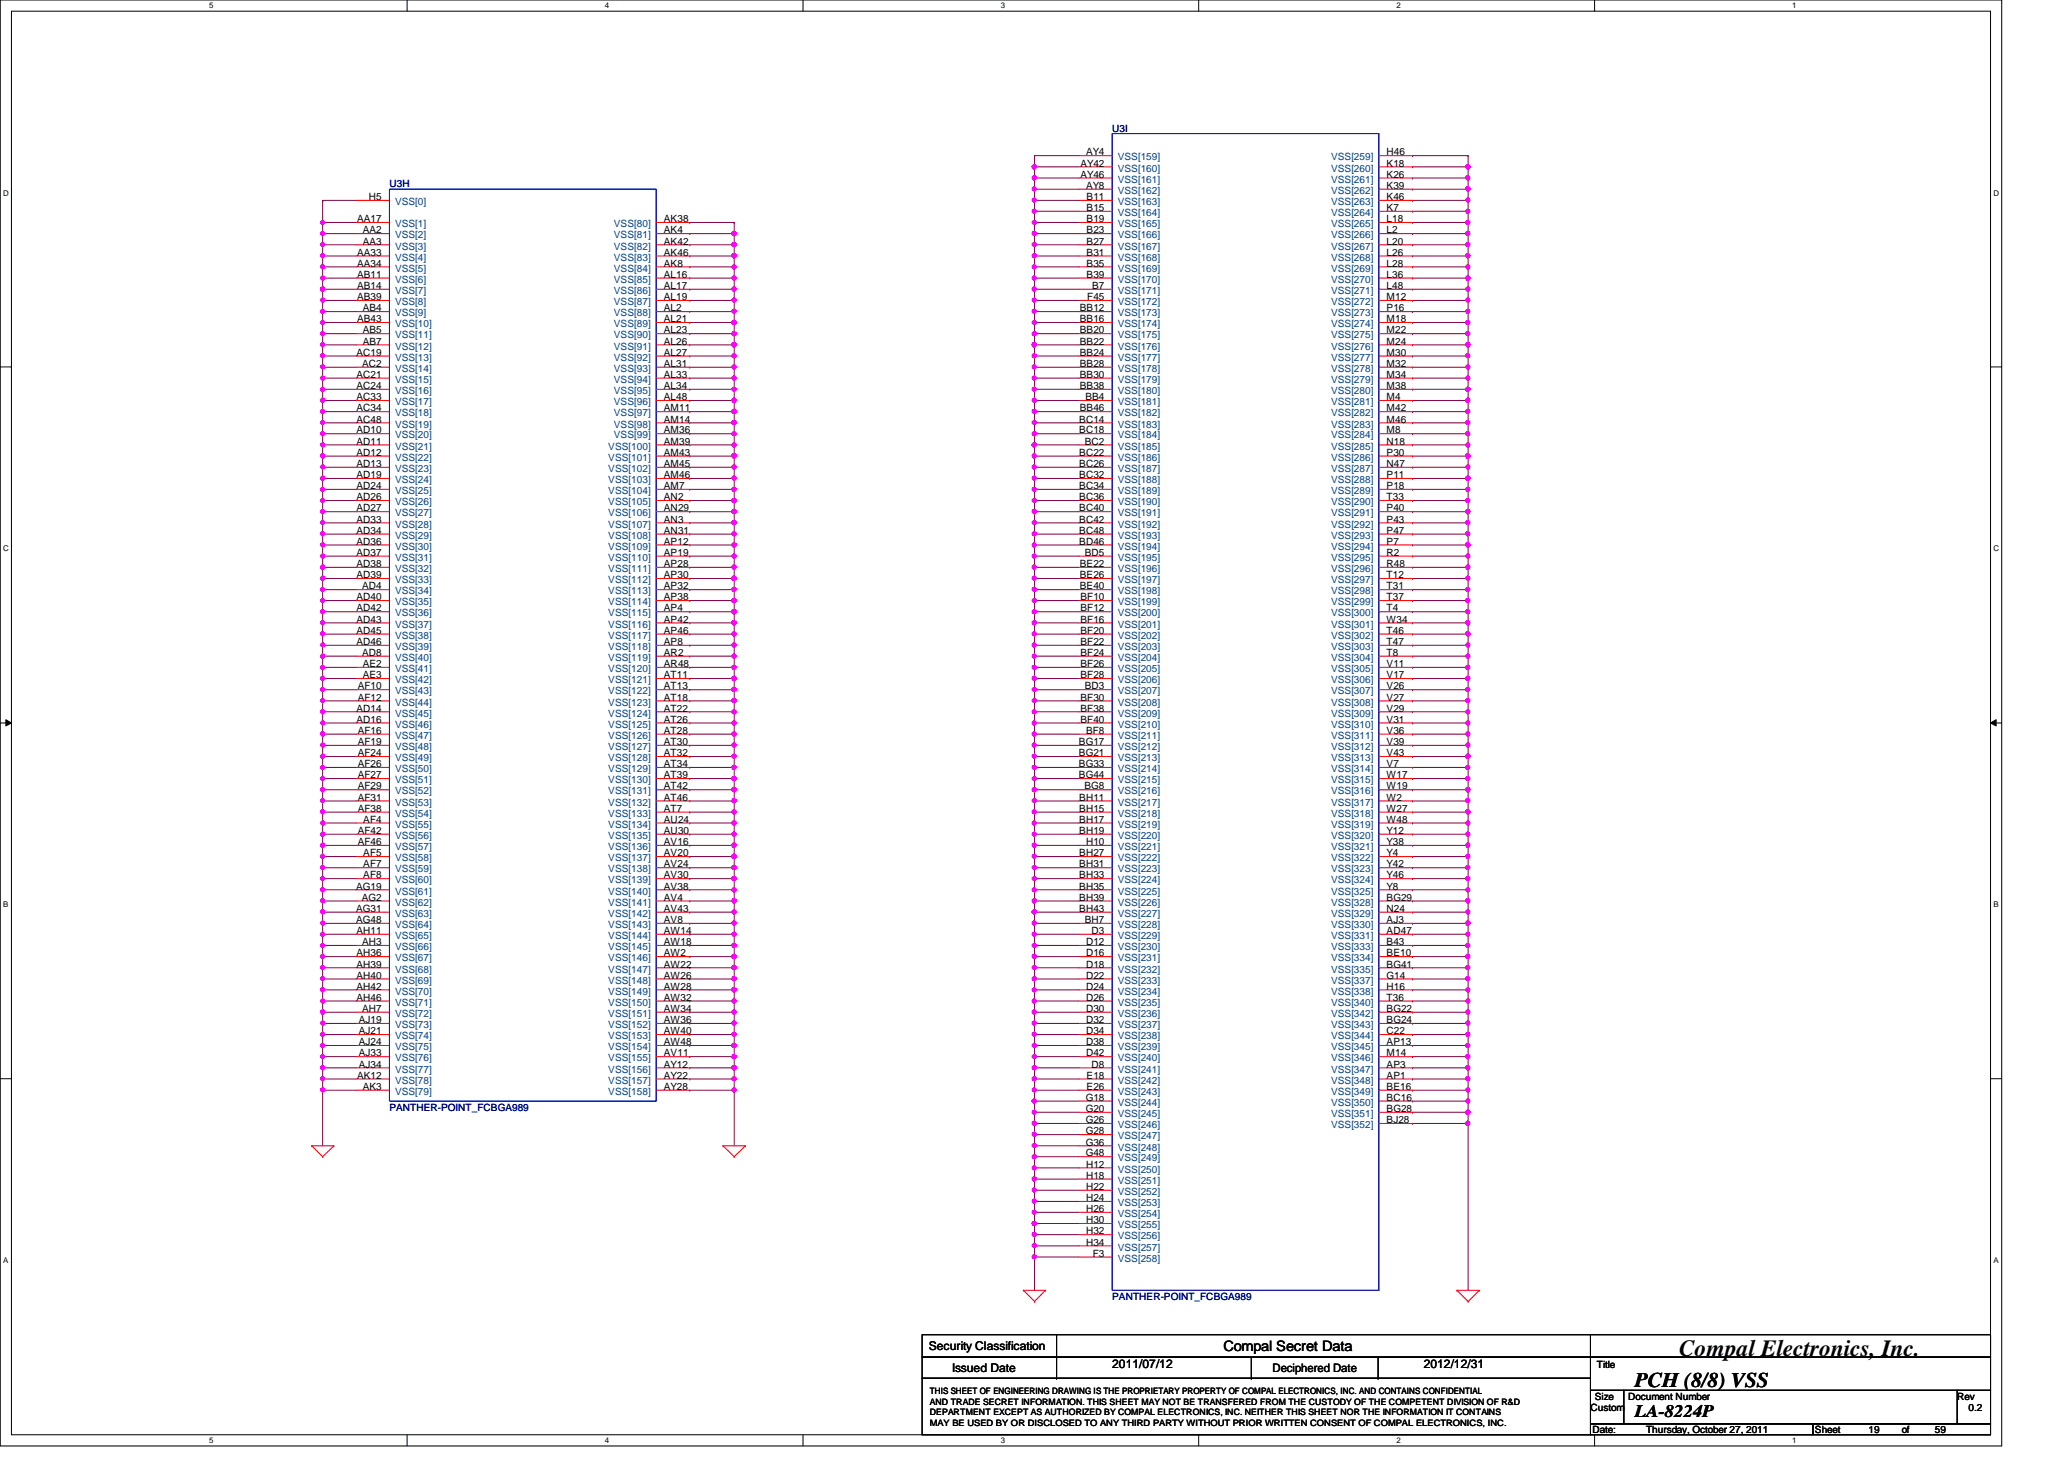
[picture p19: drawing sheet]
<svg xmlns="http://www.w3.org/2000/svg" width="297mm" height="210mm" viewBox="0 0 297 210" stroke-linecap="round" stroke-linejoin="round" font-family="sans-serif">
<defs><g id="words">
<text font-size="3.3" x="241.7" y="195.1">Compal Electronics, Inc.</text>
<text font-size="3" x="235.3" y="199.6">PCH (8/8) VSS</text>
<text font-size="2.5" x="235.3" y="203.9">LA-8224P</text>
<text font-size="2.1" x="176.1" y="194.4">Compal Secret Data</text>
<g font-size="1.7">
<text x="133.7" y="194.3">Security Classification</text>
<text x="137" y="197.3">Issued Date</text>
<text x="160.1" y="196.8">2011/07/12</text>
<text x="183.1" y="197.4">Deciphered Date</text>
<text x="204.9" y="196.8">2012/12/31</text>
</g>
<g font-size="1.4">
<text x="155.5" y="24">AY42</text>
<text x="156.3" y="22.4">AY4</text>
<text x="199.6" y="22.4">H46</text>
<text x="199.6" y="24">K18</text>
<text x="53.1" y="28.8">H5</text>
<text x="155.5" y="25.6">AY46</text>
<text x="156.3" y="27.2">AY8</text>
<text x="156.4" y="28.8">B11</text>
<text x="199.6" y="27.2">K39</text>
<text x="199.6" y="28.8">K46</text>
<text x="199.6" y="25.6">K26</text>
<text x="51.4" y="32">AA17</text>
<text x="52.2" y="33.6">AA2</text>
<text x="52.2" y="35.2">AA3</text>
<text x="95.5" y="32">AK38</text>
<text x="95.5" y="33.6">AK4</text>
<text x="95.5" y="35.2">AK42</text>
<text x="156.4" y="30.4">B15</text>
<text x="156.4" y="32">B19</text>
<text x="156.4" y="33.6">B23</text>
<text x="156.4" y="35.2">B27</text>
<text x="199.6" y="30.4">K7</text>
<text x="199.6" y="32">L18</text>
<text x="199.6" y="33.6">L2</text>
<text x="199.6" y="35.2">L20</text>
<text x="51.4" y="38.4">AA34</text>
<text x="51.4" y="40">AB11</text>
<text x="51.4" y="41.6">AB14</text>
<text x="51.4" y="36.8">AA33</text>
<text x="95.5" y="36.8">AK46</text>
<text x="95.5" y="38.4">AK8</text>
<text x="95.5" y="40">AL16</text>
<text x="95.5" y="41.6">AL17</text>
<text x="156.4" y="36.8">B31</text>
<text x="156.4" y="38.4">B35</text>
<text x="156.4" y="40">B39</text>
<text x="157.2" y="41.6">B7</text>
<text x="199.6" y="36.8">L26</text>
<text x="199.6" y="38.4">L28</text>
<text x="199.6" y="40">L36</text>
<text x="199.6" y="41.6">L48</text>
<text x="51.4" y="43.2">AB39</text>
<text x="51.4" y="46.4">AB43</text>
<text x="52.2" y="44.8">AB4</text>
<text x="52.2" y="48">AB5</text>
<text x="95.5" y="43.2">AL19</text>
<text x="95.5" y="44.8">AL2</text>
<text x="95.5" y="46.4">AL21</text>
<text x="95.5" y="48">AL23</text>
<text x="155.4" y="44.8">BB12</text>
<text x="155.4" y="46.4">BB16</text>
<text x="155.4" y="48">BB20</text>
<text x="156.5" y="43.2">F45</text>
<text x="199.6" y="43.2">M12</text>
<text x="199.6" y="44.8">P16</text>
<text x="199.6" y="46.4">M18</text>
<text x="199.6" y="48">M22</text>
<text x="51.3" y="51.2">AC19</text>
<text x="52.1" y="52.8">AC2</text>
<text x="52.2" y="49.6">AB7</text>
<text x="95.5" y="49.6">AL26</text>
<text x="95.5" y="51.2">AL27</text>
<text x="95.5" y="52.8">AL31</text>
<text x="155.4" y="49.6">BB22</text>
<text x="155.4" y="51.2">BB24</text>
<text x="155.4" y="52.8">BB28</text>
<text x="199.6" y="49.6">M24</text>
<text x="199.6" y="51.2">M30</text>
<text x="199.6" y="52.8">M32</text>
<text x="51.3" y="54.4">AC21</text>
<text x="51.3" y="56">AC24</text>
<text x="51.3" y="57.6">AC33</text>
<text x="51.3" y="59.2">AC34</text>
<text x="95.5" y="57.6">AL48</text>
<text x="95.5" y="59.2">AM11</text>
<text x="95.5" y="56">AL34</text>
<text x="95.5" y="54.4">AL33</text>
<text x="155.4" y="54.4">BB30</text>
<text x="155.4" y="56">BB38</text>
<text x="155.4" y="59.2">BB46</text>
<text x="156.2" y="57.6">BB4</text>
<text x="199.6" y="54.4">M34</text>
<text x="199.6" y="56">M38</text>
<text x="199.6" y="57.6">M4</text>
<text x="199.6" y="59.2">M42</text>
<text x="51.3" y="60.8">AC48</text>
<text x="51.3" y="62.4">AD10</text>
<text x="51.3" y="64">AD11</text>
<text x="51.3" y="65.6">AD12</text>
<text x="95.5" y="60.8">AM14</text>
<text x="95.5" y="62.4">AM36</text>
<text x="95.5" y="64">AM39</text>
<text x="95.5" y="65.6">AM43</text>
<text x="155.3" y="60.8">BC14</text>
<text x="155.3" y="62.4">BC18</text>
<text x="155.3" y="65.6">BC22</text>
<text x="156.1" y="64">BC2</text>
<text x="199.6" y="60.8">M46</text>
<text x="199.6" y="62.4">M8</text>
<text x="199.6" y="64">N18</text>
<text x="199.6" y="65.6">P30</text>
<text x="51.3" y="67.2">AD13</text>
<text x="51.3" y="68.8">AD19</text>
<text x="51.3" y="70.4">AD24</text>
<text x="51.3" y="72">AD26</text>
<text x="95.5" y="67.2">AM45</text>
<text x="95.5" y="68.8">AM46</text>
<text x="95.5" y="70.4">AM7</text>
<text x="95.5" y="72">AN2</text>
<text x="155.3" y="67.2">BC26</text>
<text x="155.3" y="68.8">BC32</text>
<text x="155.3" y="70.4">BC34</text>
<text x="155.3" y="72">BC36</text>
<text x="199.6" y="68.8">P11</text>
<text x="199.6" y="70.4">P18</text>
<text x="199.6" y="72">T33</text>
<text x="199.6" y="67.2">N47</text>
<text x="51.3" y="73.6">AD27</text>
<text x="51.3" y="75.2">AD33</text>
<text x="51.3" y="76.8">AD34</text>
<text x="95.5" y="73.6">AN29</text>
<text x="95.5" y="75.2">AN3</text>
<text x="95.5" y="76.8">AN31</text>
<text x="155.3" y="73.6">BC40</text>
<text x="155.3" y="75.2">BC42</text>
<text x="155.3" y="76.8">BC48</text>
<text x="199.6" y="73.6">P40</text>
<text x="199.6" y="75.2">P43</text>
<text x="199.6" y="76.8">P47</text>
<text x="51.3" y="78.4">AD36</text>
<text x="51.3" y="80">AD37</text>
<text x="51.3" y="83.2">AD39</text>
<text x="51.3" y="81.6">AD38</text>
<text x="95.5" y="78.4">AP12</text>
<text x="95.5" y="80">AP19</text>
<text x="95.5" y="81.6">AP28</text>
<text x="95.5" y="83.2">AP30</text>
<text x="155.3" y="78.4">BD46</text>
<text x="155.4" y="81.6">BE22</text>
<text x="155.4" y="83.2">BE26</text>
<text x="156.1" y="80">BD5</text>
<text x="199.6" y="78.4">P7</text>
<text x="199.6" y="80">R2</text>
<text x="199.6" y="81.6">R48</text>
<text x="199.6" y="83.2">T12</text>
<text x="51.3" y="86.4">AD40</text>
<text x="51.3" y="88">AD42</text>
<text x="51.3" y="89.6">AD43</text>
<text x="52.1" y="84.8">AD4</text>
<text x="95.5" y="84.8">AP32</text>
<text x="95.5" y="86.4">AP38</text>
<text x="95.5" y="89.6">AP42</text>
<text x="95.5" y="88">AP4</text>
<text x="155.4" y="84.8">BE40</text>
<text x="155.5" y="86.4">BF10</text>
<text x="155.5" y="88">BF12</text>
<text x="155.5" y="89.6">BF16</text>
<text x="199.6" y="84.8">T31</text>
<text x="199.6" y="86.4">T37</text>
<text x="199.6" y="88">T4</text>
<text x="199.6" y="89.6">W34</text>
<text x="51.3" y="91.2">AD45</text>
<text x="51.3" y="92.8">AD46</text>
<text x="52.1" y="94.4">AD8</text>
<text x="52.2" y="96">AE2</text>
<text x="95.5" y="91.2">AP46</text>
<text x="95.5" y="92.8">AP8</text>
<text x="95.5" y="94.4">AR2</text>
<text x="95.5" y="96">AR48</text>
<text x="155.5" y="91.2">BF20</text>
<text x="155.5" y="92.8">BF22</text>
<text x="155.5" y="94.4">BF24</text>
<text x="155.5" y="96">BF26</text>
<text x="199.6" y="91.2">T46</text>
<text x="199.6" y="92.8">T47</text>
<text x="199.6" y="94.4">T8</text>
<text x="199.6" y="96">V11</text>
<text x="51.5" y="99.2">AF10</text>
<text x="51.5" y="100.8">AF12</text>
<text x="52.2" y="97.6">AE3</text>
<text x="95.5" y="97.6">AT11</text>
<text x="95.5" y="99.2">AT13</text>
<text x="95.5" y="100.8">AT18</text>
<text x="155.5" y="97.6">BF28</text>
<text x="155.5" y="100.8">BF30</text>
<text x="156.1" y="99.2">BD3</text>
<text x="199.6" y="97.6">V17</text>
<text x="199.6" y="99.2">V26</text>
<text x="199.6" y="100.8">V27</text>
<text x="51.3" y="104">AD16</text>
<text x="51.3" y="102.4">AD14</text>
<text x="51.5" y="105.6">AF16</text>
<text x="51.5" y="107.2">AF19</text>
<text x="95.5" y="102.4">AT22</text>
<text x="95.5" y="104">AT26</text>
<text x="95.5" y="105.6">AT28</text>
<text x="95.5" y="107.2">AT30</text>
<text x="155.3" y="107.2">BG17</text>
<text x="155.5" y="102.4">BF38</text>
<text x="155.5" y="104">BF40</text>
<text x="156.3" y="105.6">BF8</text>
<text x="199.6" y="102.4">V29</text>
<text x="199.6" y="104">V31</text>
<text x="199.6" y="105.6">V36</text>
<text x="199.6" y="107.2">V39</text>
<text x="51.5" y="108.8">AF24</text>
<text x="51.5" y="110.4">AF26</text>
<text x="51.5" y="112">AF27</text>
<text x="51.5" y="113.6">AF29</text>
<text x="95.5" y="108.8">AT32</text>
<text x="95.5" y="113.6">AT42</text>
<text x="95.5" y="110.4">AT34</text>
<text x="95.5" y="112">AT39</text>
<text x="155.3" y="108.8">BG21</text>
<text x="155.3" y="110.4">BG33</text>
<text x="155.3" y="112">BG44</text>
<text x="156.1" y="113.6">BG8</text>
<text x="199.6" y="108.8">V43</text>
<text x="199.6" y="110.4">V7</text>
<text x="199.6" y="112">W17</text>
<text x="199.6" y="113.6">W19</text>
<text x="51.5" y="115.2">AF31</text>
<text x="51.5" y="116.8">AF38</text>
<text x="51.5" y="120">AF42</text>
<text x="52.3" y="118.4">AF4</text>
<text x="95.5" y="115.2">AT46</text>
<text x="95.5" y="116.8">AT7</text>
<text x="95.5" y="118.4">AU24</text>
<text x="95.5" y="120">AU30</text>
<text x="155.3" y="115.2">BH11</text>
<text x="155.3" y="116.8">BH15</text>
<text x="155.3" y="118.4">BH17</text>
<text x="155.3" y="120">BH19</text>
<text x="199.6" y="115.2">W2</text>
<text x="199.6" y="116.8">W27</text>
<text x="199.6" y="118.4">W48</text>
<text x="199.6" y="120">Y12</text>
<text x="51.5" y="121.6">AF46</text>
<text x="52.3" y="124.8">AF7</text>
<text x="52.3" y="123.2">AF5</text>
<text x="95.5" y="121.6">AV16</text>
<text x="95.5" y="123.2">AV20</text>
<text x="95.5" y="124.8">AV24</text>
<text x="155.3" y="123.2">BH27</text>
<text x="155.3" y="124.8">BH31</text>
<text x="156.3" y="121.6">H10</text>
<text x="199.6" y="121.6">Y38</text>
<text x="199.6" y="123.2">Y4</text>
<text x="199.6" y="124.8">Y42</text>
<text x="51.3" y="128">AG19</text>
<text x="51.3" y="131.2">AG31</text>
<text x="52.1" y="129.6">AG2</text>
<text x="52.3" y="126.4">AF8</text>
<text x="95.5" y="126.4">AV30</text>
<text x="95.5" y="128">AV38</text>
<text x="95.5" y="129.6">AV4</text>
<text x="95.5" y="131.2">AV43</text>
<text x="155.3" y="126.4">BH33</text>
<text x="155.3" y="128">BH35</text>
<text x="155.3" y="129.6">BH39</text>
<text x="155.3" y="131.2">BH43</text>
<text x="199.6" y="126.4">Y46</text>
<text x="199.6" y="128">Y8</text>
<text x="199.6" y="129.6">BG29</text>
<text x="199.6" y="131.2">N24</text>
<text x="51.3" y="132.8">AG48</text>
<text x="51.3" y="134.4">AH11</text>
<text x="51.3" y="137.6">AH36</text>
<text x="52.1" y="136">AH3</text>
<text x="95.5" y="132.8">AV8</text>
<text x="95.5" y="134.4">AW14</text>
<text x="95.5" y="136">AW18</text>
<text x="95.5" y="137.6">AW2</text>
<text x="156.1" y="132.8">BH7</text>
<text x="156.3" y="136">D12</text>
<text x="156.3" y="137.6">D16</text>
<text x="157.1" y="134.4">D3</text>
<text x="199.6" y="132.8">AJ3</text>
<text x="199.6" y="134.4">AD47</text>
<text x="199.6" y="136">B43</text>
<text x="199.6" y="137.6">BE10</text>
<text x="51.3" y="139.2">AH39</text>
<text x="51.3" y="140.8">AH40</text>
<text x="51.3" y="142.4">AH42</text>
<text x="51.3" y="144">AH46</text>
<text x="95.5" y="139.2">AW22</text>
<text x="95.5" y="140.8">AW26</text>
<text x="95.5" y="142.4">AW28</text>
<text x="95.5" y="144">AW32</text>
<text x="156.3" y="139.2">D18</text>
<text x="156.3" y="140.8">D22</text>
<text x="156.3" y="142.4">D24</text>
<text x="156.3" y="144">D26</text>
<text x="199.6" y="139.2">BG41</text>
<text x="199.6" y="140.8">G14</text>
<text x="199.6" y="142.4">H16</text>
<text x="199.6" y="144">T36</text>
<text x="51.6" y="147.2">AJ19</text>
<text x="51.6" y="148.8">AJ21</text>
<text x="52.1" y="145.6">AH7</text>
<text x="95.5" y="145.6">AW34</text>
<text x="95.5" y="147.2">AW36</text>
<text x="95.5" y="148.8">AW40</text>
<text x="156.3" y="145.6">D30</text>
<text x="156.3" y="147.2">D32</text>
<text x="156.3" y="148.8">D34</text>
<text x="199.6" y="145.6">BG22</text>
<text x="199.6" y="147.2">BG24</text>
<text x="199.6" y="148.8">C22</text>
<text x="51.4" y="155.2">AK12</text>
<text x="51.6" y="152">AJ33</text>
<text x="51.6" y="153.6">AJ34</text>
<text x="51.6" y="150.4">AJ24</text>
<text x="95.5" y="150.4">AW48</text>
<text x="95.5" y="152">AV11</text>
<text x="95.5" y="153.6">AY12</text>
<text x="95.5" y="155.2">AY22</text>
<text x="156.3" y="150.4">D38</text>
<text x="156.3" y="152">D42</text>
<text x="156.4" y="155.2">E18</text>
<text x="157.1" y="153.6">D8</text>
<text x="199.6" y="150.4">AP13</text>
<text x="199.6" y="152">M14</text>
<text x="199.6" y="153.6">AP3</text>
<text x="199.6" y="155.2">AP1</text>
<text x="52.2" y="156.8">AK3</text>
<text x="95.5" y="156.8">AY28</text>
<text x="156.2" y="158.4">G18</text>
<text x="156.2" y="160">G20</text>
<text x="156.2" y="161.6">G26</text>
<text x="156.4" y="156.8">E26</text>
<text x="199.6" y="156.8">BE16</text>
<text x="199.6" y="158.4">BC16</text>
<text x="199.6" y="160">BG28</text>
<text x="199.6" y="161.6">BJ28</text>
<text x="156.2" y="163.2">G28</text>
<text x="156.2" y="164.8">G36</text>
<text x="156.2" y="166.4">G48</text>
<text x="156.3" y="168">H12</text>
<text x="156.3" y="169.6">H18</text>
<text x="156.3" y="171.2">H22</text>
<text x="156.3" y="172.8">H24</text>
<text x="156.3" y="174.4">H26</text>
<text x="156.3" y="176">H30</text>
<text x="156.3" y="177.6">H32</text>
<text x="156.3" y="179.2">H34</text>
<text x="157.3" y="180.8">F3</text>
<text x="229.8" y="196.8">Title</text>
<text x="228.9" y="203">Custom</text>
<text x="229.5" y="201.4">Size</text>
<text x="234.3" y="201.4">Document Number</text>
<text x="281.7" y="201.4">Rev</text>
<text x="283.3" y="203">0.2</text>
<text x="229.2" y="206.2">Date:</text>
<text x="236.9" y="206.2">Thursday, October 27, 2011</text>
<text x="261.2" y="206.2">Sheet</text>
<text x="268.9" y="206.2">19</text>
<text x="273.7" y="206.2">of</text>
<text x="278.5" y="206.2">59</text>
</g>
<g font-size="1.4" fill="#000080">
<text x="160.1" y="19">U3I</text>
<text x="56" y="27">U3H</text>
<text x="56" y="159.8">PANTHER-POINT_FCBGA989</text>
<text x="160.1" y="187">PANTHER-POINT_FCBGA989</text>
</g>
<g font-size="1.4" fill="#004080">
<text x="160.9" y="23.1">VSS[159]</text>
<text x="191.6" y="23.1">VSS[259]</text>
<text x="56.9" y="29.5">VSS[0]</text>
<text x="160.9" y="24.7">VSS[160]</text>
<text x="160.9" y="26.3">VSS[161]</text>
<text x="160.9" y="27.9">VSS[162]</text>
<text x="160.9" y="29.5">VSS[163]</text>
<text x="191.6" y="27.9">VSS[262]</text>
<text x="191.6" y="29.5">VSS[263]</text>
<text x="191.6" y="24.7">VSS[260]</text>
<text x="191.6" y="26.3">VSS[261]</text>
<text x="56.9" y="32.7">VSS[1]</text>
<text x="56.9" y="34.3">VSS[2]</text>
<text x="56.9" y="35.9">VSS[3]</text>
<text x="88.3" y="32.7">VSS[80]</text>
<text x="88.3" y="34.3">VSS[81]</text>
<text x="88.3" y="35.9">VSS[82]</text>
<text x="160.9" y="31.1">VSS[164]</text>
<text x="160.9" y="32.7">VSS[165]</text>
<text x="160.9" y="34.3">VSS[166]</text>
<text x="160.9" y="35.9">VSS[167]</text>
<text x="191.6" y="31.1">VSS[264]</text>
<text x="191.6" y="32.7">VSS[265]</text>
<text x="191.6" y="34.3">VSS[266]</text>
<text x="191.6" y="35.9">VSS[267]</text>
<text x="56.9" y="39.1">VSS[5]</text>
<text x="56.9" y="40.7">VSS[6]</text>
<text x="56.9" y="37.5">VSS[4]</text>
<text x="88.3" y="37.5">VSS[83]</text>
<text x="88.3" y="39.1">VSS[84]</text>
<text x="88.3" y="40.7">VSS[85]</text>
<text x="160.9" y="37.5">VSS[168]</text>
<text x="160.9" y="39.1">VSS[169]</text>
<text x="160.9" y="40.7">VSS[170]</text>
<text x="191.6" y="37.5">VSS[268]</text>
<text x="191.6" y="39.1">VSS[269]</text>
<text x="191.6" y="40.7">VSS[270]</text>
<text x="56.9" y="42.3">VSS[7]</text>
<text x="56.9" y="43.9">VSS[8]</text>
<text x="56.9" y="45.5">VSS[9]</text>
<text x="56.9" y="47.1">VSS[10]</text>
<text x="88.3" y="42.3">VSS[86]</text>
<text x="88.3" y="43.9">VSS[87]</text>
<text x="88.3" y="45.5">VSS[88]</text>
<text x="88.3" y="47.1">VSS[89]</text>
<text x="160.9" y="42.3">VSS[171]</text>
<text x="160.9" y="45.5">VSS[173]</text>
<text x="160.9" y="47.1">VSS[174]</text>
<text x="160.9" y="43.9">VSS[172]</text>
<text x="191.6" y="42.3">VSS[271]</text>
<text x="191.6" y="43.9">VSS[272]</text>
<text x="191.6" y="45.5">VSS[273]</text>
<text x="191.6" y="47.1">VSS[274]</text>
<text x="56.9" y="48.7">VSS[11]</text>
<text x="56.9" y="50.3">VSS[12]</text>
<text x="56.9" y="51.9">VSS[13]</text>
<text x="56.9" y="53.5">VSS[14]</text>
<text x="88.3" y="48.7">VSS[90]</text>
<text x="88.3" y="50.3">VSS[91]</text>
<text x="88.3" y="51.9">VSS[92]</text>
<text x="88.3" y="53.5">VSS[93]</text>
<text x="160.9" y="48.7">VSS[175]</text>
<text x="160.9" y="50.3">VSS[176]</text>
<text x="160.9" y="51.9">VSS[177]</text>
<text x="160.9" y="53.5">VSS[178]</text>
<text x="191.6" y="48.7">VSS[275]</text>
<text x="191.6" y="50.3">VSS[276]</text>
<text x="191.6" y="51.9">VSS[277]</text>
<text x="191.6" y="53.5">VSS[278]</text>
<text x="56.9" y="55.1">VSS[15]</text>
<text x="56.9" y="56.7">VSS[16]</text>
<text x="56.9" y="58.3">VSS[17]</text>
<text x="56.9" y="59.9">VSS[18]</text>
<text x="88.3" y="58.3">VSS[96]</text>
<text x="88.3" y="59.9">VSS[97]</text>
<text x="88.3" y="56.7">VSS[95]</text>
<text x="88.3" y="55.1">VSS[94]</text>
<text x="160.9" y="55.1">VSS[179]</text>
<text x="160.9" y="56.7">VSS[180]</text>
<text x="160.9" y="58.3">VSS[181]</text>
<text x="160.9" y="59.9">VSS[182]</text>
<text x="191.6" y="55.1">VSS[279]</text>
<text x="191.6" y="56.7">VSS[280]</text>
<text x="191.6" y="58.3">VSS[281]</text>
<text x="191.6" y="59.9">VSS[282]</text>
<text x="56.9" y="61.5">VSS[19]</text>
<text x="56.9" y="63.1">VSS[20]</text>
<text x="56.9" y="64.7">VSS[21]</text>
<text x="87.5" y="64.7">VSS[100]</text>
<text x="88.3" y="61.5">VSS[98]</text>
<text x="88.3" y="63.1">VSS[99]</text>
<text x="160.9" y="61.5">VSS[183]</text>
<text x="160.9" y="63.1">VSS[184]</text>
<text x="160.9" y="64.7">VSS[185]</text>
<text x="191.6" y="61.5">VSS[283]</text>
<text x="191.6" y="63.1">VSS[284]</text>
<text x="191.6" y="64.7">VSS[285]</text>
<text x="56.9" y="66.3">VSS[22]</text>
<text x="56.9" y="67.9">VSS[23]</text>
<text x="56.9" y="69.5">VSS[24]</text>
<text x="56.9" y="71.1">VSS[25]</text>
<text x="87.5" y="67.9">VSS[102]</text>
<text x="87.5" y="69.5">VSS[103]</text>
<text x="87.5" y="71.1">VSS[104]</text>
<text x="87.5" y="66.3">VSS[101]</text>
<text x="160.9" y="66.3">VSS[186]</text>
<text x="160.9" y="67.9">VSS[187]</text>
<text x="160.9" y="69.5">VSS[188]</text>
<text x="160.9" y="71.1">VSS[189]</text>
<text x="191.6" y="66.3">VSS[286]</text>
<text x="191.6" y="69.5">VSS[288]</text>
<text x="191.6" y="71.1">VSS[289]</text>
<text x="191.6" y="67.9">VSS[287]</text>
<text x="56.9" y="72.7">VSS[26]</text>
<text x="56.9" y="74.3">VSS[27]</text>
<text x="56.9" y="75.9">VSS[28]</text>
<text x="56.9" y="77.5">VSS[29]</text>
<text x="87.5" y="72.7">VSS[105]</text>
<text x="87.5" y="74.3">VSS[106]</text>
<text x="87.5" y="75.9">VSS[107]</text>
<text x="87.5" y="77.5">VSS[108]</text>
<text x="160.9" y="72.7">VSS[190]</text>
<text x="160.9" y="74.3">VSS[191]</text>
<text x="160.9" y="75.9">VSS[192]</text>
<text x="160.9" y="77.5">VSS[193]</text>
<text x="191.6" y="72.7">VSS[290]</text>
<text x="191.6" y="74.3">VSS[291]</text>
<text x="191.6" y="75.9">VSS[292]</text>
<text x="191.6" y="77.5">VSS[293]</text>
<text x="56.9" y="79.1">VSS[30]</text>
<text x="56.9" y="80.7">VSS[31]</text>
<text x="56.9" y="83.9">VSS[33]</text>
<text x="56.9" y="82.3">VSS[32]</text>
<text x="87.5" y="79.1">VSS[109]</text>
<text x="87.5" y="80.7">VSS[110]</text>
<text x="87.5" y="82.3">VSS[111]</text>
<text x="87.5" y="83.9">VSS[112]</text>
<text x="160.9" y="79.1">VSS[194]</text>
<text x="160.9" y="80.7">VSS[195]</text>
<text x="160.9" y="82.3">VSS[196]</text>
<text x="160.9" y="83.9">VSS[197]</text>
<text x="191.6" y="79.1">VSS[294]</text>
<text x="191.6" y="80.7">VSS[295]</text>
<text x="191.6" y="82.3">VSS[296]</text>
<text x="191.6" y="83.9">VSS[297]</text>
<text x="56.9" y="85.5">VSS[34]</text>
<text x="56.9" y="87.1">VSS[35]</text>
<text x="56.9" y="88.7">VSS[36]</text>
<text x="87.5" y="85.5">VSS[113]</text>
<text x="87.5" y="87.1">VSS[114]</text>
<text x="87.5" y="88.7">VSS[115]</text>
<text x="160.9" y="85.5">VSS[198]</text>
<text x="160.9" y="87.1">VSS[199]</text>
<text x="160.9" y="88.7">VSS[200]</text>
<text x="191.6" y="85.5">VSS[298]</text>
<text x="191.6" y="87.1">VSS[299]</text>
<text x="191.6" y="88.7">VSS[300]</text>
<text x="56.9" y="90.3">VSS[37]</text>
<text x="56.9" y="91.9">VSS[38]</text>
<text x="56.9" y="93.5">VSS[39]</text>
<text x="56.9" y="95.1">VSS[40]</text>
<text x="87.5" y="90.3">VSS[116]</text>
<text x="87.5" y="91.9">VSS[117]</text>
<text x="87.5" y="93.5">VSS[118]</text>
<text x="87.5" y="95.1">VSS[119]</text>
<text x="160.9" y="90.3">VSS[201]</text>
<text x="160.9" y="91.9">VSS[202]</text>
<text x="160.9" y="93.5">VSS[203]</text>
<text x="160.9" y="95.1">VSS[204]</text>
<text x="191.6" y="90.3">VSS[301]</text>
<text x="191.6" y="91.9">VSS[302]</text>
<text x="191.6" y="93.5">VSS[303]</text>
<text x="191.6" y="95.1">VSS[304]</text>
<text x="56.9" y="99.9">VSS[43]</text>
<text x="56.9" y="101.5">VSS[44]</text>
<text x="56.9" y="98.3">VSS[42]</text>
<text x="56.9" y="96.7">VSS[41]</text>
<text x="87.5" y="96.7">VSS[120]</text>
<text x="87.5" y="98.3">VSS[121]</text>
<text x="87.5" y="99.9">VSS[122]</text>
<text x="87.5" y="101.5">VSS[123]</text>
<text x="160.9" y="96.7">VSS[205]</text>
<text x="160.9" y="98.3">VSS[206]</text>
<text x="160.9" y="99.9">VSS[207]</text>
<text x="160.9" y="101.5">VSS[208]</text>
<text x="191.6" y="96.7">VSS[305]</text>
<text x="191.6" y="98.3">VSS[306]</text>
<text x="191.6" y="99.9">VSS[307]</text>
<text x="191.6" y="101.5">VSS[308]</text>
<text x="56.9" y="104.7">VSS[46]</text>
<text x="56.9" y="106.3">VSS[47]</text>
<text x="56.9" y="107.9">VSS[48]</text>
<text x="56.9" y="103.1">VSS[45]</text>
<text x="87.5" y="103.1">VSS[124]</text>
<text x="87.5" y="104.7">VSS[125]</text>
<text x="87.5" y="106.3">VSS[126]</text>
<text x="87.5" y="107.9">VSS[127]</text>
<text x="160.9" y="103.1">VSS[209]</text>
<text x="160.9" y="104.7">VSS[210]</text>
<text x="160.9" y="106.3">VSS[211]</text>
<text x="160.9" y="107.9">VSS[212]</text>
<text x="191.6" y="103.1">VSS[309]</text>
<text x="191.6" y="104.7">VSS[310]</text>
<text x="191.6" y="106.3">VSS[311]</text>
<text x="191.6" y="107.9">VSS[312]</text>
<text x="56.9" y="109.5">VSS[49]</text>
<text x="56.9" y="111.1">VSS[50]</text>
<text x="56.9" y="112.7">VSS[51]</text>
<text x="87.5" y="109.5">VSS[128]</text>
<text x="87.5" y="111.1">VSS[129]</text>
<text x="87.5" y="112.7">VSS[130]</text>
<text x="160.9" y="109.5">VSS[213]</text>
<text x="160.9" y="111.1">VSS[214]</text>
<text x="160.9" y="112.7">VSS[215]</text>
<text x="191.6" y="109.5">VSS[313]</text>
<text x="191.6" y="111.1">VSS[314]</text>
<text x="191.6" y="112.7">VSS[315]</text>
<text x="56.9" y="114.3">VSS[52]</text>
<text x="56.9" y="115.9">VSS[53]</text>
<text x="56.9" y="117.5">VSS[54]</text>
<text x="56.9" y="119.1">VSS[55]</text>
<text x="87.5" y="114.3">VSS[131]</text>
<text x="87.5" y="115.9">VSS[132]</text>
<text x="87.5" y="117.5">VSS[133]</text>
<text x="87.5" y="119.1">VSS[134]</text>
<text x="160.9" y="114.3">VSS[216]</text>
<text x="160.9" y="115.9">VSS[217]</text>
<text x="160.9" y="117.5">VSS[218]</text>
<text x="160.9" y="119.1">VSS[219]</text>
<text x="191.6" y="114.3">VSS[316]</text>
<text x="191.6" y="115.9">VSS[317]</text>
<text x="191.6" y="117.5">VSS[318]</text>
<text x="191.6" y="119.1">VSS[319]</text>
<text x="56.9" y="120.7">VSS[56]</text>
<text x="56.9" y="122.3">VSS[57]</text>
<text x="56.9" y="125.5">VSS[59]</text>
<text x="56.9" y="123.9">VSS[58]</text>
<text x="87.5" y="120.7">VSS[135]</text>
<text x="87.5" y="122.3">VSS[136]</text>
<text x="87.5" y="123.9">VSS[137]</text>
<text x="87.5" y="125.5">VSS[138]</text>
<text x="160.9" y="120.7">VSS[220]</text>
<text x="160.9" y="123.9">VSS[222]</text>
<text x="160.9" y="125.5">VSS[223]</text>
<text x="160.9" y="122.3">VSS[221]</text>
<text x="191.6" y="120.7">VSS[320]</text>
<text x="191.6" y="122.3">VSS[321]</text>
<text x="191.6" y="123.9">VSS[322]</text>
<text x="191.6" y="125.5">VSS[323]</text>
<text x="56.9" y="127.1">VSS[60]</text>
<text x="56.9" y="128.7">VSS[61]</text>
<text x="56.9" y="130.3">VSS[62]</text>
<text x="56.9" y="131.9">VSS[63]</text>
<text x="87.5" y="127.1">VSS[139]</text>
<text x="87.5" y="128.7">VSS[140]</text>
<text x="87.5" y="130.3">VSS[141]</text>
<text x="87.5" y="131.9">VSS[142]</text>
<text x="160.9" y="127.1">VSS[224]</text>
<text x="160.9" y="128.7">VSS[225]</text>
<text x="160.9" y="130.3">VSS[226]</text>
<text x="160.9" y="131.9">VSS[227]</text>
<text x="191.6" y="127.1">VSS[324]</text>
<text x="191.6" y="128.7">VSS[325]</text>
<text x="191.6" y="130.3">VSS[328]</text>
<text x="191.6" y="131.9">VSS[329]</text>
<text x="56.9" y="133.5">VSS[64]</text>
<text x="56.9" y="135.1">VSS[65]</text>
<text x="56.9" y="136.7">VSS[66]</text>
<text x="87.5" y="133.5">VSS[143]</text>
<text x="87.5" y="135.1">VSS[144]</text>
<text x="87.5" y="136.7">VSS[145]</text>
<text x="160.9" y="133.5">VSS[228]</text>
<text x="160.9" y="135.1">VSS[229]</text>
<text x="160.9" y="136.7">VSS[230]</text>
<text x="191.6" y="133.5">VSS[330]</text>
<text x="191.6" y="135.1">VSS[331]</text>
<text x="191.6" y="136.7">VSS[333]</text>
<text x="56.9" y="138.3">VSS[67]</text>
<text x="56.9" y="139.9">VSS[68]</text>
<text x="56.9" y="141.5">VSS[69]</text>
<text x="56.9" y="143.1">VSS[70]</text>
<text x="87.5" y="138.3">VSS[146]</text>
<text x="87.5" y="139.9">VSS[147]</text>
<text x="87.5" y="141.5">VSS[148]</text>
<text x="87.5" y="143.1">VSS[149]</text>
<text x="160.9" y="138.3">VSS[231]</text>
<text x="160.9" y="139.9">VSS[232]</text>
<text x="160.9" y="141.5">VSS[233]</text>
<text x="160.9" y="143.1">VSS[234]</text>
<text x="191.6" y="138.3">VSS[334]</text>
<text x="191.6" y="139.9">VSS[335]</text>
<text x="191.6" y="141.5">VSS[337]</text>
<text x="191.6" y="143.1">VSS[338]</text>
<text x="56.9" y="144.7">VSS[71]</text>
<text x="56.9" y="146.3">VSS[72]</text>
<text x="56.9" y="147.9">VSS[73]</text>
<text x="56.9" y="149.5">VSS[74]</text>
<text x="87.5" y="144.7">VSS[150]</text>
<text x="87.5" y="146.3">VSS[151]</text>
<text x="87.5" y="147.9">VSS[152]</text>
<text x="87.5" y="149.5">VSS[153]</text>
<text x="160.9" y="144.7">VSS[235]</text>
<text x="160.9" y="146.3">VSS[236]</text>
<text x="160.9" y="147.9">VSS[237]</text>
<text x="160.9" y="149.5">VSS[238]</text>
<text x="191.6" y="144.7">VSS[340]</text>
<text x="191.6" y="146.3">VSS[342]</text>
<text x="191.6" y="147.9">VSS[343]</text>
<text x="191.6" y="149.5">VSS[344]</text>
<text x="56.9" y="152.7">VSS[76]</text>
<text x="56.9" y="154.3">VSS[77]</text>
<text x="56.9" y="155.9">VSS[78]</text>
<text x="56.9" y="151.1">VSS[75]</text>
<text x="87.5" y="151.1">VSS[154]</text>
<text x="87.5" y="152.7">VSS[155]</text>
<text x="87.5" y="154.3">VSS[156]</text>
<text x="87.5" y="155.9">VSS[157]</text>
<text x="160.9" y="151.1">VSS[239]</text>
<text x="160.9" y="152.7">VSS[240]</text>
<text x="160.9" y="154.3">VSS[241]</text>
<text x="160.9" y="155.9">VSS[242]</text>
<text x="191.6" y="151.1">VSS[345]</text>
<text x="191.6" y="152.7">VSS[346]</text>
<text x="191.6" y="154.3">VSS[347]</text>
<text x="191.6" y="155.9">VSS[348]</text>
<text x="56.9" y="157.5">VSS[79]</text>
<text x="87.5" y="157.5">VSS[158]</text>
<text x="160.9" y="157.5">VSS[243]</text>
<text x="160.9" y="159.1">VSS[244]</text>
<text x="160.9" y="160.7">VSS[245]</text>
<text x="191.6" y="157.5">VSS[349]</text>
<text x="191.6" y="159.1">VSS[350]</text>
<text x="191.6" y="160.7">VSS[351]</text>
<text x="160.9" y="162.3">VSS[246]</text>
<text x="160.9" y="163.9">VSS[247]</text>
<text x="160.9" y="165.5">VSS[248]</text>
<text x="160.9" y="167.1">VSS[249]</text>
<text x="191.6" y="162.3">VSS[352]</text>
<text x="160.9" y="168.7">VSS[250]</text>
<text x="160.9" y="170.3">VSS[251]</text>
<text x="160.9" y="171.9">VSS[252]</text>
<text x="160.9" y="173.5">VSS[253]</text>
<text x="160.9" y="175.1">VSS[254]</text>
<text x="160.9" y="176.7">VSS[255]</text>
<text x="160.9" y="178.3">VSS[256]</text>
<text x="160.9" y="179.9">VSS[257]</text>
<text x="160.9" y="181.5">VSS[258]</text>
</g>
<g font-size="1.3">
<text x="133.8" y="203.6">DEPARTMENT EXCEPT AS AUTHORIZED BY COMPAL ELECTRONICS, INC. NEITHER THIS SHEET NOR THE INFORMATION IT CONTAINS</text>
<text x="133.8" y="200.6">THIS SHEET OF ENGINEERING DRAWING IS THE PROPRIETARY PROPERTY OF COMPAL ELECTRONICS, INC. AND CONTAINS CONFIDENTIAL</text>
<text x="133.8" y="202.1">AND TRADE SECRET INFORMATION. THIS SHEET MAY NOT BE TRANSFERED FROM THE CUSTODY OF THE COMPETENT DIVISION OF R&amp;D</text>
<text x="133.8" y="205.1">MAY BE USED BY OR DISCLOSED TO ANY THIRD PARTY WITHOUT PRIOR WRITTEN CONSENT OF COMPAL ELECTRONICS, INC.</text>
</g>
<g font-size="1.1">
<text x="30.1" y="1.1">5</text>
<text x="87" y="1.1">4</text>
<text x="144" y="1.1">3</text>
<text x="201" y="1.1">2</text>
<text x="257.9" y="1.1">1</text>
<text x=".5" y="28.2">D</text>
<text x="286.9" y="28.2">D</text>
<text x=".5" y="79.3">C</text>
<text x="286.9" y="79.3">C</text>
<text x=".5" y="130.6">B</text>
<text x="286.9" y="130.6">B</text>
<text x=".5" y="181.7">A</text>
<text x="286.9" y="181.7">A</text>
<text x="30.1" y="207.6">5</text>
<text x="87" y="207.6">4</text>
<text x="144" y="207.6">3</text>
<text x="201" y="207.6">2</text>
<text x="257.9" y="207.6">1</text>
</g>
</g></defs>
<path d="M0 0h288.1v208h-288.1zM1.6 1.6h284.9v204.8h-284.9z" fill="none" stroke="#000" stroke-width=".14"/>
<g fill="#fff">
<path d="M30.1 .2h.6v1.2h-.6z"/>
<path d="M30.1 206.6h.6v1.2h-.6z"/>
</g>
<path d="M58.6 0v1.6M58.6 206.4v1.6" fill="none" stroke="#000" stroke-width=".14"/>
<g fill="#fff">
<path d="M87 .2h.6v1.2h-.6z"/>
<path d="M87 206.6h.6v1.2h-.6z"/>
</g>
<path d="M115.6 0v1.6M115.6 206.4v1.6" fill="none" stroke="#000" stroke-width=".14"/>
<g fill="#fff">
<path d="M144 .2h.6v1.2h-.6z"/>
<path d="M144 206.6h.6v1.2h-.6z"/>
</g>
<path d="M172.5 0v1.6M172.5 206.4v1.6" fill="none" stroke="#000" stroke-width=".14"/>
<g fill="#fff">
<path d="M201 .2h.5v1.2h-.5z"/>
<path d="M201 206.6h.5v1.2h-.5z"/>
</g>
<path d="M229.5 0v1.6M229.5 206.4v1.6" fill="none" stroke="#000" stroke-width=".14"/>
<g fill="#fff">
<path d="M257.9 .2h.6v1.2h-.6z"/>
<path d="M257.9 206.6h.6v1.2h-.6z"/>
<path d="M.5 27.2h.7v1.2h-.7z"/>
<path d="M286.9 27.2h.8v1.2h-.8z"/>
<path d="M.5 78.4h.7v1.1h-.7z"/>
<path d="M286.9 78.4h.8v1.1h-.8z"/>
</g>
<path d="M0 52.8h1.6M286.5 52.8h1.6" fill="none" stroke="#000" stroke-width=".14"/>
<g fill="#fff">
<path d="M.5 129.6h.7v1.2h-.7z"/>
<path d="M286.9 129.6h.7v1.2h-.7z"/>
</g>
<path d="M0 104h1.6M.8 103.5l.8 .5-.8 .4zM286.5 104l.8-.5v.9zM286.5 104h1.6" fill="none" stroke="#000" stroke-width=".14"/>
<path d="M.8 103.5l.8 .5-.8 .4zM286.5 104l.8-.5v.9z" fill="#000"/>
<g fill="#fff">
<path d="M.5 180.8h.7v1.1h-.7z"/>
<path d="M286.9 180.8h.7v1.1h-.7z"/>
</g>
<path d="M0 155.2h1.6M286.5 155.2h1.6" fill="none" stroke="#000" stroke-width=".14"/>
<path d="M99.3 78.4h.1M99.3 78.4h6.4M99.3 84.8h.1M99.3 84.8h6.4" fill="none" stroke="#800040" stroke-width=".14"/>
<circle cx="105.6" cy="78.4" r=".31" fill="#f0f"/>
<circle cx="105.6" cy="78.4" r=".31" fill="none" stroke="#f0f" stroke-width=".14"/>
<path d="M99.3 57.6h.1M99.3 57.6h6.4M99.3 68.8h.1M99.3 68.8h6.4M99.3 80h.1M99.3 80h6.4" fill="none" stroke="#800040" stroke-width=".14"/>
<circle cx="105.6" cy="57.6" r=".32" fill="#f0f"/>
<circle cx="105.6" cy="57.6" r=".32" fill="none" stroke="#f0f" stroke-width=".14"/>
<path d="M99.3 51.2h.1M99.3 46.4h.1M99.3 51.2h6.4M99.3 46.4h6.4" fill="none" stroke="#800040" stroke-width=".14"/>
<circle cx="105.6" cy="46.4" r=".31" fill="#f0f"/>
<circle cx="105.6" cy="46.4" r=".31" fill="none" stroke="#f0f" stroke-width=".14"/>
<path d="M99.3 38.4h.1M99.3 38.4h6.4M99.3 43.2h.1M99.3 56h.1M99.3 40h.1M99.3 43.2h6.4M99.3 56h6.4M99.3 40h6.4M99.3 145.6h.1M99.3 142.4h.1M99.3 145.6h6.4M99.3 142.4h6.4" fill="none" stroke="#800040" stroke-width=".14"/>
<circle cx="105.6" cy="142.4" r=".31" fill="#f0f"/>
<circle cx="105.6" cy="142.4" r=".31" fill="none" stroke="#f0f" stroke-width=".14"/>
<g fill="none" stroke="#800040" stroke-width=".14">
<path d="M99.3 91.2h.1M99.3 92.8h.1M99.3 94.4h.1M99.3 96h.1M99.3 99.2h.1M99.3 91.2h6.4M99.3 92.8h6.4M99.3 94.4h6.4M99.3 96h6.4M99.3 99.2h6.4M99.3 102.4h.1M99.3 107.2h.1"/>
<path d="M99.3 104h.1M99.3 102.4h6.4M99.3 107.2h6.4M99.3 104h6.4M99.3 139.2h.1M99.3 131.2h.1M99.3 129.6h.1M99.3 139.2h6.4M99.3 131.2h6.4M99.3 129.6h6.4"/>
</g>
<circle cx="105.6" cy="99.2" r=".31" fill="#f0f"/>
<circle cx="105.6" cy="99.2" r=".31" fill="none" stroke="#f0f" stroke-width=".14"/>
<path d="M105.7 62.4h.1M105.7 62.4v1.6M99.3 108.8h.1M99.3 113.6h.1M99.3 108.8h6.4M99.3 113.6h6.4M99.3 124.8h.1M99.3 124.8h6.4" fill="none" stroke="#800040" stroke-width=".14"/>
<circle cx="105.6" cy="62.4" r=".31" fill="#f0f"/>
<circle cx="105.6" cy="62.4" r=".31" fill="none" stroke="#f0f" stroke-width=".14"/>
<path d="M105.7 132.8h.1M105.7 132.8v1.6" fill="none" stroke="#800040" stroke-width=".14"/>
<circle cx="105.6" cy="132.8" r=".31" fill="#f0f"/>
<circle cx="105.6" cy="132.8" r=".31" fill="none" stroke="#f0f" stroke-width=".14"/>
<path d="M105.7 32h.1M105.7 32v1.6M105.7 52.8h.1M105.7 52.8v1.6" fill="none" stroke="#800040" stroke-width=".14"/>
<circle cx="105.6" cy="52.8" r=".31" fill="#f0f"/>
<circle cx="105.6" cy="52.8" r=".31" fill="none" stroke="#f0f" stroke-width=".14"/>
<path d="M105.7 150.4h.1M105.7 150.4v1.6" fill="none" stroke="#800040" stroke-width=".14"/>
<circle cx="105.6" cy="150.4" r=".31" fill="#f0f"/>
<circle cx="105.6" cy="150.4" r=".31" fill="none" stroke="#f0f" stroke-width=".14"/>
<path d="M105.7 48h.1M105.7 48v1.6" fill="none" stroke="#800040" stroke-width=".14"/>
<circle cx="105.6" cy="48" r=".31" fill="#f0f"/>
<circle cx="105.6" cy="48" r=".31" fill="none" stroke="#f0f" stroke-width=".14"/>
<path d="M105.7 88h.1M105.7 88v1.6" fill="none" stroke="#800040" stroke-width=".14"/>
<circle cx="105.6" cy="88" r=".31" fill="#f0f"/>
<circle cx="105.6" cy="88" r=".31" fill="none" stroke="#f0f" stroke-width=".14"/>
<path d="M105.7 153.6h.1M105.7 153.6v1.6" fill="none" stroke="#800040" stroke-width=".14"/>
<circle cx="105.6" cy="153.6" r=".32" fill="#f0f"/>
<circle cx="105.6" cy="153.6" r=".32" fill="none" stroke="#f0f" stroke-width=".14"/>
<path d="M105.7 118.4h.1M105.7 118.4v1.6" fill="none" stroke="#800040" stroke-width=".14"/>
<circle cx="105.6" cy="118.4" r=".31" fill="#f0f"/>
<circle cx="105.6" cy="118.4" r=".31" fill="none" stroke="#f0f" stroke-width=".14"/>
<path d="M105.7 136h.1M105.7 136v1.6" fill="none" stroke="#800040" stroke-width=".14"/>
<circle cx="105.6" cy="136" r=".31" fill="#f0f"/>
<circle cx="105.6" cy="136" r=".31" fill="none" stroke="#f0f" stroke-width=".14"/>
<path d="M105.7 102.4h.1M105.7 102.4v1.6" fill="none" stroke="#800040" stroke-width=".14"/>
<circle cx="105.6" cy="102.4" r=".31" fill="#f0f"/>
<circle cx="105.6" cy="102.4" r=".31" fill="none" stroke="#f0f" stroke-width=".14"/>
<path d="M99.3 65.6h.1M99.3 65.6h6.4M105.7 73.6h.1M105.7 73.6v1.6" fill="none" stroke="#800040" stroke-width=".14"/>
<circle cx="105.6" cy="65.6" r=".32" fill="#f0f"/>
<circle cx="105.6" cy="65.6" r=".32" fill="none" stroke="#f0f" stroke-width=".14"/>
<path d="M203.3 68.8h.1M203.3 68.8h8" fill="none" stroke="#800040" stroke-width=".14"/>
<circle cx="211.2" cy="68.8" r=".3" fill="#f0f"/>
<circle cx="211.2" cy="68.8" r=".3" fill="none" stroke="#f0f" stroke-width=".14"/>
<path d="M203.3 57.6h.1M203.3 48h.1M203.3 57.6h8M203.3 48h8" fill="none" stroke="#800040" stroke-width=".14"/>
<circle cx="211.2" cy="48" r=".3" fill="#f0f"/>
<circle cx="211.2" cy="48" r=".3" fill="none" stroke="#f0f" stroke-width=".14"/>
<path d="M203.3 43.2h.1M203.3 52.8h.1M203.3 43.2h8M203.3 52.8h8M203.3 62.4h.1M203.3 62.4h8" fill="none" stroke="#800040" stroke-width=".14"/>
<circle cx="211.2" cy="62.4" r=".3" fill="#f0f"/>
<circle cx="211.2" cy="62.4" r=".3" fill="none" stroke="#f0f" stroke-width=".14"/>
<path d="M203.3 36.8h.1M203.3 36.8h8" fill="none" stroke="#800040" stroke-width=".14"/>
<circle cx="211.2" cy="36.8" r=".3" fill="#f0f"/>
<circle cx="211.2" cy="36.8" r=".3" fill="none" stroke="#f0f" stroke-width=".14"/>
<path d="M203.3 38.4h.1M203.3 38.4h8M203.3 40h.1M203.3 40h8" fill="none" stroke="#800040" stroke-width=".14"/>
<circle cx="211.2" cy="40" r=".3" fill="#f0f"/>
<circle cx="211.2" cy="40" r=".3" fill="none" stroke="#f0f" stroke-width=".14"/>
<path d="M203.3 27.2h.1M203.3 27.2h8" fill="none" stroke="#800040" stroke-width=".14"/>
<circle cx="211.2" cy="27.2" r=".3" fill="#f0f"/>
<circle cx="211.2" cy="27.2" r=".3" fill="none" stroke="#f0f" stroke-width=".14"/>
<g fill="none" stroke="#800040" stroke-width=".14">
<path d="M203.3 28.8h.1M203.3 28.8h8M203.3 46.4h.1M203.3 46.4h8M203.3 83.2h.1M203.3 84.8h.1M203.3 89.6h.1M203.3 83.2h8M203.3 84.8h8M203.3 89.6h8M203.3 136h.1M203.3 129.6h.1"/>
<path d="M203.3 123.2h.1M203.3 120h.1M203.3 136h8M203.3 129.6h8M203.3 123.2h8M203.3 120h8M203.3 152h.1M203.3 145.6h.1M203.3 152h8M203.3 145.6h8"/>
</g>
<circle cx="211.2" cy="89.6" r=".31" fill="#f0f"/>
<circle cx="211.2" cy="89.6" r=".31" fill="none" stroke="#f0f" stroke-width=".14"/>
<path d="M203.3 104h.1M203.3 107.2h.1M203.3 104h8M203.3 107.2h8" fill="none" stroke="#800040" stroke-width=".14"/>
<circle cx="211.2" cy="107.2" r=".3" fill="#f0f"/>
<circle cx="211.2" cy="107.2" r=".3" fill="none" stroke="#f0f" stroke-width=".14"/>
<path d="M211.3 22.4h.1M211.3 22.4v1.6M211.3 73.6h.1M211.3 73.6v1.6" fill="none" stroke="#800040" stroke-width=".14"/>
<circle cx="211.2" cy="73.6" r=".31" fill="#f0f"/>
<circle cx="211.2" cy="73.6" r=".31" fill="none" stroke="#f0f" stroke-width=".14"/>
<path d="M211.3 65.6h.1M211.3 65.6v1.6" fill="none" stroke="#800040" stroke-width=".14"/>
<circle cx="211.2" cy="65.6" r=".31" fill="#f0f"/>
<circle cx="211.2" cy="65.6" r=".31" fill="none" stroke="#f0f" stroke-width=".14"/>
<path d="M211.3 110.4h.1M211.3 110.4v1.6" fill="none" stroke="#800040" stroke-width=".14"/>
<circle cx="211.2" cy="110.4" r=".3" fill="#f0f"/>
<circle cx="211.2" cy="110.4" r=".3" fill="none" stroke="#f0f" stroke-width=".14"/>
<path d="M211.3 33.6h.1M211.3 33.6v1.6" fill="none" stroke="#800040" stroke-width=".14"/>
<circle cx="211.2" cy="33.6" r=".31" fill="#f0f"/>
<circle cx="211.2" cy="33.6" r=".31" fill="none" stroke="#f0f" stroke-width=".14"/>
<path d="M211.3 30.4h.1M211.3 30.4v1.6" fill="none" stroke="#800040" stroke-width=".14"/>
<circle cx="211.2" cy="30.4" r=".3" fill="#f0f"/>
<circle cx="211.2" cy="30.4" r=".3" fill="none" stroke="#f0f" stroke-width=".14"/>
<path d="M211.3 100.8h.1M211.3 100.8v1.6" fill="none" stroke="#800040" stroke-width=".14"/>
<circle cx="211.2" cy="100.8" r=".3" fill="#f0f"/>
<circle cx="211.2" cy="100.8" r=".3" fill="none" stroke="#f0f" stroke-width=".14"/>
<path d="M211.3 153.6h.1M211.3 153.6v1.6" fill="none" stroke="#800040" stroke-width=".14"/>
<circle cx="211.2" cy="153.6" r=".31" fill="#f0f"/>
<circle cx="211.2" cy="153.6" r=".31" fill="none" stroke="#f0f" stroke-width=".14"/>
<path d="M211.3 147.2h.1M211.3 147.2v1.6" fill="none" stroke="#800040" stroke-width=".14"/>
<circle cx="211.2" cy="147.2" r=".3" fill="#f0f"/>
<circle cx="211.2" cy="147.2" r=".3" fill="none" stroke="#f0f" stroke-width=".14"/>
<path d="M211.3 139.2h.1M211.3 139.2v1.6" fill="none" stroke="#800040" stroke-width=".14"/>
<circle cx="211.2" cy="139.2" r=".3" fill="#f0f"/>
<circle cx="211.2" cy="139.2" r=".3" fill="none" stroke="#f0f" stroke-width=".14"/>
<path d="M211.3 59.2h.1M211.3 59.2v1.6" fill="none" stroke="#800040" stroke-width=".14"/>
<circle cx="211.2" cy="59.2" r=".3" fill="#f0f"/>
<circle cx="211.2" cy="59.2" r=".3" fill="none" stroke="#f0f" stroke-width=".14"/>
<path d="M211.3 78.4h.1M211.3 78.4v1.6" fill="none" stroke="#800040" stroke-width=".14"/>
<circle cx="211.2" cy="78.4" r=".3" fill="#f0f"/>
<circle cx="211.2" cy="78.4" r=".3" fill="none" stroke="#f0f" stroke-width=".14"/>
<path d="M211.3 132.8h.1M211.3 132.8v1.6" fill="none" stroke="#800040" stroke-width=".14"/>
<circle cx="211.2" cy="132.8" r=".3" fill="#f0f"/>
<circle cx="211.2" cy="132.8" r=".3" fill="none" stroke="#f0f" stroke-width=".14"/>
<path d="M211.3 126.4h.1M211.3 126.4v1.6" fill="none" stroke="#800040" stroke-width=".14"/>
<circle cx="211.2" cy="126.4" r=".3" fill="#f0f"/>
<circle cx="211.2" cy="126.4" r=".3" fill="none" stroke="#f0f" stroke-width=".14"/>
<path d="M211.3 116.8h.1M211.3 116.8v1.6" fill="none" stroke="#800040" stroke-width=".14"/>
<circle cx="211.2" cy="116.8" r=".3" fill="#f0f"/>
<circle cx="211.2" cy="116.8" r=".3" fill="none" stroke="#f0f" stroke-width=".14"/>
<path d="M211.3 94.4h.1M211.3 94.4v1.6M211.3 105.6h.1M211.3 105.6v1.6" fill="none" stroke="#800040" stroke-width=".14"/>
<circle cx="211.2" cy="94.4" r=".3" fill="#f0f"/>
<circle cx="211.2" cy="94.4" r=".3" fill="none" stroke="#f0f" stroke-width=".14"/>
<path d="M203.3 56h.1M203.3 56h8" fill="none" stroke="#800040" stroke-width=".14"/>
<circle cx="211.2" cy="56" r=".3" fill="#f0f"/>
<circle cx="211.2" cy="56" r=".3" fill="none" stroke="#f0f" stroke-width=".14"/>
<path d="M211.3 158.4h.1M211.3 158.4v1.6" fill="none" stroke="#800040" stroke-width=".14"/>
<circle cx="211.2" cy="158.4" r=".3" fill="#f0f"/>
<circle cx="211.2" cy="158.4" r=".3" fill="none" stroke="#f0f" stroke-width=".14"/>
<path d="M105.7 148.8h.1M105.7 148.8v1.6" fill="none" stroke="#800040" stroke-width=".14"/>
<circle cx="105.6" cy="148.8" r=".31" fill="#f0f"/>
<circle cx="105.6" cy="148.8" r=".31" fill="none" stroke="#f0f" stroke-width=".14"/>
<path d="M105.7 124.8h.1M105.7 124.8v1.6" fill="none" stroke="#800040" stroke-width=".14"/>
<circle cx="105.6" cy="124.8" r=".31" fill="#f0f"/>
<circle cx="105.6" cy="124.8" r=".31" fill="none" stroke="#f0f" stroke-width=".14"/>
<path d="M105.7 60.8h.1M105.7 60.8v1.6" fill="none" stroke="#800040" stroke-width=".14"/>
<circle cx="105.6" cy="60.8" r=".31" fill="#f0f"/>
<circle cx="105.6" cy="60.8" r=".31" fill="none" stroke="#f0f" stroke-width=".14"/>
<path d="M99.3 54.4h.1M99.3 54.4h6.4M211.3 51.2h.1M211.3 51.2v1.6" fill="none" stroke="#800040" stroke-width=".14"/>
<circle cx="211.2" cy="51.2" r=".3" fill="#f0f"/>
<circle cx="211.2" cy="51.2" r=".3" fill="none" stroke="#f0f" stroke-width=".14"/>
<path d="M99.3 155.2h.1M99.3 155.2h6.4M105.7 155.2h.1M105.7 155.2v1.6" fill="none" stroke="#800040" stroke-width=".14"/>
<circle cx="105.6" cy="155.2" r=".31" fill="#f0f"/>
<circle cx="105.6" cy="155.2" r=".31" fill="none" stroke="#f0f" stroke-width=".14"/>
<path d="M211.3 155.2h.1M211.3 155.2v1.6" fill="none" stroke="#800040" stroke-width=".14"/>
<circle cx="211.2" cy="155.2" r=".3" fill="#f0f"/>
<circle cx="211.2" cy="155.2" r=".3" fill="none" stroke="#f0f" stroke-width=".14"/>
<path d="M211.3 150.4h.1M211.3 150.4v1.6" fill="none" stroke="#800040" stroke-width=".14"/>
<circle cx="211.2" cy="150.4" r=".3" fill="#f0f"/>
<circle cx="211.2" cy="150.4" r=".3" fill="none" stroke="#f0f" stroke-width=".14"/>
<path d="M105.7 108.8h.1M105.7 108.8v1.6M203.3 158.4h.1M203.3 158.4h8" fill="none" stroke="#800040" stroke-width=".14"/>
<circle cx="105.6" cy="108.8" r=".31" fill="#f0f"/>
<circle cx="105.6" cy="108.8" r=".31" fill="none" stroke="#f0f" stroke-width=".14"/>
<path d="M211.3 54.4h.1M211.3 54.4v1.6" fill="none" stroke="#800040" stroke-width=".14"/>
<circle cx="211.2" cy="54.4" r=".3" fill="#f0f"/>
<circle cx="211.2" cy="54.4" r=".3" fill="none" stroke="#f0f" stroke-width=".14"/>
<path d="M105.7 84.8h.1M105.7 84.8v1.6" fill="none" stroke="#800040" stroke-width=".14"/>
<circle cx="105.6" cy="84.8" r=".31" fill="#f0f"/>
<circle cx="105.6" cy="84.8" r=".31" fill="none" stroke="#f0f" stroke-width=".14"/>
<path d="M211.3 128h.1M211.3 128v1.6" fill="none" stroke="#800040" stroke-width=".14"/>
<circle cx="211.2" cy="128" r=".3" fill="#f0f"/>
<circle cx="211.2" cy="128" r=".3" fill="none" stroke="#f0f" stroke-width=".14"/>
<path d="M105.7 54.4h.1M105.7 54.4v1.6" fill="none" stroke="#800040" stroke-width=".14"/>
<circle cx="105.6" cy="54.4" r=".31" fill="#f0f"/>
<circle cx="105.6" cy="54.4" r=".31" fill="none" stroke="#f0f" stroke-width=".14"/>
<path d="M99.3 88h.1M99.3 88h6.4" fill="none" stroke="#800040" stroke-width=".14"/>
<circle cx="105.6" cy="88" r=".31" fill="#f0f"/>
<circle cx="105.6" cy="88" r=".31" fill="none" stroke="#f0f" stroke-width=".14"/>
<path d="M105.7 57.6h.1M105.7 57.6v1.6M211.3 104h.1M211.3 104v1.6" fill="none" stroke="#800040" stroke-width=".14"/>
<circle cx="211.2" cy="104" r=".3" fill="#f0f"/>
<circle cx="211.2" cy="104" r=".3" fill="none" stroke="#f0f" stroke-width=".14"/>
<path d="M203.3 132.8h.1M203.3 132.8h8" fill="none" stroke="#800040" stroke-width=".14"/>
<circle cx="211.2" cy="132.8" r=".3" fill="#f0f"/>
<circle cx="211.2" cy="132.8" r=".3" fill="none" stroke="#f0f" stroke-width=".14"/>
<path d="M211.3 136h.1M211.3 136v1.6" fill="none" stroke="#800040" stroke-width=".14"/>
<circle cx="211.2" cy="136" r=".3" fill="#f0f"/>
<circle cx="211.2" cy="136" r=".3" fill="none" stroke="#f0f" stroke-width=".14"/>
<path d="M105.7 59.2h.1M105.7 59.2v1.6h-6.4M99.3 60.8h.1" fill="none" stroke="#800040" stroke-width=".14"/>
<circle cx="105.6" cy="59.2" r=".31" fill="#f0f"/>
<circle cx="105.6" cy="59.2" r=".31" fill="none" stroke="#f0f" stroke-width=".14"/>
<path d="M105.7 33.6h.1M105.7 33.6v1.6M203.3 32h.1M203.3 32h8M211.3 48h.1M211.3 48v1.6M211.3 67.2h.1M211.3 67.2v1.6M203.3 100.8h.1M203.3 100.8h8" fill="none" stroke="#800040" stroke-width=".14"/>
<circle cx="105.6" cy="33.6" r=".32" fill="#f0f"/>
<circle cx="105.6" cy="33.6" r=".32" fill="none" stroke="#f0f" stroke-width=".14"/>
<path d="M211.3 44.8h.1M211.3 44.8v1.6" fill="none" stroke="#800040" stroke-width=".14"/>
<circle cx="211.2" cy="44.8" r=".3" fill="#f0f"/>
<circle cx="211.2" cy="44.8" r=".3" fill="none" stroke="#f0f" stroke-width=".14"/>
<path d="M211.3 152h.1M211.3 152v1.6" fill="none" stroke="#800040" stroke-width=".14"/>
<circle cx="211.2" cy="152" r=".3" fill="#f0f"/>
<circle cx="211.2" cy="152" r=".3" fill="none" stroke="#f0f" stroke-width=".14"/>
<path d="M211.3 140.8h.1M211.3 140.8v1.6" fill="none" stroke="#800040" stroke-width=".14"/>
<circle cx="211.2" cy="140.8" r=".3" fill="#f0f"/>
<circle cx="211.2" cy="140.8" r=".3" fill="none" stroke="#f0f" stroke-width=".14"/>
<path d="M105.7 75.2h.1M105.7 75.2v1.6" fill="none" stroke="#800040" stroke-width=".14"/>
<circle cx="105.6" cy="75.2" r=".31" fill="#f0f"/>
<circle cx="105.6" cy="75.2" r=".31" fill="none" stroke="#f0f" stroke-width=".14"/>
<path d="M105.7 105.6h.1M105.7 105.6v1.6" fill="none" stroke="#800040" stroke-width=".14"/>
<circle cx="105.6" cy="105.6" r=".32" fill="#f0f"/>
<circle cx="105.6" cy="105.6" r=".32" fill="none" stroke="#f0f" stroke-width=".14"/>
<path d="M105.7 86.4h.1M105.7 86.4v1.6M211.3 88h.1M211.3 88v1.6M105.7 147.2h.1M105.7 147.2v1.6" fill="none" stroke="#800040" stroke-width=".14"/>
<circle cx="105.6" cy="147.2" r=".31" fill="#f0f"/>
<circle cx="105.6" cy="147.2" r=".31" fill="none" stroke="#f0f" stroke-width=".14"/>
<path d="M99.3 49.6h.1M99.3 49.6h6.4M105.7 116.8h.1M105.7 116.8v1.6" fill="none" stroke="#800040" stroke-width=".14"/>
<circle cx="105.6" cy="49.6" r=".32" fill="#f0f"/>
<circle cx="105.6" cy="49.6" r=".32" fill="none" stroke="#f0f" stroke-width=".14"/>
<path d="M99.3 59.2h.1M99.3 59.2h6.4" fill="none" stroke="#800040" stroke-width=".14"/>
<circle cx="105.6" cy="59.2" r=".31" fill="#f0f"/>
<circle cx="105.6" cy="59.2" r=".31" fill="none" stroke="#f0f" stroke-width=".14"/>
<path d="M105.7 72h.1M105.7 72v1.6M211.3 80h.1M211.3 80v1.6" fill="none" stroke="#800040" stroke-width=".14"/>
<circle cx="211.2" cy="80" r=".3" fill="#f0f"/>
<circle cx="211.2" cy="80" r=".3" fill="none" stroke="#f0f" stroke-width=".14"/>
<path d="M211.3 124.8h.1M211.3 124.8v1.6" fill="none" stroke="#800040" stroke-width=".14"/>
<circle cx="211.2" cy="124.8" r=".3" fill="#f0f"/>
<circle cx="211.2" cy="124.8" r=".3" fill="none" stroke="#f0f" stroke-width=".14"/>
<path d="M105.7 40h.1M105.7 40v1.6" fill="none" stroke="#800040" stroke-width=".14"/>
<circle cx="105.6" cy="40" r=".31" fill="#f0f"/>
<circle cx="105.6" cy="40" r=".31" fill="none" stroke="#f0f" stroke-width=".14"/>
<path d="M99.3 156.8h.1M99.3 156.8h6.4M105.7 156.8h.1M105.7 156.8v8" fill="none" stroke="#800040" stroke-width=".14"/>
<circle cx="105.6" cy="156.8" r=".31" fill="#f0f"/>
<circle cx="105.6" cy="156.8" r=".31" fill="none" stroke="#f0f" stroke-width=".14"/>
<path d="M105.7 126.4h.1M105.7 126.4v1.6" fill="none" stroke="#800040" stroke-width=".14"/>
<circle cx="105.6" cy="126.4" r=".31" fill="#f0f"/>
<circle cx="105.6" cy="126.4" r=".31" fill="none" stroke="#f0f" stroke-width=".14"/>
<path d="M203.3 33.6h.1M203.3 33.6h8M99.3 118.4h.1M99.3 118.4h6.4" fill="none" stroke="#800040" stroke-width=".14"/>
<circle cx="105.6" cy="118.4" r=".31" fill="#f0f"/>
<circle cx="105.6" cy="118.4" r=".31" fill="none" stroke="#f0f" stroke-width=".14"/>
<path d="M105.7 120h.1M105.7 120v1.6" fill="none" stroke="#800040" stroke-width=".14"/>
<circle cx="105.6" cy="120" r=".31" fill="#f0f"/>
<circle cx="105.6" cy="120" r=".31" fill="none" stroke="#f0f" stroke-width=".14"/>
<path d="M203.3 96h.1M203.3 96h8M211.3 96h.1M211.3 96v1.6" fill="none" stroke="#800040" stroke-width=".14"/>
<circle cx="211.2" cy="96" r=".3" fill="#f0f"/>
<circle cx="211.2" cy="96" r=".3" fill="none" stroke="#f0f" stroke-width=".14"/>
<path d="M203.3 44.8h.1M203.3 54.4h.1M203.3 51.2h.1M203.3 44.8h8M203.3 54.4h8M203.3 51.2h8M211.3 76.8h.1M211.3 76.8v1.6M211.3 112h.1M211.3 112v1.6M203.3 126.4h.1M203.3 126.4h8" fill="none" stroke="#800040" stroke-width=".14"/>
<circle cx="211.2" cy="112" r=".3" fill="#f0f"/>
<circle cx="211.2" cy="112" r=".3" fill="none" stroke="#f0f" stroke-width=".14"/>
<path d="M203.3 153.6h.1M203.3 153.6h8M211.3 144h.1M211.3 144v1.6" fill="none" stroke="#800040" stroke-width=".14"/>
<circle cx="211.2" cy="144" r=".3" fill="#f0f"/>
<circle cx="211.2" cy="144" r=".3" fill="none" stroke="#f0f" stroke-width=".14"/>
<path d="M203.3 35.2h.1M203.3 35.2h8" fill="none" stroke="#800040" stroke-width=".14"/>
<circle cx="211.2" cy="35.2" r=".3" fill="#f0f"/>
<circle cx="211.2" cy="35.2" r=".3" fill="none" stroke="#f0f" stroke-width=".14"/>
<path d="M105.7 80h.1M105.7 80v1.6" fill="none" stroke="#800040" stroke-width=".14"/>
<circle cx="105.6" cy="80" r=".31" fill="#f0f"/>
<circle cx="105.6" cy="80" r=".31" fill="none" stroke="#f0f" stroke-width=".14"/>
<path d="M105.7 144h.1M105.7 144v1.6" fill="none" stroke="#800040" stroke-width=".14"/>
<circle cx="105.6" cy="144" r=".31" fill="#f0f"/>
<circle cx="105.6" cy="144" r=".31" fill="none" stroke="#f0f" stroke-width=".14"/>
<path d="M105.7 44.8h.1M105.7 46.4h.1M105.7 44.8v3.2M203.3 142.4h.1M203.3 142.4h8" fill="none" stroke="#800040" stroke-width=".14"/>
<circle cx="105.6" cy="46.4" r=".31" fill="#f0f"/>
<circle cx="105.6" cy="46.4" r=".31" fill="none" stroke="#f0f" stroke-width=".14"/>
<path d="M203.3 60.8h.1M203.3 60.8h8M105.7 137.6h.1M105.7 137.6v1.6" fill="none" stroke="#800040" stroke-width=".14"/>
<circle cx="105.6" cy="137.6" r=".32" fill="#f0f"/>
<circle cx="105.6" cy="137.6" r=".32" fill="none" stroke="#f0f" stroke-width=".14"/>
<path d="M99.3 110.4h.1M99.3 110.4h6.4M105.7 113.6h.1M105.7 113.6v1.6" fill="none" stroke="#800040" stroke-width=".14"/>
<circle cx="105.6" cy="113.6" r=".32" fill="#f0f"/>
<circle cx="105.6" cy="113.6" r=".32" fill="none" stroke="#f0f" stroke-width=".14"/>
<path d="M203.3 78.4h.1M203.3 78.4h8" fill="none" stroke="#800040" stroke-width=".14"/>
<circle cx="211.2" cy="78.4" r=".3" fill="#f0f"/>
<circle cx="211.2" cy="78.4" r=".3" fill="none" stroke="#f0f" stroke-width=".14"/>
<path d="M211.3 56h.1M211.3 56v1.6" fill="none" stroke="#800040" stroke-width=".14"/>
<circle cx="211.2" cy="56" r=".3" fill="#f0f"/>
<circle cx="211.2" cy="56" r=".3" fill="none" stroke="#f0f" stroke-width=".14"/>
<path d="M105.7 38.4h.1M105.7 38.4v1.6M203.3 134.4h.1M203.3 134.4h8" fill="none" stroke="#800040" stroke-width=".14"/>
<circle cx="105.6" cy="38.4" r=".31" fill="#f0f"/>
<circle cx="105.6" cy="38.4" r=".31" fill="none" stroke="#f0f" stroke-width=".14"/>
<path d="M203.3 102.4h.1M203.3 112h.1M203.3 102.4h8M203.3 112h8M211.3 120h.1M211.3 120v1.6" fill="none" stroke="#800040" stroke-width=".14"/>
<circle cx="211.2" cy="120" r=".3" fill="#f0f"/>
<circle cx="211.2" cy="120" r=".3" fill="none" stroke="#f0f" stroke-width=".14"/>
<path d="M211.3 41.6h.1M211.3 41.6v1.6M99.3 153.6h.1M99.3 153.6h6.4" fill="none" stroke="#800040" stroke-width=".14"/>
<circle cx="211.2" cy="41.6" r=".31" fill="#f0f"/>
<circle cx="211.2" cy="41.6" r=".31" fill="none" stroke="#f0f" stroke-width=".14"/>
<path d="M105.7 36.8h.1M105.7 36.8v1.6M203.3 144h.1M203.3 144h8" fill="none" stroke="#800040" stroke-width=".14"/>
<circle cx="105.6" cy="36.8" r=".31" fill="#f0f"/>
<circle cx="105.6" cy="36.8" r=".31" fill="none" stroke="#f0f" stroke-width=".14"/>
<path d="M105.7 70.4h.1M105.7 70.4v1.6" fill="none" stroke="#800040" stroke-width=".14"/>
<circle cx="105.6" cy="70.4" r=".31" fill="#f0f"/>
<circle cx="105.6" cy="70.4" r=".31" fill="none" stroke="#f0f" stroke-width=".14"/>
<path d="M105.7 78.4h.1M105.7 78.4v1.6" fill="none" stroke="#800040" stroke-width=".14"/>
<circle cx="105.6" cy="78.4" r=".31" fill="#f0f"/>
<circle cx="105.6" cy="78.4" r=".31" fill="none" stroke="#f0f" stroke-width=".14"/>
<path d="M105.7 96h.1M105.7 96v1.6" fill="none" stroke="#800040" stroke-width=".14"/>
<circle cx="105.6" cy="96" r=".31" fill="#f0f"/>
<circle cx="105.6" cy="96" r=".31" fill="none" stroke="#f0f" stroke-width=".14"/>
<path d="M203.3 75.2h.1M203.3 75.2h8M203.3 148.8h.1M203.3 148.8h8M211.3 142.4h.1M211.3 142.4v1.6" fill="none" stroke="#800040" stroke-width=".14"/>
<circle cx="211.2" cy="142.4" r=".3" fill="#f0f"/>
<circle cx="211.2" cy="142.4" r=".3" fill="none" stroke="#f0f" stroke-width=".14"/>
<path d="M105.7 91.2h.1M105.7 91.2v1.6" fill="none" stroke="#800040" stroke-width=".14"/>
<circle cx="105.6" cy="91.2" r=".31" fill="#f0f"/>
<circle cx="105.6" cy="91.2" r=".31" fill="none" stroke="#f0f" stroke-width=".14"/>
<path d="M203.3 59.2h.1M203.3 59.2h8M203.3 118.4h.1M203.3 118.4h8M211.3 137.6h.1M211.3 137.6v1.6" fill="none" stroke="#800040" stroke-width=".14"/>
<circle cx="211.2" cy="137.6" r=".31" fill="#f0f"/>
<circle cx="211.2" cy="137.6" r=".31" fill="none" stroke="#f0f" stroke-width=".14"/>
<path d="M99.3 86.4h.1M99.3 86.4h6.4" fill="none" stroke="#800040" stroke-width=".14"/>
<circle cx="105.6" cy="86.4" r=".31" fill="#f0f"/>
<circle cx="105.6" cy="86.4" r=".31" fill="none" stroke="#f0f" stroke-width=".14"/>
<path d="M211.3 102.4h.1M211.3 102.4v1.6" fill="none" stroke="#800040" stroke-width=".14"/>
<circle cx="211.2" cy="102.4" r=".3" fill="#f0f"/>
<circle cx="211.2" cy="102.4" r=".3" fill="none" stroke="#f0f" stroke-width=".14"/>
<path d="M211.3 89.6h.1M211.3 81.6h.1M211.3 81.6v1.6M211.3 89.6v1.6" fill="none" stroke="#800040" stroke-width=".14"/>
<circle cx="211.2" cy="81.6" r=".31" fill="#f0f"/>
<circle cx="211.2" cy="81.6" r=".31" fill="none" stroke="#f0f" stroke-width=".14"/>
<path d="M211.3 129.6h.1M211.3 129.6v1.6" fill="none" stroke="#800040" stroke-width=".14"/>
<circle cx="211.2" cy="129.6" r=".31" fill="#f0f"/>
<circle cx="211.2" cy="129.6" r=".31" fill="none" stroke="#f0f" stroke-width=".14"/>
<path d="M99.3 126.4h.1M99.3 126.4h6.4M203.3 150.4h.1M203.3 150.4h8" fill="none" stroke="#800040" stroke-width=".14"/>
<circle cx="105.6" cy="126.4" r=".31" fill="#f0f"/>
<circle cx="105.6" cy="126.4" r=".31" fill="none" stroke="#f0f" stroke-width=".14"/>
<path d="M99.3 70.4h.1M99.3 70.4h6.4M211.3 91.2h.1M211.3 91.2v1.6M99.3 152h.1M99.3 152h6.4" fill="none" stroke="#800040" stroke-width=".14"/>
<circle cx="211.2" cy="91.2" r=".3" fill="#f0f"/>
<circle cx="211.2" cy="91.2" r=".3" fill="none" stroke="#f0f" stroke-width=".14"/>
<path d="M99.3 44.8h.1M99.3 44.8h6.4" fill="none" stroke="#800040" stroke-width=".14"/>
<circle cx="105.6" cy="44.8" r=".31" fill="#f0f"/>
<circle cx="105.6" cy="44.8" r=".31" fill="none" stroke="#f0f" stroke-width=".14"/>
<path d="M203.3 24h.1M203.3 24h8" fill="none" stroke="#800040" stroke-width=".14"/>
<circle cx="211.2" cy="24" r=".3" fill="#f0f"/>
<circle cx="211.2" cy="24" r=".3" fill="none" stroke="#f0f" stroke-width=".14"/>
<path d="M105.7 76.8h.1M105.7 76.8v1.6M203.3 73.6h.1M203.3 73.6h8" fill="none" stroke="#800040" stroke-width=".14"/>
<circle cx="211.2" cy="73.6" r=".31" fill="#f0f"/>
<circle cx="211.2" cy="73.6" r=".31" fill="none" stroke="#f0f" stroke-width=".14"/>
<path d="M211.3 75.2h.1M211.3 75.2v1.6" fill="none" stroke="#800040" stroke-width=".14"/>
<circle cx="211.2" cy="75.2" r=".3" fill="#f0f"/>
<circle cx="211.2" cy="75.2" r=".3" fill="none" stroke="#f0f" stroke-width=".14"/>
<path d="M99.3 73.6h.1M99.3 73.6h6.4M203.3 161.6h.1M203.3 161.6h8" fill="none" stroke="#800040" stroke-width=".14"/>
<circle cx="105.6" cy="73.6" r=".32" fill="#f0f"/>
<circle cx="105.6" cy="73.6" r=".32" fill="none" stroke="#f0f" stroke-width=".14"/>
<path d="M105.7 94.4h.1M105.7 94.4v1.6" fill="none" stroke="#800040" stroke-width=".14"/>
<circle cx="105.6" cy="94.4" r=".31" fill="#f0f"/>
<circle cx="105.6" cy="94.4" r=".31" fill="none" stroke="#f0f" stroke-width=".14"/>
<path d="M105.7 110.4h.1M105.7 110.4v1.6" fill="none" stroke="#800040" stroke-width=".14"/>
<circle cx="105.6" cy="110.4" r=".31" fill="#f0f"/>
<circle cx="105.6" cy="110.4" r=".31" fill="none" stroke="#f0f" stroke-width=".14"/>
<path d="M105.7 104h.1M105.7 104v1.6M211.3 131.2h.1M211.3 131.2v1.6" fill="none" stroke="#800040" stroke-width=".14"/>
<circle cx="105.6" cy="104" r=".31" fill="#f0f"/>
<circle cx="105.6" cy="104" r=".31" fill="none" stroke="#f0f" stroke-width=".14"/>
<path d="M203.3 67.2h.1M203.3 67.2h8" fill="none" stroke="#800040" stroke-width=".14"/>
<circle cx="211.2" cy="67.2" r=".3" fill="#f0f"/>
<circle cx="211.2" cy="67.2" r=".3" fill="none" stroke="#f0f" stroke-width=".14"/>
<path d="M211.3 148.8h.1M211.3 148.8v1.6" fill="none" stroke="#800040" stroke-width=".14"/>
<circle cx="211.2" cy="148.8" r=".3" fill="#f0f"/>
<circle cx="211.2" cy="148.8" r=".3" fill="none" stroke="#f0f" stroke-width=".14"/>
<path d="M99.3 97.6h.1M99.3 97.6h6.4M203.3 92.8h.1M203.3 92.8h8M105.7 140.8h.1M105.7 140.8v1.6" fill="none" stroke="#800040" stroke-width=".14"/>
<circle cx="105.6" cy="97.6" r=".32" fill="#f0f"/>
<circle cx="105.6" cy="97.6" r=".32" fill="none" stroke="#f0f" stroke-width=".14"/>
<path d="M203.3 91.2h.1M203.3 91.2h8" fill="none" stroke="#800040" stroke-width=".14"/>
<circle cx="211.2" cy="91.2" r=".3" fill="#f0f"/>
<circle cx="211.2" cy="91.2" r=".3" fill="none" stroke="#f0f" stroke-width=".14"/>
<path d="M105.7 81.6h.1M105.7 81.6v1.6" fill="none" stroke="#800040" stroke-width=".14"/>
<circle cx="105.6" cy="81.6" r=".32" fill="#f0f"/>
<circle cx="105.6" cy="81.6" r=".32" fill="none" stroke="#f0f" stroke-width=".14"/>
<path d="M211.3 25.6h.1M211.3 25.6v1.6" fill="none" stroke="#800040" stroke-width=".14"/>
<circle cx="211.2" cy="25.6" r=".31" fill="#f0f"/>
<circle cx="211.2" cy="25.6" r=".31" fill="none" stroke="#f0f" stroke-width=".14"/>
<path d="M203.3 49.6h.1M203.3 49.6h8M105.7 115.2h.1M105.7 115.2v1.6" fill="none" stroke="#800040" stroke-width=".14"/>
<circle cx="211.2" cy="49.6" r=".31" fill="#f0f"/>
<circle cx="211.2" cy="49.6" r=".31" fill="none" stroke="#f0f" stroke-width=".14"/>
<path d="M105.7 128h.1M105.7 128v1.6M203.3 137.6h.1M203.3 137.6h8" fill="none" stroke="#800040" stroke-width=".14"/>
<circle cx="105.6" cy="128" r=".31" fill="#f0f"/>
<circle cx="105.6" cy="128" r=".31" fill="none" stroke="#f0f" stroke-width=".14"/>
<path d="M211.3 134.4h.1M211.3 134.4v1.6" fill="none" stroke="#800040" stroke-width=".14"/>
<circle cx="211.2" cy="134.4" r=".3" fill="#f0f"/>
<circle cx="211.2" cy="134.4" r=".3" fill="none" stroke="#f0f" stroke-width=".14"/>
<path d="M105.7 107.2h.1M105.7 107.2v1.6" fill="none" stroke="#800040" stroke-width=".14"/>
<circle cx="105.6" cy="107.2" r=".31" fill="#f0f"/>
<circle cx="105.6" cy="107.2" r=".31" fill="none" stroke="#f0f" stroke-width=".14"/>
<path d="M203.3 65.6h.1M203.3 65.6h8" fill="none" stroke="#800040" stroke-width=".14"/>
<circle cx="211.2" cy="65.6" r=".31" fill="#f0f"/>
<circle cx="211.2" cy="65.6" r=".31" fill="none" stroke="#f0f" stroke-width=".14"/>
<path d="M99.3 32h.1M99.3 33.6h.1M99.3 32h6.4M99.3 33.6h6.4M99.3 52.8h.1M99.3 52.8h6.4M99.3 148.8h.1M99.3 140.8h.1M99.3 148.8h6.4M99.3 140.8h6.4" fill="none" stroke="#800040" stroke-width=".14"/>
<circle cx="105.6" cy="140.8" r=".31" fill="#f0f"/>
<circle cx="105.6" cy="140.8" r=".31" fill="none" stroke="#f0f" stroke-width=".14"/>
<path d="M99.3 36.8h.1M99.3 36.8h6.4M99.3 112h.1M99.3 112h6.4" fill="none" stroke="#800040" stroke-width=".14"/>
<circle cx="105.6" cy="36.8" r=".31" fill="#f0f"/>
<circle cx="105.6" cy="36.8" r=".31" fill="none" stroke="#f0f" stroke-width=".14"/>
<path d="M203.3 76.8h.1M203.3 76.8h8M99.3 144h.1M99.3 144h6.4" fill="none" stroke="#800040" stroke-width=".14"/>
<circle cx="211.2" cy="76.8" r=".3" fill="#f0f"/>
<circle cx="211.2" cy="76.8" r=".3" fill="none" stroke="#f0f" stroke-width=".14"/>
<path d="M211.3 35.2h.1M211.3 35.2v1.6M211.3 113.6h.1M211.3 113.6v1.6" fill="none" stroke="#800040" stroke-width=".14"/>
<circle cx="211.2" cy="113.6" r=".31" fill="#f0f"/>
<circle cx="211.2" cy="113.6" r=".31" fill="none" stroke="#f0f" stroke-width=".14"/>
<path d="M99.3 105.6h.1M99.3 105.6h6.4M99.3 128h.1M99.3 120h.1M99.3 128h6.4M99.3 120h6.4M105.7 139.2h.1M105.7 139.2v1.6M203.3 124.8h.1M203.3 124.8h8" fill="none" stroke="#800040" stroke-width=".14"/>
<circle cx="105.6" cy="139.2" r=".31" fill="#f0f"/>
<circle cx="105.6" cy="139.2" r=".31" fill="none" stroke="#f0f" stroke-width=".14"/>
<path d="M203.3 116.8h.1M203.3 116.8h8" fill="none" stroke="#800040" stroke-width=".14"/>
<circle cx="211.2" cy="116.8" r=".3" fill="#f0f"/>
<circle cx="211.2" cy="116.8" r=".3" fill="none" stroke="#f0f" stroke-width=".14"/>
<path d="M105.7 129.6h.1M105.7 129.6v1.6" fill="none" stroke="#800040" stroke-width=".14"/>
<circle cx="105.6" cy="129.6" r=".32" fill="#f0f"/>
<circle cx="105.6" cy="129.6" r=".32" fill="none" stroke="#f0f" stroke-width=".14"/>
<path d="M105.7 43.2h.1M105.7 43.2v1.6" fill="none" stroke="#800040" stroke-width=".14"/>
<circle cx="105.6" cy="43.2" r=".31" fill="#f0f"/>
<circle cx="105.6" cy="43.2" r=".31" fill="none" stroke="#f0f" stroke-width=".14"/>
<path d="M211.3 83.2h.1M211.3 83.2v1.6" fill="none" stroke="#800040" stroke-width=".14"/>
<circle cx="211.2" cy="83.2" r=".3" fill="#f0f"/>
<circle cx="211.2" cy="83.2" r=".3" fill="none" stroke="#f0f" stroke-width=".14"/>
<path d="M211.3 28.8h.1M211.3 28.8v1.6" fill="none" stroke="#800040" stroke-width=".14"/>
<circle cx="211.2" cy="28.8" r=".3" fill="#f0f"/>
<circle cx="211.2" cy="28.8" r=".3" fill="none" stroke="#f0f" stroke-width=".14"/>
<path d="M203.3 110.4h.1M203.3 110.4h8M105.7 131.2h.1M105.7 131.2v1.6" fill="none" stroke="#800040" stroke-width=".14"/>
<circle cx="105.6" cy="131.2" r=".31" fill="#f0f"/>
<circle cx="105.6" cy="131.2" r=".31" fill="none" stroke="#f0f" stroke-width=".14"/>
<path d="M105.7 134.4h.1M105.7 134.4v1.6" fill="none" stroke="#800040" stroke-width=".14"/>
<circle cx="105.6" cy="134.4" r=".31" fill="#f0f"/>
<circle cx="105.6" cy="134.4" r=".31" fill="none" stroke="#f0f" stroke-width=".14"/>
<path d="M99.3 62.4h.1M99.3 62.4h6.4M105.7 89.6h.1M105.7 89.6v1.6" fill="none" stroke="#800040" stroke-width=".14"/>
<circle cx="105.6" cy="89.6" r=".32" fill="#f0f"/>
<circle cx="105.6" cy="89.6" r=".32" fill="none" stroke="#f0f" stroke-width=".14"/>
<path d="M211.3 52.8h.1M211.3 52.8v1.6" fill="none" stroke="#800040" stroke-width=".14"/>
<circle cx="211.2" cy="52.8" r=".3" fill="#f0f"/>
<circle cx="211.2" cy="52.8" r=".3" fill="none" stroke="#f0f" stroke-width=".14"/>
<path d="M211.3 38.4h.1M211.3 38.4v1.6" fill="none" stroke="#800040" stroke-width=".14"/>
<circle cx="211.2" cy="38.4" r=".3" fill="#f0f"/>
<circle cx="211.2" cy="38.4" r=".3" fill="none" stroke="#f0f" stroke-width=".14"/>
<path d="M105.7 152h.1M105.7 152v1.6" fill="none" stroke="#800040" stroke-width=".14"/>
<circle cx="105.6" cy="152" r=".31" fill="#f0f"/>
<circle cx="105.6" cy="152" r=".31" fill="none" stroke="#f0f" stroke-width=".14"/>
<path d="M211.3 70.4h.1M211.3 70.4v1.6" fill="none" stroke="#800040" stroke-width=".14"/>
<circle cx="211.2" cy="70.4" r=".3" fill="#f0f"/>
<circle cx="211.2" cy="70.4" r=".3" fill="none" stroke="#f0f" stroke-width=".14"/>
<path d="M211.3 84.8h.1M211.3 84.8v1.6" fill="none" stroke="#800040" stroke-width=".14"/>
<circle cx="211.2" cy="84.8" r=".3" fill="#f0f"/>
<circle cx="211.2" cy="84.8" r=".3" fill="none" stroke="#f0f" stroke-width=".14"/>
<path d="M211.3 27.2h.1M211.3 27.2v1.6M99.3 81.6h.1M99.3 81.6h6.4M99.3 121.6h.1M99.3 121.6h6.4" fill="none" stroke="#800040" stroke-width=".14"/>
<circle cx="211.2" cy="27.2" r=".3" fill="#f0f"/>
<circle cx="211.2" cy="27.2" r=".3" fill="none" stroke="#f0f" stroke-width=".14"/>
<path d="M99.3 76.8h.1M99.3 76.8h6.4" fill="none" stroke="#800040" stroke-width=".14"/>
<circle cx="105.6" cy="76.8" r=".31" fill="#f0f"/>
<circle cx="105.6" cy="76.8" r=".31" fill="none" stroke="#f0f" stroke-width=".14"/>
<path d="M211.3 86.4h.1M211.3 86.4v1.6" fill="none" stroke="#800040" stroke-width=".14"/>
<circle cx="211.2" cy="86.4" r=".3" fill="#f0f"/>
<circle cx="211.2" cy="86.4" r=".3" fill="none" stroke="#f0f" stroke-width=".14"/>
<path d="M105.7 35.2h.1M105.7 35.2v1.6M203.3 147.2h.1M203.3 147.2h8" fill="none" stroke="#800040" stroke-width=".14"/>
<circle cx="105.6" cy="35.2" r=".31" fill="#f0f"/>
<circle cx="105.6" cy="35.2" r=".31" fill="none" stroke="#f0f" stroke-width=".14"/>
<path d="M203.3 94.4h.1M211.3 92.8h.1M211.3 92.8v1.6h-8" fill="none" stroke="#800040" stroke-width=".14"/>
<circle cx="211.2" cy="92.8" r=".3" fill="#f0f"/>
<circle cx="211.2" cy="92.8" r=".3" fill="none" stroke="#f0f" stroke-width=".14"/>
<path d="M211.3 115.2h.1M211.3 115.2v1.6" fill="none" stroke="#800040" stroke-width=".14"/>
<circle cx="211.2" cy="115.2" r=".3" fill="#f0f"/>
<circle cx="211.2" cy="115.2" r=".3" fill="none" stroke="#f0f" stroke-width=".14"/>
<path d="M211.3 68.8h.1M211.3 68.8v1.6" fill="none" stroke="#800040" stroke-width=".14"/>
<circle cx="211.2" cy="68.8" r=".3" fill="#f0f"/>
<circle cx="211.2" cy="68.8" r=".3" fill="none" stroke="#f0f" stroke-width=".14"/>
<path d="M203.3 30.4h.1M203.3 30.4h8M211.3 49.6h.1M211.3 49.6v1.6" fill="none" stroke="#800040" stroke-width=".14"/>
<circle cx="211.2" cy="49.6" r=".31" fill="#f0f"/>
<circle cx="211.2" cy="49.6" r=".31" fill="none" stroke="#f0f" stroke-width=".14"/>
<path d="M211.3 46.4h.1M211.3 46.4v1.6M99.3 64h.1M99.3 64h6.4" fill="none" stroke="#800040" stroke-width=".14"/>
<circle cx="211.2" cy="46.4" r=".3" fill="#f0f"/>
<circle cx="211.2" cy="46.4" r=".3" fill="none" stroke="#f0f" stroke-width=".14"/>
<path d="M99.3 83.2h.1M99.3 83.2h6.4M99.3 150.4h.1M99.3 150.4h6.4M203.3 155.2h.1M203.3 155.2h8" fill="none" stroke="#800040" stroke-width=".14"/>
<circle cx="105.6" cy="83.2" r=".31" fill="#f0f"/>
<circle cx="105.6" cy="83.2" r=".31" fill="none" stroke="#f0f" stroke-width=".14"/>
<path d="M203.3 25.6h.1M203.3 25.6h8M203.3 97.6h.1M203.3 97.6h8M211.3 123.2h.1M211.3 123.2v1.6" fill="none" stroke="#800040" stroke-width=".14"/>
<circle cx="211.2" cy="123.2" r=".3" fill="#f0f"/>
<circle cx="211.2" cy="123.2" r=".3" fill="none" stroke="#f0f" stroke-width=".14"/>
<path d="M105.7 65.6h.1M105.7 65.6v1.6" fill="none" stroke="#800040" stroke-width=".14"/>
<circle cx="105.6" cy="65.6" r=".32" fill="#f0f"/>
<circle cx="105.6" cy="65.6" r=".32" fill="none" stroke="#f0f" stroke-width=".14"/>
<path d="M105.7 68.8h.1M105.7 68.8v1.6" fill="none" stroke="#800040" stroke-width=".14"/>
<circle cx="105.6" cy="68.8" r=".31" fill="#f0f"/>
<circle cx="105.6" cy="68.8" r=".31" fill="none" stroke="#f0f" stroke-width=".14"/>
<path d="M203.3 88h.1M203.3 88h8" fill="none" stroke="#800040" stroke-width=".14"/>
<circle cx="211.2" cy="88" r=".3" fill="#f0f"/>
<circle cx="211.2" cy="88" r=".3" fill="none" stroke="#f0f" stroke-width=".14"/>
<path d="M99.3 35.2h.1M99.3 35.2h6.4M211.3 43.2h.1M211.3 43.2v1.6" fill="none" stroke="#800040" stroke-width=".14"/>
<circle cx="211.2" cy="43.2" r=".3" fill="#f0f"/>
<circle cx="211.2" cy="43.2" r=".3" fill="none" stroke="#f0f" stroke-width=".14"/>
<path d="M105.7 41.6h.1M105.7 41.6v1.6" fill="none" stroke="#800040" stroke-width=".14"/>
<circle cx="105.6" cy="41.6" r=".32" fill="#f0f"/>
<circle cx="105.6" cy="41.6" r=".32" fill="none" stroke="#f0f" stroke-width=".14"/>
<path d="M211.3 99.2h.1M211.3 99.2v1.6" fill="none" stroke="#800040" stroke-width=".14"/>
<circle cx="211.2" cy="99.2" r=".3" fill="#f0f"/>
<circle cx="211.2" cy="99.2" r=".3" fill="none" stroke="#f0f" stroke-width=".14"/>
<path d="M211.3 64h.1M211.3 64v1.6M203.3 108.8h.1M203.3 108.8h8M203.3 156.8h.1M203.3 156.8h8" fill="none" stroke="#800040" stroke-width=".14"/>
<circle cx="211.2" cy="108.8" r=".3" fill="#f0f"/>
<circle cx="211.2" cy="108.8" r=".3" fill="none" stroke="#f0f" stroke-width=".14"/>
<path d="M203.3 41.6h.1M203.3 41.6h8M105.7 121.6h.1M105.7 121.6v1.6M203.3 121.6h.1M203.3 121.6h8" fill="none" stroke="#800040" stroke-width=".14"/>
<circle cx="105.6" cy="121.6" r=".32" fill="#f0f"/>
<circle cx="105.6" cy="121.6" r=".32" fill="none" stroke="#f0f" stroke-width=".14"/>
<path d="M99.3 41.6h.1M99.3 41.6h6.4M99.3 72h.1M99.3 72h6.4" fill="none" stroke="#800040" stroke-width=".14"/>
<circle cx="105.6" cy="72" r=".31" fill="#f0f"/>
<circle cx="105.6" cy="72" r=".31" fill="none" stroke="#f0f" stroke-width=".14"/>
<path d="M203.3 81.6h.1M203.3 81.6h8M211.3 107.2h.1M211.3 107.2v1.6M211.3 121.6h.1M211.3 121.6v1.6" fill="none" stroke="#800040" stroke-width=".14"/>
<circle cx="211.2" cy="121.6" r=".31" fill="#f0f"/>
<circle cx="211.2" cy="121.6" r=".31" fill="none" stroke="#f0f" stroke-width=".14"/>
<path d="M105.7 67.2h.1M105.7 67.2v1.6" fill="none" stroke="#800040" stroke-width=".14"/>
<circle cx="105.6" cy="67.2" r=".31" fill="#f0f"/>
<circle cx="105.6" cy="67.2" r=".31" fill="none" stroke="#f0f" stroke-width=".14"/>
<path d="M105.7 49.6h.1M105.7 49.6v1.6" fill="none" stroke="#800040" stroke-width=".14"/>
<circle cx="105.6" cy="49.6" r=".32" fill="#f0f"/>
<circle cx="105.6" cy="49.6" r=".32" fill="none" stroke="#f0f" stroke-width=".14"/>
<path d="M105.7 97.6h.1M105.7 99.2h.1M105.7 92.8h.1M105.7 92.8v1.6M105.7 97.6v3.2M99.3 136h.1M99.3 136h6.4" fill="none" stroke="#800040" stroke-width=".14"/>
<circle cx="105.6" cy="92.8" r=".31" fill="#f0f"/>
<circle cx="105.6" cy="92.8" r=".31" fill="none" stroke="#f0f" stroke-width=".14"/>
<path d="M105.7 56h.1M105.7 56v1.6M211.3 62.4h.1M211.3 62.4v1.6M203.3 80h.1M203.3 80h8M203.3 128h.1M203.3 128h8" fill="none" stroke="#800040" stroke-width=".14"/>
<circle cx="105.6" cy="56" r=".31" fill="#f0f"/>
<circle cx="105.6" cy="56" r=".31" fill="none" stroke="#f0f" stroke-width=".14"/>
<path d="M105.7 83.2h.1M105.7 83.2v1.6" fill="none" stroke="#800040" stroke-width=".14"/>
<circle cx="105.6" cy="83.2" r=".31" fill="#f0f"/>
<circle cx="105.6" cy="83.2" r=".31" fill="none" stroke="#f0f" stroke-width=".14"/>
<path d="M211.3 36.8h.1M211.3 36.8v1.6M99.3 89.6h.1M99.3 89.6h6.4M99.3 132.8h.1M99.3 132.8h6.4" fill="none" stroke="#800040" stroke-width=".14"/>
<circle cx="211.2" cy="36.8" r=".3" fill="#f0f"/>
<circle cx="211.2" cy="36.8" r=".3" fill="none" stroke="#f0f" stroke-width=".14"/>
<path d="M211.3 145.6h.1M211.3 145.6v1.6" fill="none" stroke="#800040" stroke-width=".14"/>
<circle cx="211.2" cy="145.6" r=".31" fill="#f0f"/>
<circle cx="211.2" cy="145.6" r=".31" fill="none" stroke="#f0f" stroke-width=".14"/>
<path d="M211.3 161.6h.1M211.3 161.6v24" fill="none" stroke="#800040" stroke-width=".14"/>
<circle cx="211.2" cy="161.6" r=".31" fill="#f0f"/>
<circle cx="211.2" cy="161.6" r=".31" fill="none" stroke="#f0f" stroke-width=".14"/>
<path d="M99.3 123.2h.1M99.3 123.2h6.4" fill="none" stroke="#800040" stroke-width=".14"/>
<circle cx="105.6" cy="123.2" r=".31" fill="#f0f"/>
<circle cx="105.6" cy="123.2" r=".31" fill="none" stroke="#f0f" stroke-width=".14"/>
<path d="M203.3 64h.1M203.3 64h8" fill="none" stroke="#800040" stroke-width=".14"/>
<circle cx="211.2" cy="64" r=".3" fill="#f0f"/>
<circle cx="211.2" cy="64" r=".3" fill="none" stroke="#f0f" stroke-width=".14"/>
<path d="M203.3 72h.1M203.3 70.4h.1M203.3 72h8M203.3 70.4h8M105.7 100.8h.1M105.7 100.8v1.6" fill="none" stroke="#800040" stroke-width=".14"/>
<circle cx="105.6" cy="100.8" r=".31" fill="#f0f"/>
<circle cx="105.6" cy="100.8" r=".31" fill="none" stroke="#f0f" stroke-width=".14"/>
<path d="M203.3 131.2h.1M203.3 131.2h8" fill="none" stroke="#800040" stroke-width=".14"/>
<circle cx="211.2" cy="131.2" r=".3" fill="#f0f"/>
<circle cx="211.2" cy="131.2" r=".3" fill="none" stroke="#f0f" stroke-width=".14"/>
<path d="M99.3 115.2h.1M99.3 115.2h6.4" fill="none" stroke="#800040" stroke-width=".14"/>
<circle cx="105.6" cy="115.2" r=".31" fill="#f0f"/>
<circle cx="105.6" cy="115.2" r=".31" fill="none" stroke="#f0f" stroke-width=".14"/>
<path d="M105.7 142.4h.1M105.7 142.4v1.6" fill="none" stroke="#800040" stroke-width=".14"/>
<circle cx="105.6" cy="142.4" r=".31" fill="#f0f"/>
<circle cx="105.6" cy="142.4" r=".31" fill="none" stroke="#f0f" stroke-width=".14"/>
<path d="M203.3 105.6h.1M203.3 105.6h8M99.3 147.2h.1M99.3 147.2h6.4M203.3 140.8h.1M203.3 140.8h8" fill="none" stroke="#800040" stroke-width=".14"/>
<circle cx="211.2" cy="105.6" r=".31" fill="#f0f"/>
<circle cx="211.2" cy="105.6" r=".31" fill="none" stroke="#f0f" stroke-width=".14"/>
<path d="M99.3 75.2h.1M99.3 75.2h6.4M99.3 137.6h.1M99.3 137.6h6.4" fill="none" stroke="#800040" stroke-width=".14"/>
<circle cx="105.6" cy="75.2" r=".31" fill="#f0f"/>
<circle cx="105.6" cy="75.2" r=".31" fill="none" stroke="#f0f" stroke-width=".14"/>
<path d="M211.3 60.8h.1M211.3 60.8v1.6" fill="none" stroke="#800040" stroke-width=".14"/>
<circle cx="211.2" cy="60.8" r=".3" fill="#f0f"/>
<circle cx="211.2" cy="60.8" r=".3" fill="none" stroke="#f0f" stroke-width=".14"/>
<path d="M211.3 108.8h.1M211.3 108.8v1.6" fill="none" stroke="#800040" stroke-width=".14"/>
<circle cx="211.2" cy="108.8" r=".3" fill="#f0f"/>
<circle cx="211.2" cy="108.8" r=".3" fill="none" stroke="#f0f" stroke-width=".14"/>
<path d="M105.7 64h.1M105.7 64v1.6M99.3 134.4h.1M99.3 134.4h6.4" fill="none" stroke="#800040" stroke-width=".14"/>
<circle cx="105.6" cy="64" r=".31" fill="#f0f"/>
<circle cx="105.6" cy="64" r=".31" fill="none" stroke="#f0f" stroke-width=".14"/>
<path d="M203.3 160h.1M203.3 160h8" fill="none" stroke="#800040" stroke-width=".14"/>
<circle cx="211.2" cy="160" r=".3" fill="#f0f"/>
<circle cx="211.2" cy="160" r=".3" fill="none" stroke="#f0f" stroke-width=".14"/>
<path d="M99.3 100.8h.1M99.3 100.8h6.4" fill="none" stroke="#800040" stroke-width=".14"/>
<circle cx="105.6" cy="100.8" r=".31" fill="#f0f"/>
<circle cx="105.6" cy="100.8" r=".31" fill="none" stroke="#f0f" stroke-width=".14"/>
<path d="M203.3 22.4h.1M203.3 22.4h8M99.3 67.2h.1M99.3 67.2h6.4M203.3 99.2h.1M203.3 86.4h.1M203.3 86.4h8M211.3 97.6h.1M211.3 97.6v1.6h-8M203.3 115.2h.1M203.3 115.2h8" fill="none" stroke="#800040" stroke-width=".14"/>
<circle cx="211.2" cy="97.6" r=".31" fill="#f0f"/>
<circle cx="211.2" cy="97.6" r=".31" fill="none" stroke="#f0f" stroke-width=".14"/>
<path d="M203.3 113.6h.1M203.3 113.6h8" fill="none" stroke="#800040" stroke-width=".14"/>
<circle cx="211.2" cy="113.6" r=".31" fill="#f0f"/>
<circle cx="211.2" cy="113.6" r=".31" fill="none" stroke="#f0f" stroke-width=".14"/>
<path d="M99.3 116.8h.1M99.3 116.8h6.4" fill="none" stroke="#800040" stroke-width=".14"/>
<circle cx="105.6" cy="116.8" r=".31" fill="#f0f"/>
<circle cx="105.6" cy="116.8" r=".31" fill="none" stroke="#f0f" stroke-width=".14"/>
<path d="M211.3 72h.1M211.3 72v1.6" fill="none" stroke="#800040" stroke-width=".14"/>
<circle cx="211.2" cy="72" r=".3" fill="#f0f"/>
<circle cx="211.2" cy="72" r=".3" fill="none" stroke="#f0f" stroke-width=".14"/>
<path d="M105.7 145.6h.1M105.7 145.6v1.6" fill="none" stroke="#800040" stroke-width=".14"/>
<circle cx="105.6" cy="145.6" r=".32" fill="#f0f"/>
<circle cx="105.6" cy="145.6" r=".32" fill="none" stroke="#f0f" stroke-width=".14"/>
<path d="M99.3 48h.1M99.3 48h6.4M105.7 112h.1M105.7 112v1.6M203.3 139.2h.1M203.3 139.2h8" fill="none" stroke="#800040" stroke-width=".14"/>
<circle cx="105.6" cy="112" r=".31" fill="#f0f"/>
<circle cx="105.6" cy="112" r=".31" fill="none" stroke="#f0f" stroke-width=".14"/>
<path d="M211.3 57.6h.1M211.3 57.6v1.6" fill="none" stroke="#800040" stroke-width=".14"/>
<circle cx="211.2" cy="57.6" r=".31" fill="#f0f"/>
<circle cx="211.2" cy="57.6" r=".31" fill="none" stroke="#f0f" stroke-width=".14"/>
<path d="M211.3 32h.1M211.3 32v1.6" fill="none" stroke="#800040" stroke-width=".14"/>
<circle cx="211.2" cy="32" r=".3" fill="#f0f"/>
<circle cx="211.2" cy="32" r=".3" fill="none" stroke="#f0f" stroke-width=".14"/>
<path d="M211.3 40h.1M211.3 40v1.6" fill="none" stroke="#800040" stroke-width=".14"/>
<circle cx="211.2" cy="40" r=".3" fill="#f0f"/>
<circle cx="211.2" cy="40" r=".3" fill="none" stroke="#f0f" stroke-width=".14"/>
<path d="M105.7 123.2h.1M105.7 123.2v1.6" fill="none" stroke="#800040" stroke-width=".14"/>
<circle cx="105.6" cy="123.2" r=".31" fill="#f0f"/>
<circle cx="105.6" cy="123.2" r=".31" fill="none" stroke="#f0f" stroke-width=".14"/>
<path d="M105.7 51.2h.1M105.7 51.2v1.6" fill="none" stroke="#800040" stroke-width=".14"/>
<circle cx="105.6" cy="51.2" r=".31" fill="#f0f"/>
<circle cx="105.6" cy="51.2" r=".31" fill="none" stroke="#f0f" stroke-width=".14"/>
<path d="M211.3 118.4h.1M211.3 118.4v1.6" fill="none" stroke="#800040" stroke-width=".14"/>
<circle cx="211.2" cy="118.4" r=".3" fill="#f0f"/>
<circle cx="211.2" cy="118.4" r=".3" fill="none" stroke="#f0f" stroke-width=".14"/>
<g fill="none" stroke="#800040" stroke-width=".14">
<path d="M148.9 57.6h.1M148.9 51.2h.1M148.9 59.2h.1M148.9 48h.1M148.9 57.6h6.4M148.9 51.2h6.4M148.9 59.2h6.4M148.9 48h6.4M148.9 65.6h.1M148.9 68.8h.1M148.9 75.2h.1M148.9 60.8h.1"/>
<path d="M148.9 73.6h.1M148.9 76.8h.1M148.9 72h.1M148.9 70.4h.1M148.9 65.6h6.4M148.9 68.8h6.4M148.9 75.2h6.4M148.9 60.8h6.4M148.9 73.6h6.4M148.9 76.8h6.4M148.9 72h6.4M148.9 70.4h6.4"/>
</g>
<circle cx="148.8" cy="48" r=".3" fill="#f0f"/>
<circle cx="148.8" cy="48" r=".3" fill="none" stroke="#f0f" stroke-width=".14"/>
<path d="M148.9 43.2h.1M148.9 52.8h.1M148.9 54.4h.1M148.9 49.6h.1M148.9 43.2h6.4M148.9 52.8h6.4M148.9 54.4h6.4M148.9 49.6h6.4M148.9 62.4h.1M148.9 67.2h.1M148.9 62.4h6.4M148.9 67.2h6.4" fill="none" stroke="#800040" stroke-width=".14"/>
<circle cx="148.8" cy="49.6" r=".31" fill="#f0f"/>
<circle cx="148.8" cy="49.6" r=".31" fill="none" stroke="#f0f" stroke-width=".14"/>
<path d="M148.9 64h.1M148.9 64h6.4" fill="none" stroke="#800040" stroke-width=".14"/>
<circle cx="148.8" cy="64" r=".3" fill="#f0f"/>
<circle cx="148.8" cy="64" r=".3" fill="none" stroke="#f0f" stroke-width=".14"/>
<g fill="none" stroke="#800040" stroke-width=".14">
<path d="M148.9 36.8h.1M148.9 38.4h.1M148.9 27.2h.1M148.9 33.6h.1M148.9 35.2h.1M148.9 28.8h.1M148.9 32h.1M148.9 24h.1M148.9 36.8h6.4M148.9 38.4h6.4M148.9 27.2h6.4M148.9 33.6h6.4"/>
<path d="M148.9 35.2h6.4M148.9 28.8h6.4M148.9 32h6.4M148.9 24h6.4M148.9 40h.1M148.9 44.8h.1M148.9 41.6h.1M148.9 46.4h.1M148.9 40h6.4M148.9 44.8h6.4M148.9 41.6h6.4M148.9 46.4h6.4"/>
<path d="M148.9 134.4h.1M148.9 134.4h6.4"/>
</g>
<circle cx="148.8" cy="24" r=".3" fill="#f0f"/>
<circle cx="148.8" cy="24" r=".3" fill="none" stroke="#f0f" stroke-width=".14"/>
<g fill="none" stroke="#800040" stroke-width=".14">
<path d="M148.9 30.4h.1M148.9 25.6h.1M148.9 22.4h.1M148.9 30.4h6.4M148.9 25.6h6.4M148.9 22.4h6.4M148.9 136h.1M148.9 139.2h.1M148.9 132.8h.1M148.9 126.4h.1M148.9 137.6h.1M148.9 131.2h.1"/>
<path d="M148.9 136h6.4M148.9 139.2h6.4M148.9 132.8h6.4M148.9 126.4h6.4M148.9 137.6h6.4M148.9 131.2h6.4M148.9 152h.1M148.9 153.6h.1M148.9 144h.1M148.9 148.8h.1M148.9 150.4h.1M148.9 147.2h.1"/>
<path d="M148.9 145.6h.1M148.9 142.4h.1M148.9 155.2h.1M148.9 152h6.4M148.9 153.6h6.4M148.9 144h6.4M148.9 148.8h6.4M148.9 150.4h6.4M148.9 147.2h6.4M148.9 145.6h6.4M148.9 142.4h6.4M148.9 155.2h6.4"/>
</g>
<circle cx="148.8" cy="131.2" r=".3" fill="#f0f"/>
<circle cx="148.8" cy="131.2" r=".3" fill="none" stroke="#f0f" stroke-width=".14"/>
<g fill="none" stroke="#800040" stroke-width=".14">
<path d="M148.9 22.4h.1M148.9 22.4v1.6M148.9 78.4h.1M148.9 73.6h.1M148.9 78.4h6.4M148.9 73.6v1.6M148.9 96h.1M148.9 91.2h.1M148.9 88h.1M148.9 81.6h.1M148.9 83.2h.1M148.9 84.8h.1"/>
<path d="M148.9 89.6h.1M148.9 92.8h.1M148.9 94.4h.1M148.9 97.6h.1M148.9 86.4h.1M148.9 80h.1M148.9 99.2h.1M148.9 96h6.4M148.9 91.2h6.4M148.9 88h6.4M148.9 81.6h6.4M148.9 83.2h6.4"/>
<path d="M148.9 84.8h6.4M148.9 89.6h6.4M148.9 92.8h6.4M148.9 94.4h6.4M148.9 97.6h6.4M148.9 86.4h6.4M148.9 80h6.4M148.9 99.2h6.4M148.9 112h.1M148.9 118.4h.1M148.9 116.8h.1M148.9 115.2h.1"/>
<path d="M148.9 113.6h.1M148.9 104h.1M148.9 107.2h.1M148.9 100.8h.1M148.9 102.4h.1M148.9 110.4h.1M148.9 108.8h.1M148.9 105.6h.1M148.9 112h6.4M148.9 118.4h6.4M148.9 116.8h6.4M148.9 115.2h6.4"/>
<path d="M148.9 113.6h6.4M148.9 104h6.4M148.9 107.2h6.4M148.9 100.8h6.4M148.9 102.4h6.4M148.9 110.4h6.4M148.9 108.8h6.4M148.9 105.6h6.4M148.9 129.6h.1M148.9 123.2h.1M148.9 121.6h.1M148.9 128h.1"/>
<path d="M148.9 120h.1M148.9 124.8h.1M148.9 129.6h6.4M148.9 123.2h6.4M148.9 121.6h6.4M148.9 128h6.4M148.9 120h6.4M148.9 124.8h6.4M148.9 140.8h.1M148.9 140.8h6.4"/>
</g>
<circle cx="148.8" cy="73.6" r=".31" fill="#f0f"/>
<circle cx="148.8" cy="73.6" r=".31" fill="none" stroke="#f0f" stroke-width=".14"/>
<path d="M148.9 158.4h.1M148.9 158.4h6.4" fill="none" stroke="#800040" stroke-width=".14"/>
<circle cx="148.8" cy="158.4" r=".3" fill="#f0f"/>
<circle cx="148.8" cy="158.4" r=".3" fill="none" stroke="#f0f" stroke-width=".14"/>
<path d="M148.9 70.4h.1M148.9 70.4v1.6" fill="none" stroke="#800040" stroke-width=".14"/>
<circle cx="148.8" cy="70.4" r=".3" fill="#f0f"/>
<circle cx="148.8" cy="70.4" r=".3" fill="none" stroke="#f0f" stroke-width=".14"/>
<path d="M148.9 36.8h.1M148.9 36.8v1.6" fill="none" stroke="#800040" stroke-width=".14"/>
<circle cx="148.8" cy="36.8" r=".3" fill="#f0f"/>
<circle cx="148.8" cy="36.8" r=".3" fill="none" stroke="#f0f" stroke-width=".14"/>
<path d="M148.9 156.8h.1M148.9 156.8v1.6" fill="none" stroke="#800040" stroke-width=".14"/>
<circle cx="148.8" cy="156.8" r=".3" fill="#f0f"/>
<circle cx="148.8" cy="156.8" r=".3" fill="none" stroke="#f0f" stroke-width=".14"/>
<path d="M148.9 32h.1M148.9 32v1.6" fill="none" stroke="#800040" stroke-width=".14"/>
<circle cx="148.8" cy="32" r=".3" fill="#f0f"/>
<circle cx="148.8" cy="32" r=".3" fill="none" stroke="#f0f" stroke-width=".14"/>
<path d="M148.9 110.4h.1M148.9 110.4v1.6" fill="none" stroke="#800040" stroke-width=".14"/>
<circle cx="148.8" cy="110.4" r=".3" fill="#f0f"/>
<circle cx="148.8" cy="110.4" r=".3" fill="none" stroke="#f0f" stroke-width=".14"/>
<path d="M148.9 102.4h.1M148.9 102.4v1.6M148.9 180.8h.1M148.9 180.8v4.8" fill="none" stroke="#800040" stroke-width=".14"/>
<circle cx="148.8" cy="102.4" r=".3" fill="#f0f"/>
<circle cx="148.8" cy="102.4" r=".3" fill="none" stroke="#f0f" stroke-width=".14"/>
<path d="M148.9 131.2h.1M148.9 131.2v1.6" fill="none" stroke="#800040" stroke-width=".14"/>
<circle cx="148.8" cy="131.2" r=".3" fill="#f0f"/>
<circle cx="148.8" cy="131.2" r=".3" fill="none" stroke="#f0f" stroke-width=".14"/>
<path d="M148.9 113.6h.1M148.9 113.6v1.6" fill="none" stroke="#800040" stroke-width=".14"/>
<circle cx="148.8" cy="113.6" r=".31" fill="#f0f"/>
<circle cx="148.8" cy="113.6" r=".31" fill="none" stroke="#f0f" stroke-width=".14"/>
<path d="M148.9 52.8h.1M148.9 52.8v1.6" fill="none" stroke="#800040" stroke-width=".14"/>
<circle cx="148.8" cy="52.8" r=".3" fill="#f0f"/>
<circle cx="148.8" cy="52.8" r=".3" fill="none" stroke="#f0f" stroke-width=".14"/>
<path d="M148.9 35.2h.1M148.9 35.2v1.6" fill="none" stroke="#800040" stroke-width=".14"/>
<circle cx="148.8" cy="35.2" r=".3" fill="#f0f"/>
<circle cx="148.8" cy="35.2" r=".3" fill="none" stroke="#f0f" stroke-width=".14"/>
<path d="M148.9 44.8h.1M148.9 44.8v1.6" fill="none" stroke="#800040" stroke-width=".14"/>
<circle cx="148.8" cy="44.8" r=".3" fill="#f0f"/>
<circle cx="148.8" cy="44.8" r=".3" fill="none" stroke="#f0f" stroke-width=".14"/>
<path d="M148.9 134.4h.1M148.9 134.4v1.6" fill="none" stroke="#800040" stroke-width=".14"/>
<circle cx="148.8" cy="134.4" r=".3" fill="#f0f"/>
<circle cx="148.8" cy="134.4" r=".3" fill="none" stroke="#f0f" stroke-width=".14"/>
<path d="M148.9 123.2h.1M148.9 123.2v1.6" fill="none" stroke="#800040" stroke-width=".14"/>
<circle cx="148.8" cy="123.2" r=".3" fill="#f0f"/>
<circle cx="148.8" cy="123.2" r=".3" fill="none" stroke="#f0f" stroke-width=".14"/>
<path d="M148.9 72h.1M148.9 72v1.6M148.9 156.8h.1M148.9 156.8h6.4" fill="none" stroke="#800040" stroke-width=".14"/>
<circle cx="148.8" cy="72" r=".3" fill="#f0f"/>
<circle cx="148.8" cy="72" r=".3" fill="none" stroke="#f0f" stroke-width=".14"/>
<path d="M148.9 30.4h.1M148.9 30.4v1.6" fill="none" stroke="#800040" stroke-width=".14"/>
<circle cx="148.8" cy="30.4" r=".3" fill="#f0f"/>
<circle cx="148.8" cy="30.4" r=".3" fill="none" stroke="#f0f" stroke-width=".14"/>
<path d="M148.9 107.2h.1M148.9 107.2v1.6" fill="none" stroke="#800040" stroke-width=".14"/>
<circle cx="148.8" cy="107.2" r=".3" fill="#f0f"/>
<circle cx="148.8" cy="107.2" r=".3" fill="none" stroke="#f0f" stroke-width=".14"/>
<path d="M148.9 140.8h.1M148.9 140.8v1.6" fill="none" stroke="#800040" stroke-width=".14"/>
<circle cx="148.8" cy="140.8" r=".3" fill="#f0f"/>
<circle cx="148.8" cy="140.8" r=".3" fill="none" stroke="#f0f" stroke-width=".14"/>
<path d="M148.9 120h.1M148.9 120v1.6" fill="none" stroke="#800040" stroke-width=".14"/>
<circle cx="148.8" cy="120" r=".3" fill="#f0f"/>
<circle cx="148.8" cy="120" r=".3" fill="none" stroke="#f0f" stroke-width=".14"/>
<path d="M148.9 25.6h.1M148.9 25.6v1.6" fill="none" stroke="#800040" stroke-width=".14"/>
<circle cx="148.8" cy="25.6" r=".31" fill="#f0f"/>
<circle cx="148.8" cy="25.6" r=".31" fill="none" stroke="#f0f" stroke-width=".14"/>
<path d="M148.9 83.2h.1M148.9 83.2v1.6" fill="none" stroke="#800040" stroke-width=".14"/>
<circle cx="148.8" cy="83.2" r=".3" fill="#f0f"/>
<circle cx="148.8" cy="83.2" r=".3" fill="none" stroke="#f0f" stroke-width=".14"/>
<path d="M148.9 43.2h.1M148.9 43.2v1.6" fill="none" stroke="#800040" stroke-width=".14"/>
<circle cx="148.8" cy="43.2" r=".3" fill="#f0f"/>
<circle cx="148.8" cy="43.2" r=".3" fill="none" stroke="#f0f" stroke-width=".14"/>
<path d="M148.9 145.6h.1M148.9 145.6v1.6" fill="none" stroke="#800040" stroke-width=".14"/>
<circle cx="148.8" cy="145.6" r=".31" fill="#f0f"/>
<circle cx="148.8" cy="145.6" r=".31" fill="none" stroke="#f0f" stroke-width=".14"/>
<path d="M148.9 100.8h.1M148.9 100.8v1.6" fill="none" stroke="#800040" stroke-width=".14"/>
<circle cx="148.8" cy="100.8" r=".3" fill="#f0f"/>
<circle cx="148.8" cy="100.8" r=".3" fill="none" stroke="#f0f" stroke-width=".14"/>
<path d="M148.9 153.6h.1M148.9 153.6v1.6" fill="none" stroke="#800040" stroke-width=".14"/>
<circle cx="148.8" cy="153.6" r=".31" fill="#f0f"/>
<circle cx="148.8" cy="153.6" r=".31" fill="none" stroke="#f0f" stroke-width=".14"/>
<path d="M148.9 155.2h.1M148.9 155.2v1.6" fill="none" stroke="#800040" stroke-width=".14"/>
<circle cx="148.8" cy="155.2" r=".3" fill="#f0f"/>
<circle cx="148.8" cy="155.2" r=".3" fill="none" stroke="#f0f" stroke-width=".14"/>
<path d="M148.9 152h.1M148.9 152v1.6" fill="none" stroke="#800040" stroke-width=".14"/>
<circle cx="148.8" cy="152" r=".3" fill="#f0f"/>
<circle cx="148.8" cy="152" r=".3" fill="none" stroke="#f0f" stroke-width=".14"/>
<path d="M148.9 112h.1M148.9 112v1.6" fill="none" stroke="#800040" stroke-width=".14"/>
<circle cx="148.8" cy="112" r=".3" fill="#f0f"/>
<circle cx="148.8" cy="112" r=".3" fill="none" stroke="#f0f" stroke-width=".14"/>
<path d="M148.9 41.6h.1M148.9 41.6v1.6" fill="none" stroke="#800040" stroke-width=".14"/>
<circle cx="148.8" cy="41.6" r=".31" fill="#f0f"/>
<circle cx="148.8" cy="41.6" r=".31" fill="none" stroke="#f0f" stroke-width=".14"/>
<path d="M148.9 142.4h.1M148.9 142.4v1.6" fill="none" stroke="#800040" stroke-width=".14"/>
<circle cx="148.8" cy="142.4" r=".3" fill="#f0f"/>
<circle cx="148.8" cy="142.4" r=".3" fill="none" stroke="#f0f" stroke-width=".14"/>
<path d="M148.9 137.6h.1M148.9 137.6v1.6" fill="none" stroke="#800040" stroke-width=".14"/>
<circle cx="148.8" cy="137.6" r=".31" fill="#f0f"/>
<circle cx="148.8" cy="137.6" r=".31" fill="none" stroke="#f0f" stroke-width=".14"/>
<path d="M148.9 147.2h.1M148.9 147.2v1.6" fill="none" stroke="#800040" stroke-width=".14"/>
<circle cx="148.8" cy="147.2" r=".3" fill="#f0f"/>
<circle cx="148.8" cy="147.2" r=".3" fill="none" stroke="#f0f" stroke-width=".14"/>
<path d="M148.9 54.4h.1M148.9 54.4v1.6" fill="none" stroke="#800040" stroke-width=".14"/>
<circle cx="148.8" cy="54.4" r=".3" fill="#f0f"/>
<circle cx="148.8" cy="54.4" r=".3" fill="none" stroke="#f0f" stroke-width=".14"/>
<path d="M148.9 128h.1M148.9 128v1.6" fill="none" stroke="#800040" stroke-width=".14"/>
<circle cx="148.8" cy="128" r=".3" fill="#f0f"/>
<circle cx="148.8" cy="128" r=".3" fill="none" stroke="#f0f" stroke-width=".14"/>
<path d="M148.9 96h.1M148.9 96v1.6" fill="none" stroke="#800040" stroke-width=".14"/>
<circle cx="148.8" cy="96" r=".3" fill="#f0f"/>
<circle cx="148.8" cy="96" r=".3" fill="none" stroke="#f0f" stroke-width=".14"/>
<path d="M148.9 48h.1M148.9 48v1.6M148.9 64h.1M148.9 64v1.6" fill="none" stroke="#800040" stroke-width=".14"/>
<circle cx="148.8" cy="64" r=".3" fill="#f0f"/>
<circle cx="148.8" cy="64" r=".3" fill="none" stroke="#f0f" stroke-width=".14"/>
<path d="M148.9 57.6h.1M148.9 57.6v1.6" fill="none" stroke="#800040" stroke-width=".14"/>
<circle cx="148.8" cy="57.6" r=".31" fill="#f0f"/>
<circle cx="148.8" cy="57.6" r=".31" fill="none" stroke="#f0f" stroke-width=".14"/>
<path d="M148.9 139.2h.1M148.9 139.2v1.6" fill="none" stroke="#800040" stroke-width=".14"/>
<circle cx="148.8" cy="139.2" r=".3" fill="#f0f"/>
<circle cx="148.8" cy="139.2" r=".3" fill="none" stroke="#f0f" stroke-width=".14"/>
<path d="M148.9 51.2h.1M148.9 51.2v1.6" fill="none" stroke="#800040" stroke-width=".14"/>
<circle cx="148.8" cy="51.2" r=".3" fill="#f0f"/>
<circle cx="148.8" cy="51.2" r=".3" fill="none" stroke="#f0f" stroke-width=".14"/>
<path d="M148.9 81.6h.1M148.9 81.6v1.6" fill="none" stroke="#800040" stroke-width=".14"/>
<circle cx="148.8" cy="81.6" r=".31" fill="#f0f"/>
<circle cx="148.8" cy="81.6" r=".31" fill="none" stroke="#f0f" stroke-width=".14"/>
<path d="M148.9 148.8h.1M148.9 148.8v1.6" fill="none" stroke="#800040" stroke-width=".14"/>
<circle cx="148.8" cy="148.8" r=".3" fill="#f0f"/>
<circle cx="148.8" cy="148.8" r=".3" fill="none" stroke="#f0f" stroke-width=".14"/>
<path d="M148.9 28.8h.1M148.9 28.8v1.6" fill="none" stroke="#800040" stroke-width=".14"/>
<circle cx="148.8" cy="28.8" r=".3" fill="#f0f"/>
<circle cx="148.8" cy="28.8" r=".3" fill="none" stroke="#f0f" stroke-width=".14"/>
<path d="M148.9 40h.1M148.9 40v1.6" fill="none" stroke="#800040" stroke-width=".14"/>
<circle cx="148.8" cy="40" r=".3" fill="#f0f"/>
<circle cx="148.8" cy="40" r=".3" fill="none" stroke="#f0f" stroke-width=".14"/>
<path d="M148.9 59.2h.1M148.9 59.2v1.6" fill="none" stroke="#800040" stroke-width=".14"/>
<circle cx="148.8" cy="59.2" r=".3" fill="#f0f"/>
<circle cx="148.8" cy="59.2" r=".3" fill="none" stroke="#f0f" stroke-width=".14"/>
<path d="M148.9 150.4h.1M148.9 150.4v1.6" fill="none" stroke="#800040" stroke-width=".14"/>
<circle cx="148.8" cy="150.4" r=".3" fill="#f0f"/>
<circle cx="148.8" cy="150.4" r=".3" fill="none" stroke="#f0f" stroke-width=".14"/>
<path d="M148.9 136h.1M148.9 136v1.6" fill="none" stroke="#800040" stroke-width=".14"/>
<circle cx="148.8" cy="136" r=".3" fill="#f0f"/>
<circle cx="148.8" cy="136" r=".3" fill="none" stroke="#f0f" stroke-width=".14"/>
<path d="M148.9 76.8h.1M148.9 76.8v1.6" fill="none" stroke="#800040" stroke-width=".14"/>
<circle cx="148.8" cy="76.8" r=".3" fill="#f0f"/>
<circle cx="148.8" cy="76.8" r=".3" fill="none" stroke="#f0f" stroke-width=".14"/>
<path d="M148.9 38.4h.1M148.9 38.4v1.6" fill="none" stroke="#800040" stroke-width=".14"/>
<circle cx="148.8" cy="38.4" r=".3" fill="#f0f"/>
<circle cx="148.8" cy="38.4" r=".3" fill="none" stroke="#f0f" stroke-width=".14"/>
<path d="M148.9 84.8h.1M148.9 84.8v1.6" fill="none" stroke="#800040" stroke-width=".14"/>
<circle cx="148.8" cy="84.8" r=".3" fill="#f0f"/>
<circle cx="148.8" cy="84.8" r=".3" fill="none" stroke="#f0f" stroke-width=".14"/>
<path d="M148.9 27.2h.1M148.9 27.2v1.6" fill="none" stroke="#800040" stroke-width=".14"/>
<circle cx="148.8" cy="27.2" r=".3" fill="#f0f"/>
<circle cx="148.8" cy="27.2" r=".3" fill="none" stroke="#f0f" stroke-width=".14"/>
<path d="M148.9 78.4h.1M148.9 78.4v1.6" fill="none" stroke="#800040" stroke-width=".14"/>
<circle cx="148.8" cy="78.4" r=".3" fill="#f0f"/>
<circle cx="148.8" cy="78.4" r=".3" fill="none" stroke="#f0f" stroke-width=".14"/>
<path d="M148.9 144h.1M148.9 144v1.6" fill="none" stroke="#800040" stroke-width=".14"/>
<circle cx="148.8" cy="144" r=".3" fill="#f0f"/>
<circle cx="148.8" cy="144" r=".3" fill="none" stroke="#f0f" stroke-width=".14"/>
<path d="M148.9 91.2h.1M148.9 91.2v1.6" fill="none" stroke="#800040" stroke-width=".14"/>
<circle cx="148.8" cy="91.2" r=".3" fill="#f0f"/>
<circle cx="148.8" cy="91.2" r=".3" fill="none" stroke="#f0f" stroke-width=".14"/>
<path d="M148.9 68.8h.1M148.9 68.8v1.6" fill="none" stroke="#800040" stroke-width=".14"/>
<circle cx="148.8" cy="68.8" r=".3" fill="#f0f"/>
<circle cx="148.8" cy="68.8" r=".3" fill="none" stroke="#f0f" stroke-width=".14"/>
<path d="M148.9 121.6h.1M148.9 121.6v1.6" fill="none" stroke="#800040" stroke-width=".14"/>
<circle cx="148.8" cy="121.6" r=".31" fill="#f0f"/>
<circle cx="148.8" cy="121.6" r=".31" fill="none" stroke="#f0f" stroke-width=".14"/>
<path d="M148.9 97.6h.1M148.9 97.6v1.6" fill="none" stroke="#800040" stroke-width=".14"/>
<circle cx="148.8" cy="97.6" r=".31" fill="#f0f"/>
<circle cx="148.8" cy="97.6" r=".31" fill="none" stroke="#f0f" stroke-width=".14"/>
<path d="M148.9 118.4h.1M148.9 118.4v1.6" fill="none" stroke="#800040" stroke-width=".14"/>
<circle cx="148.8" cy="118.4" r=".3" fill="#f0f"/>
<circle cx="148.8" cy="118.4" r=".3" fill="none" stroke="#f0f" stroke-width=".14"/>
<path d="M148.9 67.2h.1M148.9 67.2v1.6" fill="none" stroke="#800040" stroke-width=".14"/>
<circle cx="148.8" cy="67.2" r=".3" fill="#f0f"/>
<circle cx="148.8" cy="67.2" r=".3" fill="none" stroke="#f0f" stroke-width=".14"/>
<path d="M148.9 124.8h.1M148.9 124.8v1.6" fill="none" stroke="#800040" stroke-width=".14"/>
<circle cx="148.8" cy="124.8" r=".3" fill="#f0f"/>
<circle cx="148.8" cy="124.8" r=".3" fill="none" stroke="#f0f" stroke-width=".14"/>
<path d="M148.9 56h.1M148.9 56v1.6" fill="none" stroke="#800040" stroke-width=".14"/>
<circle cx="148.8" cy="56" r=".3" fill="#f0f"/>
<circle cx="148.8" cy="56" r=".3" fill="none" stroke="#f0f" stroke-width=".14"/>
<path d="M148.9 89.6h.1M148.9 89.6v1.6" fill="none" stroke="#800040" stroke-width=".14"/>
<circle cx="148.8" cy="89.6" r=".31" fill="#f0f"/>
<circle cx="148.8" cy="89.6" r=".31" fill="none" stroke="#f0f" stroke-width=".14"/>
<path d="M148.9 115.2h.1M148.9 115.2v1.6" fill="none" stroke="#800040" stroke-width=".14"/>
<circle cx="148.8" cy="115.2" r=".3" fill="#f0f"/>
<circle cx="148.8" cy="115.2" r=".3" fill="none" stroke="#f0f" stroke-width=".14"/>
<path d="M148.9 99.2h.1M148.9 99.2v1.6" fill="none" stroke="#800040" stroke-width=".14"/>
<circle cx="148.8" cy="99.2" r=".3" fill="#f0f"/>
<circle cx="148.8" cy="99.2" r=".3" fill="none" stroke="#f0f" stroke-width=".14"/>
<path d="M148.9 108.8h.1M148.9 108.8v1.6" fill="none" stroke="#800040" stroke-width=".14"/>
<circle cx="148.8" cy="108.8" r=".3" fill="#f0f"/>
<circle cx="148.8" cy="108.8" r=".3" fill="none" stroke="#f0f" stroke-width=".14"/>
<path d="M148.9 126.4h.1M148.9 126.4v1.6" fill="none" stroke="#800040" stroke-width=".14"/>
<circle cx="148.8" cy="126.4" r=".3" fill="#f0f"/>
<circle cx="148.8" cy="126.4" r=".3" fill="none" stroke="#f0f" stroke-width=".14"/>
<path d="M148.9 116.8h.1M148.9 116.8v1.6" fill="none" stroke="#800040" stroke-width=".14"/>
<circle cx="148.8" cy="116.8" r=".3" fill="#f0f"/>
<circle cx="148.8" cy="116.8" r=".3" fill="none" stroke="#f0f" stroke-width=".14"/>
<path d="M148.9 94.4h.1M148.9 94.4v1.6" fill="none" stroke="#800040" stroke-width=".14"/>
<circle cx="148.8" cy="94.4" r=".3" fill="#f0f"/>
<circle cx="148.8" cy="94.4" r=".3" fill="none" stroke="#f0f" stroke-width=".14"/>
<path d="M148.9 80h.1M148.9 80v1.6" fill="none" stroke="#800040" stroke-width=".14"/>
<circle cx="148.8" cy="80" r=".3" fill="#f0f"/>
<circle cx="148.8" cy="80" r=".3" fill="none" stroke="#f0f" stroke-width=".14"/>
<path d="M148.9 92.8h.1M148.9 92.8v1.6" fill="none" stroke="#800040" stroke-width=".14"/>
<circle cx="148.8" cy="92.8" r=".3" fill="#f0f"/>
<circle cx="148.8" cy="92.8" r=".3" fill="none" stroke="#f0f" stroke-width=".14"/>
<g fill="none" stroke="#800040" stroke-width=".14">
<path d="M148.9 56h.1M148.9 56h6.4M148.9 158.4h.1M148.9 158.4v1.6M148.9 169.6h.1M148.9 163.2h.1M148.9 166.4h.1M148.9 160h.1M148.9 168h.1M148.9 164.8h.1M148.9 169.6h6.4M148.9 163.2h6.4"/>
<path d="M148.9 166.4h6.4M148.9 160h6.4M148.9 168h6.4M148.9 164.8h6.4"/>
</g>
<circle cx="148.8" cy="158.4" r=".3" fill="#f0f"/>
<circle cx="148.8" cy="158.4" r=".3" fill="none" stroke="#f0f" stroke-width=".14"/>
<path d="M148.9 169.6h.1M148.9 169.6v1.6" fill="none" stroke="#800040" stroke-width=".14"/>
<circle cx="148.8" cy="169.6" r=".31" fill="#f0f"/>
<circle cx="148.8" cy="169.6" r=".31" fill="none" stroke="#f0f" stroke-width=".14"/>
<path d="M148.9 171.2h.1M148.9 171.2v1.6" fill="none" stroke="#800040" stroke-width=".14"/>
<circle cx="148.8" cy="171.2" r=".3" fill="#f0f"/>
<circle cx="148.8" cy="171.2" r=".3" fill="none" stroke="#f0f" stroke-width=".14"/>
<path d="M148.9 168h.1M148.9 168v1.6" fill="none" stroke="#800040" stroke-width=".14"/>
<circle cx="148.8" cy="168" r=".3" fill="#f0f"/>
<circle cx="148.8" cy="168" r=".3" fill="none" stroke="#f0f" stroke-width=".14"/>
<path d="M148.9 171.2h.1M148.9 166.4h.1M148.9 171.2h6.4M148.9 166.4v1.6" fill="none" stroke="#800040" stroke-width=".14"/>
<circle cx="148.8" cy="166.4" r=".3" fill="#f0f"/>
<circle cx="148.8" cy="166.4" r=".3" fill="none" stroke="#f0f" stroke-width=".14"/>
<path d="M148.9 161.6h.1M148.9 161.6h6.4M148.9 161.6v1.6" fill="none" stroke="#800040" stroke-width=".14"/>
<circle cx="148.8" cy="161.6" r=".31" fill="#f0f"/>
<circle cx="148.8" cy="161.6" r=".31" fill="none" stroke="#f0f" stroke-width=".14"/>
<path d="M148.9 164.8h.1M148.9 164.8v1.6" fill="none" stroke="#800040" stroke-width=".14"/>
<circle cx="148.8" cy="164.8" r=".3" fill="#f0f"/>
<circle cx="148.8" cy="164.8" r=".3" fill="none" stroke="#f0f" stroke-width=".14"/>
<path d="M148.9 174.4h.1M148.9 174.4h6.4" fill="none" stroke="#800040" stroke-width=".14"/>
<circle cx="148.8" cy="174.4" r=".3" fill="#f0f"/>
<circle cx="148.8" cy="174.4" r=".3" fill="none" stroke="#f0f" stroke-width=".14"/>
<path d="M148.9 172.8h.1M148.9 172.8h6.4M148.9 172.8v1.6" fill="none" stroke="#800040" stroke-width=".14"/>
<circle cx="148.8" cy="172.8" r=".3" fill="#f0f"/>
<circle cx="148.8" cy="172.8" r=".3" fill="none" stroke="#f0f" stroke-width=".14"/>
<path d="M148.9 176h.1M148.9 176h6.4" fill="none" stroke="#800040" stroke-width=".14"/>
<circle cx="148.8" cy="176" r=".3" fill="#f0f"/>
<circle cx="148.8" cy="176" r=".3" fill="none" stroke="#f0f" stroke-width=".14"/>
<path d="M148.9 179.2h.1M148.9 179.2h6.4" fill="none" stroke="#800040" stroke-width=".14"/>
<circle cx="148.8" cy="179.2" r=".3" fill="#f0f"/>
<circle cx="148.8" cy="179.2" r=".3" fill="none" stroke="#f0f" stroke-width=".14"/>
<path d="M148.9 177.6h.1M148.9 174.4h.1M148.9 177.6h6.4M148.9 174.4v1.6M148.9 177.6v1.6" fill="none" stroke="#800040" stroke-width=".14"/>
<circle cx="148.8" cy="177.6" r=".31" fill="#f0f"/>
<circle cx="148.8" cy="177.6" r=".31" fill="none" stroke="#f0f" stroke-width=".14"/>
<path d="M148.9 88h.1M148.9 88v1.6" fill="none" stroke="#800040" stroke-width=".14"/>
<circle cx="148.8" cy="88" r=".3" fill="#f0f"/>
<circle cx="148.8" cy="88" r=".3" fill="none" stroke="#f0f" stroke-width=".14"/>
<path d="M148.9 60.8h.1M148.9 60.8v1.6" fill="none" stroke="#800040" stroke-width=".14"/>
<circle cx="148.8" cy="60.8" r=".3" fill="#f0f"/>
<circle cx="148.8" cy="60.8" r=".3" fill="none" stroke="#f0f" stroke-width=".14"/>
<path d="M148.9 163.2h.1M148.9 163.2v1.6" fill="none" stroke="#800040" stroke-width=".14"/>
<circle cx="148.8" cy="163.2" r=".3" fill="#f0f"/>
<circle cx="148.8" cy="163.2" r=".3" fill="none" stroke="#f0f" stroke-width=".14"/>
<path d="M148.9 46.4h.1M148.9 46.4v1.6" fill="none" stroke="#800040" stroke-width=".14"/>
<circle cx="148.8" cy="46.4" r=".3" fill="#f0f"/>
<circle cx="148.8" cy="46.4" r=".3" fill="none" stroke="#f0f" stroke-width=".14"/>
<path d="M148.9 75.2h.1M148.9 75.2v1.6" fill="none" stroke="#800040" stroke-width=".14"/>
<circle cx="148.8" cy="75.2" r=".3" fill="#f0f"/>
<circle cx="148.8" cy="75.2" r=".3" fill="none" stroke="#f0f" stroke-width=".14"/>
<path d="M148.9 104h.1M148.9 104v1.6" fill="none" stroke="#800040" stroke-width=".14"/>
<circle cx="148.8" cy="104" r=".3" fill="#f0f"/>
<circle cx="148.8" cy="104" r=".3" fill="none" stroke="#f0f" stroke-width=".14"/>
<path d="M148.9 105.6h.1M148.9 105.6v1.6" fill="none" stroke="#800040" stroke-width=".14"/>
<circle cx="148.8" cy="105.6" r=".31" fill="#f0f"/>
<circle cx="148.8" cy="105.6" r=".31" fill="none" stroke="#f0f" stroke-width=".14"/>
<path d="M148.9 129.6h.1M148.9 129.6v1.6" fill="none" stroke="#800040" stroke-width=".14"/>
<circle cx="148.8" cy="129.6" r=".31" fill="#f0f"/>
<circle cx="148.8" cy="129.6" r=".31" fill="none" stroke="#f0f" stroke-width=".14"/>
<path d="M148.9 62.4h.1M148.9 62.4v1.6" fill="none" stroke="#800040" stroke-width=".14"/>
<circle cx="148.8" cy="62.4" r=".3" fill="#f0f"/>
<circle cx="148.8" cy="62.4" r=".3" fill="none" stroke="#f0f" stroke-width=".14"/>
<path d="M148.9 33.6h.1M148.9 33.6v1.6" fill="none" stroke="#800040" stroke-width=".14"/>
<circle cx="148.8" cy="33.6" r=".31" fill="#f0f"/>
<circle cx="148.8" cy="33.6" r=".31" fill="none" stroke="#f0f" stroke-width=".14"/>
<path d="M148.9 86.4h.1M148.9 86.4v1.6" fill="none" stroke="#800040" stroke-width=".14"/>
<circle cx="148.8" cy="86.4" r=".3" fill="#f0f"/>
<circle cx="148.8" cy="86.4" r=".3" fill="none" stroke="#f0f" stroke-width=".14"/>
<path d="M148.9 180.8h.1M148.9 180.8h6.4" fill="none" stroke="#800040" stroke-width=".14"/>
<circle cx="148.8" cy="180.8" r=".3" fill="#f0f"/>
<circle cx="148.8" cy="180.8" r=".3" fill="none" stroke="#f0f" stroke-width=".14"/>
<g fill="none" stroke="#800040" stroke-width=".14">
<path d="M46.4 57.6h.1M46.4 57.6h4.9M46.4 75.2h.1M46.4 78.4h.1M46.4 68.8h.1M46.4 75.2h4.9M46.4 78.4h4.9M46.4 68.8h4.9M46.4 84.8h.1M46.4 80h.1M46.4 83.2h.1M46.4 84.8h4.9"/>
<path d="M46.4 80h4.9M46.4 83.2h4.9M148.9 179.2h.1M148.9 179.2v1.6"/>
</g>
<circle cx="46.4" cy="57.6" r=".31" fill="#f0f"/>
<circle cx="46.4" cy="57.6" r=".31" fill="none" stroke="#f0f" stroke-width=".14"/>
<path d="M46.4 60.8h.1M46.4 60.8h4.9M46.4 86.4h.1M46.4 86.4h4.9" fill="none" stroke="#800040" stroke-width=".14"/>
<circle cx="46.4" cy="86.4" r=".3" fill="#f0f"/>
<circle cx="46.4" cy="86.4" r=".3" fill="none" stroke="#f0f" stroke-width=".14"/>
<g fill="none" stroke="#800040" stroke-width=".14">
<path d="M46.4 51.2h.1M46.4 54.4h.1M46.4 59.2h.1M46.4 51.2h4.9M46.4 54.4h4.9M46.4 59.2h4.9M46.4 70.4h.1M46.4 76.8h.1M46.4 67.2h.1M46.4 73.6h.1M46.4 70.4h4.9M46.4 76.8h4.9"/>
<path d="M46.4 67.2h4.9M46.4 73.6h4.9M46.4 81.6h.1M46.4 81.6h4.9"/>
</g>
<circle cx="46.4" cy="73.6" r=".31" fill="#f0f"/>
<circle cx="46.4" cy="73.6" r=".31" fill="none" stroke="#f0f" stroke-width=".14"/>
<path d="M46.4 52.8h.1M46.4 52.8h4.9M46.4 62.4h.1M46.4 64h.1M46.4 72h.1M46.4 62.4h4.9M46.4 64h4.9M46.4 72h4.9" fill="none" stroke="#800040" stroke-width=".14"/>
<circle cx="46.4" cy="72" r=".3" fill="#f0f"/>
<circle cx="46.4" cy="72" r=".3" fill="none" stroke="#f0f" stroke-width=".14"/>
<path d="M46.4 38.4h.1M46.4 38.4h4.9M46.4 46.4h.1M46.4 43.2h.1M46.4 49.6h.1M46.4 44.8h.1M46.4 46.4h4.9M46.4 43.2h4.9M46.4 49.6h4.9M46.4 44.8h4.9" fill="none" stroke="#800040" stroke-width=".14"/>
<circle cx="46.4" cy="44.8" r=".3" fill="#f0f"/>
<circle cx="46.4" cy="44.8" r=".3" fill="none" stroke="#f0f" stroke-width=".14"/>
<g fill="none" stroke="#800040" stroke-width=".14">
<path d="M46.4 36.8h.1M46.4 35.2h.1M46.4 32h.1M46.4 36.8h4.9M46.4 35.2h4.9M46.4 32h4.9M46.4 48h.1M46.4 56h.1M46.4 40h.1M46.4 48h4.9M46.4 56h4.9M46.4 40h4.9"/>
<path d="M46.4 156.8h.1M46.4 156.8h4.9"/>
</g>
<circle cx="46.4" cy="32" r=".3" fill="#f0f"/>
<circle cx="46.4" cy="32" r=".3" fill="none" stroke="#f0f" stroke-width=".14"/>
<g fill="none" stroke="#800040" stroke-width=".14">
<path d="M46.4 33.6h.1M46.4 33.6h4.9M46.4 41.6h.1M46.4 41.6h4.9M46.4 144h.1M46.4 145.6h.1M46.4 142.4h.1M46.4 153.6h.1M46.4 148.8h.1M46.4 155.2h.1M46.4 152h.1M46.4 140.8h.1"/>
<path d="M46.4 144h4.9M46.4 145.6h4.9M46.4 142.4h4.9M46.4 153.6h4.9M46.4 148.8h4.9M46.4 155.2h4.9M46.4 152h4.9M46.4 140.8h4.9"/>
</g>
<circle cx="46.4" cy="140.8" r=".3" fill="#f0f"/>
<circle cx="46.4" cy="140.8" r=".3" fill="none" stroke="#f0f" stroke-width=".14"/>
<g fill="none" stroke="#800040" stroke-width=".14">
<path d="M46.4 91.2h.1M46.4 97.6h.1M46.4 91.2h4.9M46.4 97.6h4.9M46.4 105.6h.1M46.4 102.4h.1M46.4 105.6h4.9M46.4 102.4h4.9M46.4 136h.1M46.4 137.6h.1M46.4 139.2h.1M46.4 131.2h.1"/>
<path d="M46.4 129.6h.1M46.4 136h4.9M46.4 137.6h4.9M46.4 139.2h4.9M46.4 131.2h4.9M46.4 129.6h4.9M46.4 150.4h.1M46.4 147.2h.1M46.4 150.4h4.9M46.4 147.2h4.9"/>
</g>
<circle cx="46.4" cy="97.6" r=".31" fill="#f0f"/>
<circle cx="46.4" cy="97.6" r=".31" fill="none" stroke="#f0f" stroke-width=".14"/>
<g fill="none" stroke="#800040" stroke-width=".14">
<path d="M46.4 92.8h.1M46.4 94.4h.1M46.4 96h.1M46.4 99.2h.1M46.4 92.8h4.9M46.4 94.4h4.9M46.4 96h4.9M46.4 99.2h4.9M46.4 100.8h.1M46.4 107.2h.1M46.4 104h.1M46.4 100.8h4.9"/>
<path d="M46.4 107.2h4.9M46.4 104h4.9M46.4 132.8h.1M46.4 132.8h4.9"/>
</g>
<circle cx="46.4" cy="99.2" r=".3" fill="#f0f"/>
<circle cx="46.4" cy="99.2" r=".3" fill="none" stroke="#f0f" stroke-width=".14"/>
<g fill="none" stroke="#800040" stroke-width=".14">
<path d="M46.4 88h.1M46.4 89.6h.1M46.4 80h.1M46.4 88h4.9M46.4 89.6h4.9M46.4 80v1.6M46.4 108.8h.1M46.4 110.4h.1M46.4 113.6h.1M46.4 118.4h.1M46.4 108.8h4.9M46.4 110.4h4.9"/>
<path d="M46.4 113.6h4.9M46.4 118.4h4.9M46.4 121.6h.1M46.4 124.8h.1M46.4 126.4h.1M46.4 128h.1M46.4 120h.1M46.4 123.2h.1M46.4 121.6h4.9M46.4 124.8h4.9M46.4 126.4h4.9M46.4 128h4.9"/>
<path d="M46.4 120h4.9M46.4 123.2h4.9"/>
</g>
<circle cx="46.4" cy="80" r=".3" fill="#f0f"/>
<circle cx="46.4" cy="80" r=".3" fill="none" stroke="#f0f" stroke-width=".14"/>
<path d="M46.4 112h.1M46.4 115.2h.1M46.4 112h4.9M46.4 115.2h4.9" fill="none" stroke="#800040" stroke-width=".14"/>
<circle cx="46.4" cy="115.2" r=".3" fill="#f0f"/>
<circle cx="46.4" cy="115.2" r=".3" fill="none" stroke="#f0f" stroke-width=".14"/>
<path d="M46.4 33.6h.1M46.4 33.6v1.6M46.4 116.8h.1M46.4 116.8h4.9M46.4 134.4h.1M46.4 134.4h4.9" fill="none" stroke="#800040" stroke-width=".14"/>
<circle cx="46.4" cy="33.6" r=".31" fill="#f0f"/>
<circle cx="46.4" cy="33.6" r=".31" fill="none" stroke="#f0f" stroke-width=".14"/>
<path d="M46.4 156.8h.1M46.4 156.8v8" fill="none" stroke="#800040" stroke-width=".14"/>
<circle cx="46.4" cy="156.8" r=".3" fill="#f0f"/>
<circle cx="46.4" cy="156.8" r=".3" fill="none" stroke="#f0f" stroke-width=".14"/>
<path d="M46.4 46.4h.1M46.4 46.4v1.6" fill="none" stroke="#800040" stroke-width=".14"/>
<circle cx="46.4" cy="46.4" r=".3" fill="#f0f"/>
<circle cx="46.4" cy="46.4" r=".3" fill="none" stroke="#f0f" stroke-width=".14"/>
<path d="M46.4 41.6h.1M46.4 41.6v1.6" fill="none" stroke="#800040" stroke-width=".14"/>
<circle cx="46.4" cy="41.6" r=".31" fill="#f0f"/>
<circle cx="46.4" cy="41.6" r=".31" fill="none" stroke="#f0f" stroke-width=".14"/>
<path d="M46.4 83.2h.1M46.4 83.2v1.6" fill="none" stroke="#800040" stroke-width=".14"/>
<circle cx="46.4" cy="83.2" r=".3" fill="#f0f"/>
<circle cx="46.4" cy="83.2" r=".3" fill="none" stroke="#f0f" stroke-width=".14"/>
<path d="M46.4 112h.1M46.4 112v1.6" fill="none" stroke="#800040" stroke-width=".14"/>
<circle cx="46.4" cy="112" r=".3" fill="#f0f"/>
<circle cx="46.4" cy="112" r=".3" fill="none" stroke="#f0f" stroke-width=".14"/>
<path d="M46.4 62.4h.1M46.4 62.4v1.6" fill="none" stroke="#800040" stroke-width=".14"/>
<circle cx="46.4" cy="62.4" r=".3" fill="#f0f"/>
<circle cx="46.4" cy="62.4" r=".3" fill="none" stroke="#f0f" stroke-width=".14"/>
<path d="M46.4 54.4h.1M46.4 54.4v1.6" fill="none" stroke="#800040" stroke-width=".14"/>
<circle cx="46.4" cy="54.4" r=".3" fill="#f0f"/>
<circle cx="46.4" cy="54.4" r=".3" fill="none" stroke="#f0f" stroke-width=".14"/>
<path d="M46.4 76.8h.1M46.4 76.8v1.6" fill="none" stroke="#800040" stroke-width=".14"/>
<circle cx="46.4" cy="76.8" r=".3" fill="#f0f"/>
<circle cx="46.4" cy="76.8" r=".3" fill="none" stroke="#f0f" stroke-width=".14"/>
<path d="M46.4 120h.1M46.4 120v1.6" fill="none" stroke="#800040" stroke-width=".14"/>
<circle cx="46.4" cy="120" r=".3" fill="#f0f"/>
<circle cx="46.4" cy="120" r=".3" fill="none" stroke="#f0f" stroke-width=".14"/>
<path d="M46.4 123.2h.1M46.4 123.2v1.6" fill="none" stroke="#800040" stroke-width=".14"/>
<circle cx="46.4" cy="123.2" r=".3" fill="#f0f"/>
<circle cx="46.4" cy="123.2" r=".3" fill="none" stroke="#f0f" stroke-width=".14"/>
<path d="M46.4 132.8h.1M46.4 132.8v1.6" fill="none" stroke="#800040" stroke-width=".14"/>
<circle cx="46.4" cy="132.8" r=".3" fill="#f0f"/>
<circle cx="46.4" cy="132.8" r=".3" fill="none" stroke="#f0f" stroke-width=".14"/>
<path d="M46.4 32h.1M46.4 32v1.6M46.4 40h.1M46.4 40v1.6" fill="none" stroke="#800040" stroke-width=".14"/>
<circle cx="46.4" cy="40" r=".3" fill="#f0f"/>
<circle cx="46.4" cy="40" r=".3" fill="none" stroke="#f0f" stroke-width=".14"/>
<path d="M46.4 144h.1M46.4 144v1.6" fill="none" stroke="#800040" stroke-width=".14"/>
<circle cx="46.4" cy="144" r=".3" fill="#f0f"/>
<circle cx="46.4" cy="144" r=".3" fill="none" stroke="#f0f" stroke-width=".14"/>
<path d="M46.4 81.6h.1M46.4 81.6v1.6" fill="none" stroke="#800040" stroke-width=".14"/>
<circle cx="46.4" cy="81.6" r=".31" fill="#f0f"/>
<circle cx="46.4" cy="81.6" r=".31" fill="none" stroke="#f0f" stroke-width=".14"/>
<path d="M46.4 35.2h.1M46.4 35.2v1.6" fill="none" stroke="#800040" stroke-width=".14"/>
<circle cx="46.4" cy="35.2" r=".3" fill="#f0f"/>
<circle cx="46.4" cy="35.2" r=".3" fill="none" stroke="#f0f" stroke-width=".14"/>
<path d="M46.4 52.8h.1M46.4 52.8v1.6" fill="none" stroke="#800040" stroke-width=".14"/>
<circle cx="46.4" cy="52.8" r=".3" fill="#f0f"/>
<circle cx="46.4" cy="52.8" r=".3" fill="none" stroke="#f0f" stroke-width=".14"/>
<path d="M46.4 150.4h.1M46.4 150.4v1.6" fill="none" stroke="#800040" stroke-width=".14"/>
<circle cx="46.4" cy="150.4" r=".3" fill="#f0f"/>
<circle cx="46.4" cy="150.4" r=".3" fill="none" stroke="#f0f" stroke-width=".14"/>
<path d="M46.4 155.2h.1M46.4 155.2v1.6" fill="none" stroke="#800040" stroke-width=".14"/>
<circle cx="46.4" cy="155.2" r=".3" fill="#f0f"/>
<circle cx="46.4" cy="155.2" r=".3" fill="none" stroke="#f0f" stroke-width=".14"/>
<path d="M46.4 147.2h.1M46.4 147.2v1.6" fill="none" stroke="#800040" stroke-width=".14"/>
<circle cx="46.4" cy="147.2" r=".3" fill="#f0f"/>
<circle cx="46.4" cy="147.2" r=".3" fill="none" stroke="#f0f" stroke-width=".14"/>
<path d="M46.4 116.8h.1M46.4 116.8v1.6" fill="none" stroke="#800040" stroke-width=".14"/>
<circle cx="46.4" cy="116.8" r=".3" fill="#f0f"/>
<circle cx="46.4" cy="116.8" r=".3" fill="none" stroke="#f0f" stroke-width=".14"/>
<path d="M46.4 129.6h.1M46.4 129.6v1.6" fill="none" stroke="#800040" stroke-width=".14"/>
<circle cx="46.4" cy="129.6" r=".31" fill="#f0f"/>
<circle cx="46.4" cy="129.6" r=".31" fill="none" stroke="#f0f" stroke-width=".14"/>
<path d="M46.4 121.6h.1M46.4 121.6v1.6" fill="none" stroke="#800040" stroke-width=".14"/>
<circle cx="46.4" cy="121.6" r=".31" fill="#f0f"/>
<circle cx="46.4" cy="121.6" r=".31" fill="none" stroke="#f0f" stroke-width=".14"/>
<path d="M46.4 92.8h.1M46.4 92.8v1.6" fill="none" stroke="#800040" stroke-width=".14"/>
<circle cx="46.4" cy="92.8" r=".3" fill="#f0f"/>
<circle cx="46.4" cy="92.8" r=".3" fill="none" stroke="#f0f" stroke-width=".14"/>
<path d="M46.4 59.2h.1M46.4 59.2v1.6" fill="none" stroke="#800040" stroke-width=".14"/>
<circle cx="46.4" cy="59.2" r=".3" fill="#f0f"/>
<circle cx="46.4" cy="59.2" r=".3" fill="none" stroke="#f0f" stroke-width=".14"/>
<path d="M46.4 110.4h.1M46.4 110.4v1.6" fill="none" stroke="#800040" stroke-width=".14"/>
<circle cx="46.4" cy="110.4" r=".3" fill="#f0f"/>
<circle cx="46.4" cy="110.4" r=".3" fill="none" stroke="#f0f" stroke-width=".14"/>
<path d="M46.4 152h.1M46.4 152v1.6" fill="none" stroke="#800040" stroke-width=".14"/>
<circle cx="46.4" cy="152" r=".3" fill="#f0f"/>
<circle cx="46.4" cy="152" r=".3" fill="none" stroke="#f0f" stroke-width=".14"/>
<path d="M46.4 51.2h.1M46.4 51.2v1.6" fill="none" stroke="#800040" stroke-width=".14"/>
<circle cx="46.4" cy="51.2" r=".3" fill="#f0f"/>
<circle cx="46.4" cy="51.2" r=".3" fill="none" stroke="#f0f" stroke-width=".14"/>
<path d="M46.4 60.8h.1M46.4 60.8v1.6" fill="none" stroke="#800040" stroke-width=".14"/>
<circle cx="46.4" cy="60.8" r=".3" fill="#f0f"/>
<circle cx="46.4" cy="60.8" r=".3" fill="none" stroke="#f0f" stroke-width=".14"/>
<path d="M46.4 105.6h.1M46.4 105.6v1.6" fill="none" stroke="#800040" stroke-width=".14"/>
<circle cx="46.4" cy="105.6" r=".31" fill="#f0f"/>
<circle cx="46.4" cy="105.6" r=".31" fill="none" stroke="#f0f" stroke-width=".14"/>
<path d="M46.4 73.6h.1M46.4 73.6v1.6M46.4 137.6h.1M46.4 137.6v1.6" fill="none" stroke="#800040" stroke-width=".14"/>
<circle cx="46.4" cy="137.6" r=".31" fill="#f0f"/>
<circle cx="46.4" cy="137.6" r=".31" fill="none" stroke="#f0f" stroke-width=".14"/>
<path d="M46.4 91.2h.1M46.4 91.2v1.6" fill="none" stroke="#800040" stroke-width=".14"/>
<circle cx="46.4" cy="91.2" r=".3" fill="#f0f"/>
<circle cx="46.4" cy="91.2" r=".3" fill="none" stroke="#f0f" stroke-width=".14"/>
<path d="M46.4 67.2h.1M46.4 67.2v1.6" fill="none" stroke="#800040" stroke-width=".14"/>
<circle cx="46.4" cy="67.2" r=".3" fill="#f0f"/>
<circle cx="46.4" cy="67.2" r=".3" fill="none" stroke="#f0f" stroke-width=".14"/>
<path d="M46.4 64h.1M46.4 64v1.6" fill="none" stroke="#800040" stroke-width=".14"/>
<circle cx="46.4" cy="64" r=".3" fill="#f0f"/>
<circle cx="46.4" cy="64" r=".3" fill="none" stroke="#f0f" stroke-width=".14"/>
<path d="M46.4 148.8h.1M46.4 148.8v1.6" fill="none" stroke="#800040" stroke-width=".14"/>
<circle cx="46.4" cy="148.8" r=".3" fill="#f0f"/>
<circle cx="46.4" cy="148.8" r=".3" fill="none" stroke="#f0f" stroke-width=".14"/>
<path d="M46.4 38.4h.1M46.4 38.4v1.6M46.4 57.6h.1M46.4 44.8h.1M46.4 44.8v1.6M46.4 57.6v1.6" fill="none" stroke="#800040" stroke-width=".14"/>
<circle cx="46.4" cy="38.4" r=".3" fill="#f0f"/>
<circle cx="46.4" cy="38.4" r=".3" fill="none" stroke="#f0f" stroke-width=".14"/>
<path d="M46.4 49.6h.1M46.4 49.6v1.6" fill="none" stroke="#800040" stroke-width=".14"/>
<circle cx="46.4" cy="49.6" r=".31" fill="#f0f"/>
<circle cx="46.4" cy="49.6" r=".31" fill="none" stroke="#f0f" stroke-width=".14"/>
<path d="M46.4 145.6h.1M46.4 145.6v1.6" fill="none" stroke="#800040" stroke-width=".14"/>
<circle cx="46.4" cy="145.6" r=".31" fill="#f0f"/>
<circle cx="46.4" cy="145.6" r=".31" fill="none" stroke="#f0f" stroke-width=".14"/>
<path d="M46.4 48h.1M46.4 48v1.6" fill="none" stroke="#800040" stroke-width=".14"/>
<circle cx="46.4" cy="48" r=".3" fill="#f0f"/>
<circle cx="46.4" cy="48" r=".3" fill="none" stroke="#f0f" stroke-width=".14"/>
<path d="M46.4 88h.1M46.4 88v1.6" fill="none" stroke="#800040" stroke-width=".14"/>
<circle cx="46.4" cy="88" r=".3" fill="#f0f"/>
<circle cx="46.4" cy="88" r=".3" fill="none" stroke="#f0f" stroke-width=".14"/>
<path d="M46.4 36.8h.1M46.4 36.8v1.6M46.4 86.4h.1M46.4 86.4v1.6" fill="none" stroke="#800040" stroke-width=".14"/>
<circle cx="46.4" cy="36.8" r=".3" fill="#f0f"/>
<circle cx="46.4" cy="36.8" r=".3" fill="none" stroke="#f0f" stroke-width=".14"/>
<path d="M46.4 94.4h.1M46.4 94.4v1.6" fill="none" stroke="#800040" stroke-width=".14"/>
<circle cx="46.4" cy="94.4" r=".3" fill="#f0f"/>
<circle cx="46.4" cy="94.4" r=".3" fill="none" stroke="#f0f" stroke-width=".14"/>
<path d="M46.4 131.2h.1M46.4 131.2v1.6" fill="none" stroke="#800040" stroke-width=".14"/>
<circle cx="46.4" cy="131.2" r=".3" fill="#f0f"/>
<circle cx="46.4" cy="131.2" r=".3" fill="none" stroke="#f0f" stroke-width=".14"/>
<path d="M46.4 68.8h.1M46.4 68.8v1.6" fill="none" stroke="#800040" stroke-width=".14"/>
<circle cx="46.4" cy="68.8" r=".3" fill="#f0f"/>
<circle cx="46.4" cy="68.8" r=".3" fill="none" stroke="#f0f" stroke-width=".14"/>
<path d="M46.4 153.6h.1M46.4 153.6v1.6" fill="none" stroke="#800040" stroke-width=".14"/>
<circle cx="46.4" cy="153.6" r=".31" fill="#f0f"/>
<circle cx="46.4" cy="153.6" r=".31" fill="none" stroke="#f0f" stroke-width=".14"/>
<path d="M46.4 118.4h.1M46.4 118.4v1.6" fill="none" stroke="#800040" stroke-width=".14"/>
<circle cx="46.4" cy="118.4" r=".3" fill="#f0f"/>
<circle cx="46.4" cy="118.4" r=".3" fill="none" stroke="#f0f" stroke-width=".14"/>
<path d="M46.4 78.4h.1M46.4 78.4v1.6" fill="none" stroke="#800040" stroke-width=".14"/>
<circle cx="46.4" cy="78.4" r=".3" fill="#f0f"/>
<circle cx="46.4" cy="78.4" r=".3" fill="none" stroke="#f0f" stroke-width=".14"/>
<path d="M46.4 128h.1M46.4 128v1.6" fill="none" stroke="#800040" stroke-width=".14"/>
<circle cx="46.4" cy="128" r=".3" fill="#f0f"/>
<circle cx="46.4" cy="128" r=".3" fill="none" stroke="#f0f" stroke-width=".14"/>
<path d="M46.4 107.2h.1M46.4 107.2v1.6" fill="none" stroke="#800040" stroke-width=".14"/>
<circle cx="46.4" cy="107.2" r=".3" fill="#f0f"/>
<circle cx="46.4" cy="107.2" r=".3" fill="none" stroke="#f0f" stroke-width=".14"/>
<path d="M46.4 99.2h.1M46.4 99.2v3.2M46.4 100.8h.1" fill="none" stroke="#800040" stroke-width=".14"/>
<circle cx="46.4" cy="100.8" r=".3" fill="#f0f"/>
<circle cx="46.4" cy="100.8" r=".3" fill="none" stroke="#f0f" stroke-width=".14"/>
<path d="M46.4 142.4h.1M46.4 142.4v1.6" fill="none" stroke="#800040" stroke-width=".14"/>
<circle cx="46.4" cy="142.4" r=".3" fill="#f0f"/>
<circle cx="46.4" cy="142.4" r=".3" fill="none" stroke="#f0f" stroke-width=".14"/>
<path d="M46.4 136h.1M46.4 136v1.6" fill="none" stroke="#800040" stroke-width=".14"/>
<circle cx="46.4" cy="136" r=".3" fill="#f0f"/>
<circle cx="46.4" cy="136" r=".3" fill="none" stroke="#f0f" stroke-width=".14"/>
<path d="M46.4 124.8h.1M46.4 124.8v1.6" fill="none" stroke="#800040" stroke-width=".14"/>
<circle cx="46.4" cy="124.8" r=".3" fill="#f0f"/>
<circle cx="46.4" cy="124.8" r=".3" fill="none" stroke="#f0f" stroke-width=".14"/>
<path d="M46.4 108.8h.1M46.4 108.8v1.6" fill="none" stroke="#800040" stroke-width=".14"/>
<circle cx="46.4" cy="108.8" r=".3" fill="#f0f"/>
<circle cx="46.4" cy="108.8" r=".3" fill="none" stroke="#f0f" stroke-width=".14"/>
<path d="M46.4 134.4h.1M46.4 134.4v1.6M46.4 140.8h.1M46.4 140.8v1.6" fill="none" stroke="#800040" stroke-width=".14"/>
<circle cx="46.4" cy="134.4" r=".3" fill="#f0f"/>
<circle cx="46.4" cy="134.4" r=".3" fill="none" stroke="#f0f" stroke-width=".14"/>
<path d="M46.4 65.6h.1M46.4 65.6v1.6" fill="none" stroke="#800040" stroke-width=".14"/>
<circle cx="46.4" cy="65.6" r=".31" fill="#f0f"/>
<circle cx="46.4" cy="65.6" r=".31" fill="none" stroke="#f0f" stroke-width=".14"/>
<path d="M46.4 102.4h.1M46.4 102.4v1.6" fill="none" stroke="#800040" stroke-width=".14"/>
<circle cx="46.4" cy="102.4" r=".3" fill="#f0f"/>
<circle cx="46.4" cy="102.4" r=".3" fill="none" stroke="#f0f" stroke-width=".14"/>
<path d="M46.4 65.6h.1M46.4 65.6h4.9M46.4 126.4h.1M46.4 126.4v1.6" fill="none" stroke="#800040" stroke-width=".14"/>
<circle cx="46.4" cy="126.4" r=".3" fill="#f0f"/>
<circle cx="46.4" cy="126.4" r=".3" fill="none" stroke="#f0f" stroke-width=".14"/>
<path d="M46.4 104h.1M46.4 104v1.6" fill="none" stroke="#800040" stroke-width=".14"/>
<circle cx="46.4" cy="104" r=".3" fill="#f0f"/>
<circle cx="46.4" cy="104" r=".3" fill="none" stroke="#f0f" stroke-width=".14"/>
<path d="M46.4 89.6h.1M46.4 89.6v1.6" fill="none" stroke="#800040" stroke-width=".14"/>
<circle cx="46.4" cy="89.6" r=".31" fill="#f0f"/>
<circle cx="46.4" cy="89.6" r=".31" fill="none" stroke="#f0f" stroke-width=".14"/>
<path d="M46.4 70.4h.1M46.4 70.4v1.6" fill="none" stroke="#800040" stroke-width=".14"/>
<circle cx="46.4" cy="70.4" r=".3" fill="#f0f"/>
<circle cx="46.4" cy="70.4" r=".3" fill="none" stroke="#f0f" stroke-width=".14"/>
<path d="M46.4 72h.1M46.4 72v1.6M46.4 115.2h.1M46.4 113.6h.1M46.4 113.6v3.2" fill="none" stroke="#800040" stroke-width=".14"/>
<circle cx="46.4" cy="113.6" r=".31" fill="#f0f"/>
<circle cx="46.4" cy="113.6" r=".31" fill="none" stroke="#f0f" stroke-width=".14"/>
<path d="M46.4 56h.1M46.4 56v1.6" fill="none" stroke="#800040" stroke-width=".14"/>
<circle cx="46.4" cy="56" r=".3" fill="#f0f"/>
<circle cx="46.4" cy="56" r=".3" fill="none" stroke="#f0f" stroke-width=".14"/>
<path d="M46.4 96h.1M46.4 96v1.6" fill="none" stroke="#800040" stroke-width=".14"/>
<circle cx="46.4" cy="96" r=".3" fill="#f0f"/>
<circle cx="46.4" cy="96" r=".3" fill="none" stroke="#f0f" stroke-width=".14"/>
<path d="M46.4 75.2h.1M46.4 75.2v1.6" fill="none" stroke="#800040" stroke-width=".14"/>
<circle cx="46.4" cy="75.2" r=".3" fill="#f0f"/>
<circle cx="46.4" cy="75.2" r=".3" fill="none" stroke="#f0f" stroke-width=".14"/>
<path d="M46.4 84.8h.1M46.4 84.8v1.6" fill="none" stroke="#800040" stroke-width=".14"/>
<circle cx="46.4" cy="84.8" r=".3" fill="#f0f"/>
<circle cx="46.4" cy="84.8" r=".3" fill="none" stroke="#f0f" stroke-width=".14"/>
<path d="M46.4 43.2h.1M46.4 43.2v1.6" fill="none" stroke="#800040" stroke-width=".14"/>
<circle cx="46.4" cy="43.2" r=".3" fill="#f0f"/>
<circle cx="46.4" cy="43.2" r=".3" fill="none" stroke="#f0f" stroke-width=".14"/>
<path d="M46.4 97.6h.1M46.4 97.6v1.6M46.4 139.2h.1M46.4 139.2v1.6" fill="none" stroke="#800040" stroke-width=".14"/>
<circle cx="46.4" cy="139.2" r=".3" fill="#f0f"/>
<circle cx="46.4" cy="139.2" r=".3" fill="none" stroke="#f0f" stroke-width=".14"/>
<path d="M46.4 28.8h.1M46.4 28.8h4.9M46.4 28.8v3.2M148.9 160h.1M148.9 160v1.6" fill="none" stroke="#800040" stroke-width=".14"/>
<circle cx="148.8" cy="160" r=".3" fill="#f0f"/>
<circle cx="148.8" cy="160" r=".3" fill="none" stroke="#f0f" stroke-width=".14"/>
<path d="M148.9 49.6h.1M148.9 49.6v1.6" fill="none" stroke="#800040" stroke-width=".14"/>
<circle cx="148.8" cy="49.6" r=".31" fill="#f0f"/>
<circle cx="148.8" cy="49.6" r=".31" fill="none" stroke="#f0f" stroke-width=".14"/>
<path d="M148.9 132.8h.1M148.9 132.8v1.6" fill="none" stroke="#800040" stroke-width=".14"/>
<circle cx="148.8" cy="132.8" r=".3" fill="#f0f"/>
<circle cx="148.8" cy="132.8" r=".3" fill="none" stroke="#f0f" stroke-width=".14"/>
<path d="M211.3 160h.1M211.3 160v1.6" fill="none" stroke="#800040" stroke-width=".14"/>
<circle cx="211.2" cy="160" r=".3" fill="#f0f"/>
<circle cx="211.2" cy="160" r=".3" fill="none" stroke="#f0f" stroke-width=".14"/>
<path d="M148.9 24h.1M148.9 24v1.6" fill="none" stroke="#800040" stroke-width=".14"/>
<circle cx="148.8" cy="24" r=".3" fill="#f0f"/>
<circle cx="148.8" cy="24" r=".3" fill="none" stroke="#f0f" stroke-width=".14"/>
<path d="M148.9 65.6h.1M148.9 65.6v1.6" fill="none" stroke="#800040" stroke-width=".14"/>
<circle cx="148.8" cy="65.6" r=".31" fill="#f0f"/>
<circle cx="148.8" cy="65.6" r=".31" fill="none" stroke="#f0f" stroke-width=".14"/>
<path d="M148.9 176h.1M148.9 176v1.6" fill="none" stroke="#800040" stroke-width=".14"/>
<circle cx="148.8" cy="176" r=".3" fill="#f0f"/>
<circle cx="148.8" cy="176" r=".3" fill="none" stroke="#f0f" stroke-width=".14"/>
<path d="M211.3 24h.1M211.3 24v1.6" fill="none" stroke="#800040" stroke-width=".14"/>
<circle cx="211.2" cy="24" r=".3" fill="#f0f"/>
<circle cx="211.2" cy="24" r=".3" fill="none" stroke="#f0f" stroke-width=".14"/>
<path d="M211.3 156.8h.1M211.3 156.8v1.6" fill="none" stroke="#800040" stroke-width=".14"/>
<circle cx="211.2" cy="156.8" r=".3" fill="#f0f"/>
<circle cx="211.2" cy="156.8" r=".3" fill="none" stroke="#f0f" stroke-width=".14"/>
<g fill="none" stroke="#f00" stroke-width=".14">
<path d="M51.3 32h4.7M51.3 33.6h4.7M51.3 35.2h4.7M51.3 38.4h4.7M51.3 36.8h4.7M51.3 28.8h4.7M94.4 32h4.9M94.4 33.6h4.9M94.4 35.2h4.9M94.4 38.4h4.9M94.4 36.8h4.9M155.3 32h4.8"/>
<path d="M155.3 33.6h4.8M155.3 35.2h4.8M155.3 38.4h4.8M155.3 36.8h4.8M155.3 28.8h4.8M155.3 22.4h4.8M155.3 24h4.8M155.3 25.6h4.8M155.3 27.2h4.8M155.3 30.4h4.8M198.5 32h4.8M198.5 33.6h4.8"/>
<path d="M198.5 35.2h4.8M198.5 38.4h4.8M198.5 36.8h4.8M198.5 28.8h4.8M198.5 22.4h4.8M198.5 24h4.8M198.5 25.6h4.8M198.5 27.2h4.8M198.5 30.4h4.8M51.3 40h4.7M51.3 41.6h4.7M51.3 43.2h4.7"/>
<path d="M51.3 44.8h4.7M51.3 46.4h4.7M51.3 48h4.7M51.3 49.6h4.7M51.3 51.2h4.7M51.3 52.8h4.7M51.3 54.4h4.7M51.3 56h4.7M51.3 57.6h4.7M51.3 59.2h4.7M94.4 40h4.9M94.4 41.6h4.9"/>
<path d="M94.4 43.2h4.9M94.4 44.8h4.9M94.4 46.4h4.9M94.4 48h4.9M94.4 49.6h4.9M94.4 51.2h4.9M94.4 52.8h4.9M94.4 54.4h4.9M94.4 56h4.9M94.4 57.6h4.9M94.4 59.2h4.9M155.3 40h4.8"/>
<path d="M155.3 41.6h4.8M155.3 43.2h4.8M155.3 44.8h4.8M155.3 46.4h4.8M155.3 48h4.8M155.3 49.6h4.8M155.3 51.2h4.8M155.3 52.8h4.8M155.3 54.4h4.8M155.3 56h4.8M155.3 57.6h4.8M155.3 59.2h4.8"/>
<path d="M198.5 40h4.8M198.5 41.6h4.8M198.5 43.2h4.8M198.5 44.8h4.8M198.5 46.4h4.8M198.5 48h4.8M198.5 49.6h4.8M198.5 51.2h4.8M198.5 52.8h4.8M198.5 54.4h4.8M198.5 56h4.8M198.5 57.6h4.8"/>
<path d="M198.5 59.2h4.8M51.3 60.8h4.7M51.3 62.4h4.7M51.3 64h4.7M51.3 65.6h4.7M51.3 67.2h4.7M51.3 68.8h4.7M51.3 70.4h4.7M51.3 72h4.7M51.3 73.6h4.7M51.3 75.2h4.7M51.3 76.8h4.7"/>
<path d="M51.3 78.4h4.7M94.4 60.8h4.9M94.4 62.4h4.9M94.4 64h4.9M94.4 65.6h4.9M94.4 67.2h4.9M94.4 68.8h4.9M94.4 70.4h4.9M94.4 72h4.9M94.4 73.6h4.9M94.4 75.2h4.9M94.4 76.8h4.9"/>
<path d="M94.4 78.4h4.9M155.3 60.8h4.8M155.3 62.4h4.8M155.3 64h4.8M155.3 65.6h4.8M155.3 67.2h4.8M155.3 68.8h4.8M155.3 70.4h4.8M155.3 72h4.8M155.3 73.6h4.8M155.3 75.2h4.8M155.3 76.8h4.8"/>
<path d="M155.3 78.4h4.8M198.5 60.8h4.8M198.5 62.4h4.8M198.5 64h4.8M198.5 65.6h4.8M198.5 67.2h4.8M198.5 68.8h4.8M198.5 70.4h4.8M198.5 72h4.8M198.5 73.6h4.8M198.5 75.2h4.8M198.5 76.8h4.8"/>
<path d="M198.5 78.4h4.8M51.3 80h4.7M51.3 83.2h4.7M51.3 84.8h4.7M51.3 86.4h4.7M51.3 88h4.7M51.3 89.6h4.7M51.3 91.2h4.7M51.3 92.8h4.7M51.3 99.2h4.7M51.3 81.6h4.7M51.3 94.4h4.7"/>
<path d="M51.3 96h4.7M51.3 97.6h4.7M94.4 80h4.9M94.4 83.2h4.9M94.4 84.8h4.9M94.4 86.4h4.9M94.4 88h4.9M94.4 89.6h4.9M94.4 91.2h4.9M94.4 92.8h4.9M94.4 99.2h4.9M94.4 81.6h4.9"/>
<path d="M94.4 94.4h4.9M94.4 96h4.9M94.4 97.6h4.9M155.3 80h4.8M155.3 83.2h4.8M155.3 84.8h4.8M155.3 86.4h4.8M155.3 88h4.8M155.3 89.6h4.8M155.3 91.2h4.8M155.3 92.8h4.8M155.3 99.2h4.8"/>
<path d="M155.3 81.6h4.8M155.3 94.4h4.8M155.3 96h4.8M155.3 97.6h4.8M198.5 80h4.8M198.5 83.2h4.8M198.5 84.8h4.8M198.5 86.4h4.8M198.5 88h4.8M198.5 89.6h4.8M198.5 91.2h4.8M198.5 92.8h4.8"/>
<path d="M198.5 99.2h4.8M198.5 81.6h4.8M198.5 94.4h4.8M198.5 96h4.8M198.5 97.6h4.8M51.3 100.8h4.7M51.3 104h4.7M51.3 105.6h4.7M51.3 107.2h4.7M51.3 108.8h4.7M51.3 110.4h4.7M51.3 112h4.7"/>
<path d="M51.3 113.6h4.7M51.3 115.2h4.7M51.3 116.8h4.7M51.3 118.4h4.7M51.3 102.4h4.7M94.4 100.8h4.9M94.4 104h4.9M94.4 105.6h4.9M94.4 107.2h4.9M94.4 108.8h4.9M94.4 110.4h4.9M94.4 112h4.9"/>
<path d="M94.4 113.6h4.9M94.4 115.2h4.9M94.4 116.8h4.9M94.4 118.4h4.9M94.4 102.4h4.9M155.3 100.8h4.8M155.3 104h4.8M155.3 105.6h4.8M155.3 107.2h4.8M155.3 108.8h4.8M155.3 110.4h4.8M155.3 112h4.8"/>
<path d="M155.3 113.6h4.8M155.3 115.2h4.8M155.3 116.8h4.8M155.3 118.4h4.8M155.3 102.4h4.8M198.5 100.8h4.8M198.5 104h4.8M198.5 105.6h4.8M198.5 107.2h4.8M198.5 108.8h4.8M198.5 110.4h4.8M198.5 112h4.8"/>
<path d="M198.5 113.6h4.8M198.5 115.2h4.8M198.5 116.8h4.8M198.5 118.4h4.8M198.5 102.4h4.8M51.3 120h4.7M51.3 121.6h4.7M51.3 124.8h4.7M51.3 126.4h4.7M51.3 128h4.7M51.3 129.6h4.7M51.3 131.2h4.7"/>
<path d="M51.3 132.8h4.7M51.3 134.4h4.7M51.3 136h4.7M51.3 137.6h4.7M51.3 139.2h4.7M51.3 123.2h4.7M94.4 120h4.9M94.4 121.6h4.9M94.4 124.8h4.9M94.4 126.4h4.9M94.4 128h4.9M94.4 129.6h4.9"/>
<path d="M94.4 131.2h4.9M94.4 132.8h4.9M94.4 134.4h4.9M94.4 136h4.9M94.4 137.6h4.9M94.4 139.2h4.9M94.4 123.2h4.9M155.3 120h4.8M155.3 121.6h4.8M155.3 124.8h4.8M155.3 126.4h4.8M155.3 128h4.8"/>
<path d="M155.3 129.6h4.8M155.3 131.2h4.8M155.3 132.8h4.8M155.3 134.4h4.8M155.3 136h4.8M155.3 137.6h4.8M155.3 139.2h4.8M155.3 123.2h4.8M198.5 120h4.8M198.5 121.6h4.8M198.5 124.8h4.8M198.5 126.4h4.8"/>
<path d="M198.5 128h4.8M198.5 129.6h4.8M198.5 131.2h4.8M198.5 132.8h4.8M198.5 134.4h4.8M198.5 136h4.8M198.5 137.6h4.8M198.5 139.2h4.8M198.5 123.2h4.8M51.3 140.8h4.7M51.3 142.4h4.7M51.3 144h4.7"/>
<path d="M51.3 145.6h4.7M51.3 147.2h4.7M51.3 152h4.7M51.3 153.6h4.7M51.3 155.2h4.7M51.3 156.8h4.7M51.3 148.8h4.7M51.3 150.4h4.7M94.4 140.8h4.9M94.4 142.4h4.9M94.4 144h4.9M94.4 145.6h4.9"/>
<path d="M94.4 147.2h4.9M94.4 152h4.9M94.4 153.6h4.9M94.4 155.2h4.9M94.4 156.8h4.9M94.4 148.8h4.9M94.4 150.4h4.9M155.3 140.8h4.8M155.3 142.4h4.8M155.3 144h4.8M155.3 145.6h4.8M155.3 147.2h4.8"/>
<path d="M155.3 152h4.8M155.3 153.6h4.8M155.3 155.2h4.8M155.3 156.8h4.8M155.3 148.8h4.8M155.3 150.4h4.8M155.3 158.4h4.8M198.5 140.8h4.8M198.5 142.4h4.8M198.5 144h4.8M198.5 145.6h4.8M198.5 147.2h4.8"/>
<path d="M198.5 152h4.8M198.5 153.6h4.8M198.5 155.2h4.8M198.5 156.8h4.8M198.5 148.8h4.8M198.5 150.4h4.8M198.5 158.4h4.8M44.9 164.8h.1M44.9 164.8h3.1M44.9 164.8l1.5 1.6M46.4 166.4h.1M48 164.8h.1"/>
<path d="M48 164.8l-1.6 1.6M104.1 164.8h.1M104.1 164.8h3.2M104.1 164.8l1.6 1.6M105.7 166.4h.1M107.3 164.8h.1M107.3 164.8l-1.6 1.6M155.3 164.8h4.8M155.3 160h4.8M155.3 161.6h4.8M155.3 163.2h4.8M155.3 166.4h4.8"/>
<path d="M155.3 168h4.8M155.3 169.6h4.8M155.3 171.2h4.8M155.3 172.8h4.8M155.3 174.4h4.8M155.3 176h4.8M155.3 177.6h4.8M155.3 179.2h4.8M198.5 160h4.8M198.5 161.6h4.8M147.3 185.6h.1M147.3 185.6h3.1"/>
<path d="M147.3 185.6l1.6 1.6M148.9 187.2h.1M150.4 185.6h.1M150.4 185.6l-1.5 1.6M155.3 180.8h4.8M209.7 185.6h.1M209.7 185.6h3.2M209.7 185.6l1.6 1.6M211.3 187.2h.1M212.9 185.6h.1M212.9 185.6l-1.6 1.6"/>
</g>
<g fill="none" stroke="#000" stroke-width=".14">
<path d="M132.7 192h96.2v3.2h-96.2zM132.7 195.2h96.2v3.1h-96.2zM132.7 198.3h96.2v8.1h-96.2zM152.1 195.2h.1M152.1 198.3h.1M152.1 192v6.3M180.1 198.3h.1M180.1 195.2v3.1M198.3 198.3h.1M198.3 195.2v3.1M228.9 192h57.6v3.2h-57.6zM228.9 195.2h57.6v4.8h-57.6z"/>
<path d="M228.9 200h4.8v4.9h-4.8zM228.9 204.9h32v1.5h-32zM233.7 200h48v4.9h-48zM260.9 204.9h25.6v1.5h-25.6zM281.7 200h4.8v4.9h-4.8z"/>
</g>
<path d="M160.1 19.2h38.4v166.4h-38.4zM56 27.2h38.4v131.2h-38.4z" fill="none" stroke="#00f" stroke-width=".14"/>
<circle cx="105.6" cy="78.4" r=".31" fill="#f0f"/>
<circle cx="105.6" cy="78.4" r=".31" fill="none" stroke="#f0f" stroke-width=".14"/>
<circle cx="105.6" cy="57.6" r=".32" fill="#f0f"/>
<circle cx="105.6" cy="57.6" r=".32" fill="none" stroke="#f0f" stroke-width=".14"/>
<circle cx="105.6" cy="46.4" r=".31" fill="#f0f"/>
<circle cx="105.6" cy="46.4" r=".31" fill="none" stroke="#f0f" stroke-width=".14"/>
<circle cx="105.6" cy="142.4" r=".31" fill="#f0f"/>
<circle cx="105.6" cy="142.4" r=".31" fill="none" stroke="#f0f" stroke-width=".14"/>
<circle cx="105.6" cy="99.2" r=".31" fill="#f0f"/>
<circle cx="105.6" cy="99.2" r=".31" fill="none" stroke="#f0f" stroke-width=".14"/>
<circle cx="105.6" cy="62.4" r=".31" fill="#f0f"/>
<circle cx="105.6" cy="62.4" r=".31" fill="none" stroke="#f0f" stroke-width=".14"/>
<circle cx="105.6" cy="132.8" r=".31" fill="#f0f"/>
<circle cx="105.6" cy="132.8" r=".31" fill="none" stroke="#f0f" stroke-width=".14"/>
<circle cx="105.6" cy="52.8" r=".31" fill="#f0f"/>
<circle cx="105.6" cy="52.8" r=".31" fill="none" stroke="#f0f" stroke-width=".14"/>
<circle cx="105.6" cy="150.4" r=".31" fill="#f0f"/>
<circle cx="105.6" cy="150.4" r=".31" fill="none" stroke="#f0f" stroke-width=".14"/>
<circle cx="105.6" cy="48" r=".31" fill="#f0f"/>
<circle cx="105.6" cy="48" r=".31" fill="none" stroke="#f0f" stroke-width=".14"/>
<circle cx="105.6" cy="88" r=".31" fill="#f0f"/>
<circle cx="105.6" cy="88" r=".31" fill="none" stroke="#f0f" stroke-width=".14"/>
<circle cx="105.6" cy="153.6" r=".32" fill="#f0f"/>
<circle cx="105.6" cy="153.6" r=".32" fill="none" stroke="#f0f" stroke-width=".14"/>
<circle cx="105.6" cy="118.4" r=".31" fill="#f0f"/>
<circle cx="105.6" cy="118.4" r=".31" fill="none" stroke="#f0f" stroke-width=".14"/>
<circle cx="105.6" cy="136" r=".31" fill="#f0f"/>
<circle cx="105.6" cy="136" r=".31" fill="none" stroke="#f0f" stroke-width=".14"/>
<circle cx="105.6" cy="102.4" r=".31" fill="#f0f"/>
<circle cx="105.6" cy="102.4" r=".31" fill="none" stroke="#f0f" stroke-width=".14"/>
<circle cx="105.6" cy="65.6" r=".32" fill="#f0f"/>
<circle cx="105.6" cy="65.6" r=".32" fill="none" stroke="#f0f" stroke-width=".14"/>
<circle cx="211.2" cy="68.8" r=".3" fill="#f0f"/>
<circle cx="211.2" cy="68.8" r=".3" fill="none" stroke="#f0f" stroke-width=".14"/>
<circle cx="211.2" cy="48" r=".3" fill="#f0f"/>
<circle cx="211.2" cy="48" r=".3" fill="none" stroke="#f0f" stroke-width=".14"/>
<circle cx="211.2" cy="62.4" r=".3" fill="#f0f"/>
<circle cx="211.2" cy="62.4" r=".3" fill="none" stroke="#f0f" stroke-width=".14"/>
<circle cx="211.2" cy="36.8" r=".3" fill="#f0f"/>
<circle cx="211.2" cy="36.8" r=".3" fill="none" stroke="#f0f" stroke-width=".14"/>
<circle cx="211.2" cy="40" r=".3" fill="#f0f"/>
<circle cx="211.2" cy="40" r=".3" fill="none" stroke="#f0f" stroke-width=".14"/>
<circle cx="211.2" cy="27.2" r=".3" fill="#f0f"/>
<circle cx="211.2" cy="27.2" r=".3" fill="none" stroke="#f0f" stroke-width=".14"/>
<circle cx="211.2" cy="89.6" r=".31" fill="#f0f"/>
<circle cx="211.2" cy="89.6" r=".31" fill="none" stroke="#f0f" stroke-width=".14"/>
<circle cx="211.2" cy="107.2" r=".3" fill="#f0f"/>
<circle cx="211.2" cy="107.2" r=".3" fill="none" stroke="#f0f" stroke-width=".14"/>
<circle cx="211.2" cy="73.6" r=".31" fill="#f0f"/>
<circle cx="211.2" cy="73.6" r=".31" fill="none" stroke="#f0f" stroke-width=".14"/>
<circle cx="211.2" cy="65.6" r=".31" fill="#f0f"/>
<circle cx="211.2" cy="65.6" r=".31" fill="none" stroke="#f0f" stroke-width=".14"/>
<circle cx="211.2" cy="110.4" r=".3" fill="#f0f"/>
<circle cx="211.2" cy="110.4" r=".3" fill="none" stroke="#f0f" stroke-width=".14"/>
<circle cx="211.2" cy="33.6" r=".31" fill="#f0f"/>
<circle cx="211.2" cy="33.6" r=".31" fill="none" stroke="#f0f" stroke-width=".14"/>
<circle cx="211.2" cy="30.4" r=".3" fill="#f0f"/>
<circle cx="211.2" cy="30.4" r=".3" fill="none" stroke="#f0f" stroke-width=".14"/>
<circle cx="211.2" cy="100.8" r=".3" fill="#f0f"/>
<circle cx="211.2" cy="100.8" r=".3" fill="none" stroke="#f0f" stroke-width=".14"/>
<circle cx="211.2" cy="153.6" r=".31" fill="#f0f"/>
<circle cx="211.2" cy="153.6" r=".31" fill="none" stroke="#f0f" stroke-width=".14"/>
<circle cx="211.2" cy="147.2" r=".3" fill="#f0f"/>
<circle cx="211.2" cy="147.2" r=".3" fill="none" stroke="#f0f" stroke-width=".14"/>
<circle cx="211.2" cy="139.2" r=".3" fill="#f0f"/>
<circle cx="211.2" cy="139.2" r=".3" fill="none" stroke="#f0f" stroke-width=".14"/>
<circle cx="211.2" cy="59.2" r=".3" fill="#f0f"/>
<circle cx="211.2" cy="59.2" r=".3" fill="none" stroke="#f0f" stroke-width=".14"/>
<circle cx="211.2" cy="78.4" r=".3" fill="#f0f"/>
<circle cx="211.2" cy="78.4" r=".3" fill="none" stroke="#f0f" stroke-width=".14"/>
<circle cx="211.2" cy="132.8" r=".3" fill="#f0f"/>
<circle cx="211.2" cy="132.8" r=".3" fill="none" stroke="#f0f" stroke-width=".14"/>
<circle cx="211.2" cy="126.4" r=".3" fill="#f0f"/>
<circle cx="211.2" cy="126.4" r=".3" fill="none" stroke="#f0f" stroke-width=".14"/>
<circle cx="211.2" cy="116.8" r=".3" fill="#f0f"/>
<circle cx="211.2" cy="116.8" r=".3" fill="none" stroke="#f0f" stroke-width=".14"/>
<circle cx="211.2" cy="94.4" r=".3" fill="#f0f"/>
<circle cx="211.2" cy="94.4" r=".3" fill="none" stroke="#f0f" stroke-width=".14"/>
<circle cx="211.2" cy="56" r=".3" fill="#f0f"/>
<circle cx="211.2" cy="56" r=".3" fill="none" stroke="#f0f" stroke-width=".14"/>
<circle cx="211.2" cy="158.4" r=".3" fill="#f0f"/>
<circle cx="211.2" cy="158.4" r=".3" fill="none" stroke="#f0f" stroke-width=".14"/>
<circle cx="105.6" cy="148.8" r=".31" fill="#f0f"/>
<circle cx="105.6" cy="148.8" r=".31" fill="none" stroke="#f0f" stroke-width=".14"/>
<circle cx="105.6" cy="124.8" r=".31" fill="#f0f"/>
<circle cx="105.6" cy="124.8" r=".31" fill="none" stroke="#f0f" stroke-width=".14"/>
<circle cx="105.6" cy="60.8" r=".31" fill="#f0f"/>
<circle cx="105.6" cy="60.8" r=".31" fill="none" stroke="#f0f" stroke-width=".14"/>
<circle cx="211.2" cy="51.2" r=".3" fill="#f0f"/>
<circle cx="211.2" cy="51.2" r=".3" fill="none" stroke="#f0f" stroke-width=".14"/>
<circle cx="105.6" cy="155.2" r=".31" fill="#f0f"/>
<circle cx="105.6" cy="155.2" r=".31" fill="none" stroke="#f0f" stroke-width=".14"/>
<circle cx="211.2" cy="155.2" r=".3" fill="#f0f"/>
<circle cx="211.2" cy="155.2" r=".3" fill="none" stroke="#f0f" stroke-width=".14"/>
<circle cx="211.2" cy="150.4" r=".3" fill="#f0f"/>
<circle cx="211.2" cy="150.4" r=".3" fill="none" stroke="#f0f" stroke-width=".14"/>
<circle cx="105.6" cy="108.8" r=".31" fill="#f0f"/>
<circle cx="105.6" cy="108.8" r=".31" fill="none" stroke="#f0f" stroke-width=".14"/>
<circle cx="211.2" cy="54.4" r=".3" fill="#f0f"/>
<circle cx="211.2" cy="54.4" r=".3" fill="none" stroke="#f0f" stroke-width=".14"/>
<circle cx="105.6" cy="84.8" r=".31" fill="#f0f"/>
<circle cx="105.6" cy="84.8" r=".31" fill="none" stroke="#f0f" stroke-width=".14"/>
<circle cx="211.2" cy="128" r=".3" fill="#f0f"/>
<circle cx="211.2" cy="128" r=".3" fill="none" stroke="#f0f" stroke-width=".14"/>
<circle cx="105.6" cy="54.4" r=".31" fill="#f0f"/>
<circle cx="105.6" cy="54.4" r=".31" fill="none" stroke="#f0f" stroke-width=".14"/>
<circle cx="105.6" cy="88" r=".31" fill="#f0f"/>
<circle cx="105.6" cy="88" r=".31" fill="none" stroke="#f0f" stroke-width=".14"/>
<circle cx="211.2" cy="104" r=".3" fill="#f0f"/>
<circle cx="211.2" cy="104" r=".3" fill="none" stroke="#f0f" stroke-width=".14"/>
<circle cx="211.2" cy="132.8" r=".3" fill="#f0f"/>
<circle cx="211.2" cy="132.8" r=".3" fill="none" stroke="#f0f" stroke-width=".14"/>
<circle cx="211.2" cy="136" r=".3" fill="#f0f"/>
<circle cx="211.2" cy="136" r=".3" fill="none" stroke="#f0f" stroke-width=".14"/>
<circle cx="105.6" cy="59.2" r=".31" fill="#f0f"/>
<circle cx="105.6" cy="59.2" r=".31" fill="none" stroke="#f0f" stroke-width=".14"/>
<circle cx="105.6" cy="33.6" r=".32" fill="#f0f"/>
<circle cx="105.6" cy="33.6" r=".32" fill="none" stroke="#f0f" stroke-width=".14"/>
<circle cx="211.2" cy="44.8" r=".3" fill="#f0f"/>
<circle cx="211.2" cy="44.8" r=".3" fill="none" stroke="#f0f" stroke-width=".14"/>
<circle cx="211.2" cy="152" r=".3" fill="#f0f"/>
<circle cx="211.2" cy="152" r=".3" fill="none" stroke="#f0f" stroke-width=".14"/>
<circle cx="211.2" cy="140.8" r=".3" fill="#f0f"/>
<circle cx="211.2" cy="140.8" r=".3" fill="none" stroke="#f0f" stroke-width=".14"/>
<circle cx="105.6" cy="75.2" r=".31" fill="#f0f"/>
<circle cx="105.6" cy="75.2" r=".31" fill="none" stroke="#f0f" stroke-width=".14"/>
<circle cx="105.6" cy="105.6" r=".32" fill="#f0f"/>
<circle cx="105.6" cy="105.6" r=".32" fill="none" stroke="#f0f" stroke-width=".14"/>
<circle cx="105.6" cy="147.2" r=".31" fill="#f0f"/>
<circle cx="105.6" cy="147.2" r=".31" fill="none" stroke="#f0f" stroke-width=".14"/>
<circle cx="105.6" cy="49.6" r=".32" fill="#f0f"/>
<circle cx="105.6" cy="49.6" r=".32" fill="none" stroke="#f0f" stroke-width=".14"/>
<circle cx="105.6" cy="59.2" r=".31" fill="#f0f"/>
<circle cx="105.6" cy="59.2" r=".31" fill="none" stroke="#f0f" stroke-width=".14"/>
<circle cx="211.2" cy="80" r=".3" fill="#f0f"/>
<circle cx="211.2" cy="80" r=".3" fill="none" stroke="#f0f" stroke-width=".14"/>
<circle cx="211.2" cy="124.8" r=".3" fill="#f0f"/>
<circle cx="211.2" cy="124.8" r=".3" fill="none" stroke="#f0f" stroke-width=".14"/>
<circle cx="105.6" cy="40" r=".31" fill="#f0f"/>
<circle cx="105.6" cy="40" r=".31" fill="none" stroke="#f0f" stroke-width=".14"/>
<circle cx="105.6" cy="156.8" r=".31" fill="#f0f"/>
<circle cx="105.6" cy="156.8" r=".31" fill="none" stroke="#f0f" stroke-width=".14"/>
<circle cx="105.6" cy="126.4" r=".31" fill="#f0f"/>
<circle cx="105.6" cy="126.4" r=".31" fill="none" stroke="#f0f" stroke-width=".14"/>
<circle cx="105.6" cy="118.4" r=".31" fill="#f0f"/>
<circle cx="105.6" cy="118.4" r=".31" fill="none" stroke="#f0f" stroke-width=".14"/>
<circle cx="105.6" cy="120" r=".31" fill="#f0f"/>
<circle cx="105.6" cy="120" r=".31" fill="none" stroke="#f0f" stroke-width=".14"/>
<circle cx="211.2" cy="96" r=".3" fill="#f0f"/>
<circle cx="211.2" cy="96" r=".3" fill="none" stroke="#f0f" stroke-width=".14"/>
<circle cx="211.2" cy="112" r=".3" fill="#f0f"/>
<circle cx="211.2" cy="112" r=".3" fill="none" stroke="#f0f" stroke-width=".14"/>
<circle cx="211.2" cy="144" r=".3" fill="#f0f"/>
<circle cx="211.2" cy="144" r=".3" fill="none" stroke="#f0f" stroke-width=".14"/>
<circle cx="211.2" cy="35.2" r=".3" fill="#f0f"/>
<circle cx="211.2" cy="35.2" r=".3" fill="none" stroke="#f0f" stroke-width=".14"/>
<circle cx="105.6" cy="80" r=".31" fill="#f0f"/>
<circle cx="105.6" cy="80" r=".31" fill="none" stroke="#f0f" stroke-width=".14"/>
<circle cx="105.6" cy="144" r=".31" fill="#f0f"/>
<circle cx="105.6" cy="144" r=".31" fill="none" stroke="#f0f" stroke-width=".14"/>
<circle cx="105.6" cy="46.4" r=".31" fill="#f0f"/>
<circle cx="105.6" cy="46.4" r=".31" fill="none" stroke="#f0f" stroke-width=".14"/>
<circle cx="105.6" cy="137.6" r=".32" fill="#f0f"/>
<circle cx="105.6" cy="137.6" r=".32" fill="none" stroke="#f0f" stroke-width=".14"/>
<circle cx="105.6" cy="113.6" r=".32" fill="#f0f"/>
<circle cx="105.6" cy="113.6" r=".32" fill="none" stroke="#f0f" stroke-width=".14"/>
<circle cx="211.2" cy="78.4" r=".3" fill="#f0f"/>
<circle cx="211.2" cy="78.4" r=".3" fill="none" stroke="#f0f" stroke-width=".14"/>
<circle cx="211.2" cy="56" r=".3" fill="#f0f"/>
<circle cx="211.2" cy="56" r=".3" fill="none" stroke="#f0f" stroke-width=".14"/>
<circle cx="105.6" cy="38.4" r=".31" fill="#f0f"/>
<circle cx="105.6" cy="38.4" r=".31" fill="none" stroke="#f0f" stroke-width=".14"/>
<circle cx="211.2" cy="120" r=".3" fill="#f0f"/>
<circle cx="211.2" cy="120" r=".3" fill="none" stroke="#f0f" stroke-width=".14"/>
<circle cx="211.2" cy="41.6" r=".31" fill="#f0f"/>
<circle cx="211.2" cy="41.6" r=".31" fill="none" stroke="#f0f" stroke-width=".14"/>
<circle cx="105.6" cy="36.8" r=".31" fill="#f0f"/>
<circle cx="105.6" cy="36.8" r=".31" fill="none" stroke="#f0f" stroke-width=".14"/>
<circle cx="105.6" cy="70.4" r=".31" fill="#f0f"/>
<circle cx="105.6" cy="70.4" r=".31" fill="none" stroke="#f0f" stroke-width=".14"/>
<circle cx="105.6" cy="78.4" r=".31" fill="#f0f"/>
<circle cx="105.6" cy="78.4" r=".31" fill="none" stroke="#f0f" stroke-width=".14"/>
<circle cx="105.6" cy="96" r=".31" fill="#f0f"/>
<circle cx="105.6" cy="96" r=".31" fill="none" stroke="#f0f" stroke-width=".14"/>
<circle cx="211.2" cy="142.4" r=".3" fill="#f0f"/>
<circle cx="211.2" cy="142.4" r=".3" fill="none" stroke="#f0f" stroke-width=".14"/>
<circle cx="105.6" cy="91.2" r=".31" fill="#f0f"/>
<circle cx="105.6" cy="91.2" r=".31" fill="none" stroke="#f0f" stroke-width=".14"/>
<circle cx="211.2" cy="137.6" r=".31" fill="#f0f"/>
<circle cx="211.2" cy="137.6" r=".31" fill="none" stroke="#f0f" stroke-width=".14"/>
<circle cx="105.6" cy="86.4" r=".31" fill="#f0f"/>
<circle cx="105.6" cy="86.4" r=".31" fill="none" stroke="#f0f" stroke-width=".14"/>
<circle cx="211.2" cy="102.4" r=".3" fill="#f0f"/>
<circle cx="211.2" cy="102.4" r=".3" fill="none" stroke="#f0f" stroke-width=".14"/>
<circle cx="211.2" cy="81.6" r=".31" fill="#f0f"/>
<circle cx="211.2" cy="81.6" r=".31" fill="none" stroke="#f0f" stroke-width=".14"/>
<circle cx="211.2" cy="129.6" r=".31" fill="#f0f"/>
<circle cx="211.2" cy="129.6" r=".31" fill="none" stroke="#f0f" stroke-width=".14"/>
<circle cx="105.6" cy="126.4" r=".31" fill="#f0f"/>
<circle cx="105.6" cy="126.4" r=".31" fill="none" stroke="#f0f" stroke-width=".14"/>
<circle cx="211.2" cy="91.2" r=".3" fill="#f0f"/>
<circle cx="211.2" cy="91.2" r=".3" fill="none" stroke="#f0f" stroke-width=".14"/>
<circle cx="105.6" cy="44.8" r=".31" fill="#f0f"/>
<circle cx="105.6" cy="44.8" r=".31" fill="none" stroke="#f0f" stroke-width=".14"/>
<circle cx="211.2" cy="24" r=".3" fill="#f0f"/>
<circle cx="211.2" cy="24" r=".3" fill="none" stroke="#f0f" stroke-width=".14"/>
<circle cx="211.2" cy="73.6" r=".31" fill="#f0f"/>
<circle cx="211.2" cy="73.6" r=".31" fill="none" stroke="#f0f" stroke-width=".14"/>
<circle cx="211.2" cy="75.2" r=".3" fill="#f0f"/>
<circle cx="211.2" cy="75.2" r=".3" fill="none" stroke="#f0f" stroke-width=".14"/>
<circle cx="105.6" cy="73.6" r=".32" fill="#f0f"/>
<circle cx="105.6" cy="73.6" r=".32" fill="none" stroke="#f0f" stroke-width=".14"/>
<circle cx="105.6" cy="94.4" r=".31" fill="#f0f"/>
<circle cx="105.6" cy="94.4" r=".31" fill="none" stroke="#f0f" stroke-width=".14"/>
<circle cx="105.6" cy="110.4" r=".31" fill="#f0f"/>
<circle cx="105.6" cy="110.4" r=".31" fill="none" stroke="#f0f" stroke-width=".14"/>
<circle cx="105.6" cy="104" r=".31" fill="#f0f"/>
<circle cx="105.6" cy="104" r=".31" fill="none" stroke="#f0f" stroke-width=".14"/>
<circle cx="211.2" cy="67.2" r=".3" fill="#f0f"/>
<circle cx="211.2" cy="67.2" r=".3" fill="none" stroke="#f0f" stroke-width=".14"/>
<circle cx="211.2" cy="148.8" r=".3" fill="#f0f"/>
<circle cx="211.2" cy="148.8" r=".3" fill="none" stroke="#f0f" stroke-width=".14"/>
<circle cx="105.6" cy="97.6" r=".32" fill="#f0f"/>
<circle cx="105.6" cy="97.6" r=".32" fill="none" stroke="#f0f" stroke-width=".14"/>
<circle cx="211.2" cy="91.2" r=".3" fill="#f0f"/>
<circle cx="211.2" cy="91.2" r=".3" fill="none" stroke="#f0f" stroke-width=".14"/>
<circle cx="105.6" cy="81.6" r=".32" fill="#f0f"/>
<circle cx="105.6" cy="81.6" r=".32" fill="none" stroke="#f0f" stroke-width=".14"/>
<circle cx="211.2" cy="25.6" r=".31" fill="#f0f"/>
<circle cx="211.2" cy="25.6" r=".31" fill="none" stroke="#f0f" stroke-width=".14"/>
<circle cx="211.2" cy="49.6" r=".31" fill="#f0f"/>
<circle cx="211.2" cy="49.6" r=".31" fill="none" stroke="#f0f" stroke-width=".14"/>
<circle cx="105.6" cy="128" r=".31" fill="#f0f"/>
<circle cx="105.6" cy="128" r=".31" fill="none" stroke="#f0f" stroke-width=".14"/>
<circle cx="211.2" cy="134.4" r=".3" fill="#f0f"/>
<circle cx="211.2" cy="134.4" r=".3" fill="none" stroke="#f0f" stroke-width=".14"/>
<circle cx="105.6" cy="107.2" r=".31" fill="#f0f"/>
<circle cx="105.6" cy="107.2" r=".31" fill="none" stroke="#f0f" stroke-width=".14"/>
<circle cx="211.2" cy="65.6" r=".31" fill="#f0f"/>
<circle cx="211.2" cy="65.6" r=".31" fill="none" stroke="#f0f" stroke-width=".14"/>
<circle cx="105.6" cy="140.8" r=".31" fill="#f0f"/>
<circle cx="105.6" cy="140.8" r=".31" fill="none" stroke="#f0f" stroke-width=".14"/>
<circle cx="105.6" cy="36.8" r=".31" fill="#f0f"/>
<circle cx="105.6" cy="36.8" r=".31" fill="none" stroke="#f0f" stroke-width=".14"/>
<circle cx="211.2" cy="76.8" r=".3" fill="#f0f"/>
<circle cx="211.2" cy="76.8" r=".3" fill="none" stroke="#f0f" stroke-width=".14"/>
<circle cx="211.2" cy="113.6" r=".31" fill="#f0f"/>
<circle cx="211.2" cy="113.6" r=".31" fill="none" stroke="#f0f" stroke-width=".14"/>
<circle cx="105.6" cy="139.2" r=".31" fill="#f0f"/>
<circle cx="105.6" cy="139.2" r=".31" fill="none" stroke="#f0f" stroke-width=".14"/>
<circle cx="211.2" cy="116.8" r=".3" fill="#f0f"/>
<circle cx="211.2" cy="116.8" r=".3" fill="none" stroke="#f0f" stroke-width=".14"/>
<circle cx="105.6" cy="129.6" r=".32" fill="#f0f"/>
<circle cx="105.6" cy="129.6" r=".32" fill="none" stroke="#f0f" stroke-width=".14"/>
<circle cx="105.6" cy="43.2" r=".31" fill="#f0f"/>
<circle cx="105.6" cy="43.2" r=".31" fill="none" stroke="#f0f" stroke-width=".14"/>
<circle cx="211.2" cy="83.2" r=".3" fill="#f0f"/>
<circle cx="211.2" cy="83.2" r=".3" fill="none" stroke="#f0f" stroke-width=".14"/>
<circle cx="211.2" cy="28.8" r=".3" fill="#f0f"/>
<circle cx="211.2" cy="28.8" r=".3" fill="none" stroke="#f0f" stroke-width=".14"/>
<circle cx="105.6" cy="131.2" r=".31" fill="#f0f"/>
<circle cx="105.6" cy="131.2" r=".31" fill="none" stroke="#f0f" stroke-width=".14"/>
<circle cx="105.6" cy="134.4" r=".31" fill="#f0f"/>
<circle cx="105.6" cy="134.4" r=".31" fill="none" stroke="#f0f" stroke-width=".14"/>
<circle cx="105.6" cy="89.6" r=".32" fill="#f0f"/>
<circle cx="105.6" cy="89.6" r=".32" fill="none" stroke="#f0f" stroke-width=".14"/>
<circle cx="211.2" cy="52.8" r=".3" fill="#f0f"/>
<circle cx="211.2" cy="52.8" r=".3" fill="none" stroke="#f0f" stroke-width=".14"/>
<circle cx="211.2" cy="38.4" r=".3" fill="#f0f"/>
<circle cx="211.2" cy="38.4" r=".3" fill="none" stroke="#f0f" stroke-width=".14"/>
<circle cx="105.6" cy="152" r=".31" fill="#f0f"/>
<circle cx="105.6" cy="152" r=".31" fill="none" stroke="#f0f" stroke-width=".14"/>
<circle cx="211.2" cy="70.4" r=".3" fill="#f0f"/>
<circle cx="211.2" cy="70.4" r=".3" fill="none" stroke="#f0f" stroke-width=".14"/>
<circle cx="211.2" cy="84.8" r=".3" fill="#f0f"/>
<circle cx="211.2" cy="84.8" r=".3" fill="none" stroke="#f0f" stroke-width=".14"/>
<circle cx="211.2" cy="27.2" r=".3" fill="#f0f"/>
<circle cx="211.2" cy="27.2" r=".3" fill="none" stroke="#f0f" stroke-width=".14"/>
<circle cx="105.6" cy="76.8" r=".31" fill="#f0f"/>
<circle cx="105.6" cy="76.8" r=".31" fill="none" stroke="#f0f" stroke-width=".14"/>
<circle cx="211.2" cy="86.4" r=".3" fill="#f0f"/>
<circle cx="211.2" cy="86.4" r=".3" fill="none" stroke="#f0f" stroke-width=".14"/>
<circle cx="105.6" cy="35.2" r=".31" fill="#f0f"/>
<circle cx="105.6" cy="35.2" r=".31" fill="none" stroke="#f0f" stroke-width=".14"/>
<circle cx="211.2" cy="92.8" r=".3" fill="#f0f"/>
<circle cx="211.2" cy="92.8" r=".3" fill="none" stroke="#f0f" stroke-width=".14"/>
<circle cx="211.2" cy="115.2" r=".3" fill="#f0f"/>
<circle cx="211.2" cy="115.2" r=".3" fill="none" stroke="#f0f" stroke-width=".14"/>
<circle cx="211.2" cy="68.8" r=".3" fill="#f0f"/>
<circle cx="211.2" cy="68.8" r=".3" fill="none" stroke="#f0f" stroke-width=".14"/>
<circle cx="211.2" cy="49.6" r=".31" fill="#f0f"/>
<circle cx="211.2" cy="49.6" r=".31" fill="none" stroke="#f0f" stroke-width=".14"/>
<circle cx="211.2" cy="46.4" r=".3" fill="#f0f"/>
<circle cx="211.2" cy="46.4" r=".3" fill="none" stroke="#f0f" stroke-width=".14"/>
<circle cx="105.6" cy="83.2" r=".31" fill="#f0f"/>
<circle cx="105.6" cy="83.2" r=".31" fill="none" stroke="#f0f" stroke-width=".14"/>
<circle cx="211.2" cy="123.2" r=".3" fill="#f0f"/>
<circle cx="211.2" cy="123.2" r=".3" fill="none" stroke="#f0f" stroke-width=".14"/>
<circle cx="105.6" cy="65.6" r=".32" fill="#f0f"/>
<circle cx="105.6" cy="65.6" r=".32" fill="none" stroke="#f0f" stroke-width=".14"/>
<circle cx="105.6" cy="68.8" r=".31" fill="#f0f"/>
<circle cx="105.6" cy="68.8" r=".31" fill="none" stroke="#f0f" stroke-width=".14"/>
<circle cx="211.2" cy="88" r=".3" fill="#f0f"/>
<circle cx="211.2" cy="88" r=".3" fill="none" stroke="#f0f" stroke-width=".14"/>
<circle cx="211.2" cy="43.2" r=".3" fill="#f0f"/>
<circle cx="211.2" cy="43.2" r=".3" fill="none" stroke="#f0f" stroke-width=".14"/>
<circle cx="105.6" cy="41.6" r=".32" fill="#f0f"/>
<circle cx="105.6" cy="41.6" r=".32" fill="none" stroke="#f0f" stroke-width=".14"/>
<circle cx="211.2" cy="99.2" r=".3" fill="#f0f"/>
<circle cx="211.2" cy="99.2" r=".3" fill="none" stroke="#f0f" stroke-width=".14"/>
<circle cx="211.2" cy="108.8" r=".3" fill="#f0f"/>
<circle cx="211.2" cy="108.8" r=".3" fill="none" stroke="#f0f" stroke-width=".14"/>
<circle cx="105.6" cy="121.6" r=".32" fill="#f0f"/>
<circle cx="105.6" cy="121.6" r=".32" fill="none" stroke="#f0f" stroke-width=".14"/>
<circle cx="105.6" cy="72" r=".31" fill="#f0f"/>
<circle cx="105.6" cy="72" r=".31" fill="none" stroke="#f0f" stroke-width=".14"/>
<circle cx="211.2" cy="121.6" r=".31" fill="#f0f"/>
<circle cx="211.2" cy="121.6" r=".31" fill="none" stroke="#f0f" stroke-width=".14"/>
<circle cx="105.6" cy="67.2" r=".31" fill="#f0f"/>
<circle cx="105.6" cy="67.2" r=".31" fill="none" stroke="#f0f" stroke-width=".14"/>
<circle cx="105.6" cy="49.6" r=".32" fill="#f0f"/>
<circle cx="105.6" cy="49.6" r=".32" fill="none" stroke="#f0f" stroke-width=".14"/>
<circle cx="105.6" cy="92.8" r=".31" fill="#f0f"/>
<circle cx="105.6" cy="92.8" r=".31" fill="none" stroke="#f0f" stroke-width=".14"/>
<circle cx="105.6" cy="56" r=".31" fill="#f0f"/>
<circle cx="105.6" cy="56" r=".31" fill="none" stroke="#f0f" stroke-width=".14"/>
<circle cx="105.6" cy="83.2" r=".31" fill="#f0f"/>
<circle cx="105.6" cy="83.2" r=".31" fill="none" stroke="#f0f" stroke-width=".14"/>
<circle cx="211.2" cy="36.8" r=".3" fill="#f0f"/>
<circle cx="211.2" cy="36.8" r=".3" fill="none" stroke="#f0f" stroke-width=".14"/>
<circle cx="211.2" cy="145.6" r=".31" fill="#f0f"/>
<circle cx="211.2" cy="145.6" r=".31" fill="none" stroke="#f0f" stroke-width=".14"/>
<circle cx="211.2" cy="161.6" r=".31" fill="#f0f"/>
<circle cx="211.2" cy="161.6" r=".31" fill="none" stroke="#f0f" stroke-width=".14"/>
<circle cx="105.6" cy="123.2" r=".31" fill="#f0f"/>
<circle cx="105.6" cy="123.2" r=".31" fill="none" stroke="#f0f" stroke-width=".14"/>
<circle cx="211.2" cy="64" r=".3" fill="#f0f"/>
<circle cx="211.2" cy="64" r=".3" fill="none" stroke="#f0f" stroke-width=".14"/>
<circle cx="105.6" cy="100.8" r=".31" fill="#f0f"/>
<circle cx="105.6" cy="100.8" r=".31" fill="none" stroke="#f0f" stroke-width=".14"/>
<circle cx="211.2" cy="131.2" r=".3" fill="#f0f"/>
<circle cx="211.2" cy="131.2" r=".3" fill="none" stroke="#f0f" stroke-width=".14"/>
<circle cx="105.6" cy="115.2" r=".31" fill="#f0f"/>
<circle cx="105.6" cy="115.2" r=".31" fill="none" stroke="#f0f" stroke-width=".14"/>
<circle cx="105.6" cy="142.4" r=".31" fill="#f0f"/>
<circle cx="105.6" cy="142.4" r=".31" fill="none" stroke="#f0f" stroke-width=".14"/>
<circle cx="211.2" cy="105.6" r=".31" fill="#f0f"/>
<circle cx="211.2" cy="105.6" r=".31" fill="none" stroke="#f0f" stroke-width=".14"/>
<circle cx="105.6" cy="75.2" r=".31" fill="#f0f"/>
<circle cx="105.6" cy="75.2" r=".31" fill="none" stroke="#f0f" stroke-width=".14"/>
<circle cx="211.2" cy="60.8" r=".3" fill="#f0f"/>
<circle cx="211.2" cy="60.8" r=".3" fill="none" stroke="#f0f" stroke-width=".14"/>
<circle cx="211.2" cy="108.8" r=".3" fill="#f0f"/>
<circle cx="211.2" cy="108.8" r=".3" fill="none" stroke="#f0f" stroke-width=".14"/>
<circle cx="105.6" cy="64" r=".31" fill="#f0f"/>
<circle cx="105.6" cy="64" r=".31" fill="none" stroke="#f0f" stroke-width=".14"/>
<circle cx="211.2" cy="160" r=".3" fill="#f0f"/>
<circle cx="211.2" cy="160" r=".3" fill="none" stroke="#f0f" stroke-width=".14"/>
<circle cx="105.6" cy="100.8" r=".31" fill="#f0f"/>
<circle cx="105.6" cy="100.8" r=".31" fill="none" stroke="#f0f" stroke-width=".14"/>
<circle cx="211.2" cy="97.6" r=".31" fill="#f0f"/>
<circle cx="211.2" cy="97.6" r=".31" fill="none" stroke="#f0f" stroke-width=".14"/>
<circle cx="211.2" cy="113.6" r=".31" fill="#f0f"/>
<circle cx="211.2" cy="113.6" r=".31" fill="none" stroke="#f0f" stroke-width=".14"/>
<circle cx="105.6" cy="116.8" r=".31" fill="#f0f"/>
<circle cx="105.6" cy="116.8" r=".31" fill="none" stroke="#f0f" stroke-width=".14"/>
<circle cx="211.2" cy="72" r=".3" fill="#f0f"/>
<circle cx="211.2" cy="72" r=".3" fill="none" stroke="#f0f" stroke-width=".14"/>
<circle cx="105.6" cy="145.6" r=".32" fill="#f0f"/>
<circle cx="105.6" cy="145.6" r=".32" fill="none" stroke="#f0f" stroke-width=".14"/>
<circle cx="105.6" cy="112" r=".31" fill="#f0f"/>
<circle cx="105.6" cy="112" r=".31" fill="none" stroke="#f0f" stroke-width=".14"/>
<circle cx="211.2" cy="57.6" r=".31" fill="#f0f"/>
<circle cx="211.2" cy="57.6" r=".31" fill="none" stroke="#f0f" stroke-width=".14"/>
<circle cx="211.2" cy="32" r=".3" fill="#f0f"/>
<circle cx="211.2" cy="32" r=".3" fill="none" stroke="#f0f" stroke-width=".14"/>
<circle cx="211.2" cy="40" r=".3" fill="#f0f"/>
<circle cx="211.2" cy="40" r=".3" fill="none" stroke="#f0f" stroke-width=".14"/>
<circle cx="105.6" cy="123.2" r=".31" fill="#f0f"/>
<circle cx="105.6" cy="123.2" r=".31" fill="none" stroke="#f0f" stroke-width=".14"/>
<circle cx="105.6" cy="51.2" r=".31" fill="#f0f"/>
<circle cx="105.6" cy="51.2" r=".31" fill="none" stroke="#f0f" stroke-width=".14"/>
<circle cx="211.2" cy="118.4" r=".3" fill="#f0f"/>
<circle cx="211.2" cy="118.4" r=".3" fill="none" stroke="#f0f" stroke-width=".14"/>
<circle cx="148.8" cy="48" r=".3" fill="#f0f"/>
<circle cx="148.8" cy="48" r=".3" fill="none" stroke="#f0f" stroke-width=".14"/>
<circle cx="148.8" cy="49.6" r=".31" fill="#f0f"/>
<circle cx="148.8" cy="49.6" r=".31" fill="none" stroke="#f0f" stroke-width=".14"/>
<circle cx="148.8" cy="64" r=".3" fill="#f0f"/>
<circle cx="148.8" cy="64" r=".3" fill="none" stroke="#f0f" stroke-width=".14"/>
<circle cx="148.8" cy="24" r=".3" fill="#f0f"/>
<circle cx="148.8" cy="24" r=".3" fill="none" stroke="#f0f" stroke-width=".14"/>
<circle cx="148.8" cy="131.2" r=".3" fill="#f0f"/>
<circle cx="148.8" cy="131.2" r=".3" fill="none" stroke="#f0f" stroke-width=".14"/>
<circle cx="148.8" cy="73.6" r=".31" fill="#f0f"/>
<circle cx="148.8" cy="73.6" r=".31" fill="none" stroke="#f0f" stroke-width=".14"/>
<circle cx="148.8" cy="158.4" r=".3" fill="#f0f"/>
<circle cx="148.8" cy="158.4" r=".3" fill="none" stroke="#f0f" stroke-width=".14"/>
<circle cx="148.8" cy="70.4" r=".3" fill="#f0f"/>
<circle cx="148.8" cy="70.4" r=".3" fill="none" stroke="#f0f" stroke-width=".14"/>
<circle cx="148.8" cy="36.8" r=".3" fill="#f0f"/>
<circle cx="148.8" cy="36.8" r=".3" fill="none" stroke="#f0f" stroke-width=".14"/>
<circle cx="148.8" cy="156.8" r=".3" fill="#f0f"/>
<circle cx="148.8" cy="156.8" r=".3" fill="none" stroke="#f0f" stroke-width=".14"/>
<circle cx="148.8" cy="32" r=".3" fill="#f0f"/>
<circle cx="148.8" cy="32" r=".3" fill="none" stroke="#f0f" stroke-width=".14"/>
<circle cx="148.8" cy="110.4" r=".3" fill="#f0f"/>
<circle cx="148.8" cy="110.4" r=".3" fill="none" stroke="#f0f" stroke-width=".14"/>
<circle cx="148.8" cy="102.4" r=".3" fill="#f0f"/>
<circle cx="148.8" cy="102.4" r=".3" fill="none" stroke="#f0f" stroke-width=".14"/>
<circle cx="148.8" cy="131.2" r=".3" fill="#f0f"/>
<circle cx="148.8" cy="131.2" r=".3" fill="none" stroke="#f0f" stroke-width=".14"/>
<circle cx="148.8" cy="113.6" r=".31" fill="#f0f"/>
<circle cx="148.8" cy="113.6" r=".31" fill="none" stroke="#f0f" stroke-width=".14"/>
<circle cx="148.8" cy="52.8" r=".3" fill="#f0f"/>
<circle cx="148.8" cy="52.8" r=".3" fill="none" stroke="#f0f" stroke-width=".14"/>
<circle cx="148.8" cy="35.2" r=".3" fill="#f0f"/>
<circle cx="148.8" cy="35.2" r=".3" fill="none" stroke="#f0f" stroke-width=".14"/>
<circle cx="148.8" cy="44.8" r=".3" fill="#f0f"/>
<circle cx="148.8" cy="44.8" r=".3" fill="none" stroke="#f0f" stroke-width=".14"/>
<circle cx="148.8" cy="134.4" r=".3" fill="#f0f"/>
<circle cx="148.8" cy="134.4" r=".3" fill="none" stroke="#f0f" stroke-width=".14"/>
<circle cx="148.8" cy="123.2" r=".3" fill="#f0f"/>
<circle cx="148.8" cy="123.2" r=".3" fill="none" stroke="#f0f" stroke-width=".14"/>
<circle cx="148.8" cy="72" r=".3" fill="#f0f"/>
<circle cx="148.8" cy="72" r=".3" fill="none" stroke="#f0f" stroke-width=".14"/>
<circle cx="148.8" cy="30.4" r=".3" fill="#f0f"/>
<circle cx="148.8" cy="30.4" r=".3" fill="none" stroke="#f0f" stroke-width=".14"/>
<circle cx="148.8" cy="107.2" r=".3" fill="#f0f"/>
<circle cx="148.8" cy="107.2" r=".3" fill="none" stroke="#f0f" stroke-width=".14"/>
<circle cx="148.8" cy="140.8" r=".3" fill="#f0f"/>
<circle cx="148.8" cy="140.8" r=".3" fill="none" stroke="#f0f" stroke-width=".14"/>
<circle cx="148.8" cy="120" r=".3" fill="#f0f"/>
<circle cx="148.8" cy="120" r=".3" fill="none" stroke="#f0f" stroke-width=".14"/>
<circle cx="148.8" cy="25.6" r=".31" fill="#f0f"/>
<circle cx="148.8" cy="25.6" r=".31" fill="none" stroke="#f0f" stroke-width=".14"/>
<circle cx="148.8" cy="83.2" r=".3" fill="#f0f"/>
<circle cx="148.8" cy="83.2" r=".3" fill="none" stroke="#f0f" stroke-width=".14"/>
<circle cx="148.8" cy="43.2" r=".3" fill="#f0f"/>
<circle cx="148.8" cy="43.2" r=".3" fill="none" stroke="#f0f" stroke-width=".14"/>
<circle cx="148.8" cy="145.6" r=".31" fill="#f0f"/>
<circle cx="148.8" cy="145.6" r=".31" fill="none" stroke="#f0f" stroke-width=".14"/>
<circle cx="148.8" cy="100.8" r=".3" fill="#f0f"/>
<circle cx="148.8" cy="100.8" r=".3" fill="none" stroke="#f0f" stroke-width=".14"/>
<circle cx="148.8" cy="153.6" r=".31" fill="#f0f"/>
<circle cx="148.8" cy="153.6" r=".31" fill="none" stroke="#f0f" stroke-width=".14"/>
<circle cx="148.8" cy="155.2" r=".3" fill="#f0f"/>
<circle cx="148.8" cy="155.2" r=".3" fill="none" stroke="#f0f" stroke-width=".14"/>
<circle cx="148.8" cy="152" r=".3" fill="#f0f"/>
<circle cx="148.8" cy="152" r=".3" fill="none" stroke="#f0f" stroke-width=".14"/>
<circle cx="148.8" cy="112" r=".3" fill="#f0f"/>
<circle cx="148.8" cy="112" r=".3" fill="none" stroke="#f0f" stroke-width=".14"/>
<circle cx="148.8" cy="41.6" r=".31" fill="#f0f"/>
<circle cx="148.8" cy="41.6" r=".31" fill="none" stroke="#f0f" stroke-width=".14"/>
<circle cx="148.8" cy="142.4" r=".3" fill="#f0f"/>
<circle cx="148.8" cy="142.4" r=".3" fill="none" stroke="#f0f" stroke-width=".14"/>
<circle cx="148.8" cy="137.6" r=".31" fill="#f0f"/>
<circle cx="148.8" cy="137.6" r=".31" fill="none" stroke="#f0f" stroke-width=".14"/>
<circle cx="148.8" cy="147.2" r=".3" fill="#f0f"/>
<circle cx="148.8" cy="147.2" r=".3" fill="none" stroke="#f0f" stroke-width=".14"/>
<circle cx="148.8" cy="54.4" r=".3" fill="#f0f"/>
<circle cx="148.8" cy="54.4" r=".3" fill="none" stroke="#f0f" stroke-width=".14"/>
<circle cx="148.8" cy="128" r=".3" fill="#f0f"/>
<circle cx="148.8" cy="128" r=".3" fill="none" stroke="#f0f" stroke-width=".14"/>
<circle cx="148.8" cy="96" r=".3" fill="#f0f"/>
<circle cx="148.8" cy="96" r=".3" fill="none" stroke="#f0f" stroke-width=".14"/>
<circle cx="148.8" cy="64" r=".3" fill="#f0f"/>
<circle cx="148.8" cy="64" r=".3" fill="none" stroke="#f0f" stroke-width=".14"/>
<circle cx="148.8" cy="57.6" r=".31" fill="#f0f"/>
<circle cx="148.8" cy="57.6" r=".31" fill="none" stroke="#f0f" stroke-width=".14"/>
<circle cx="148.8" cy="139.2" r=".3" fill="#f0f"/>
<circle cx="148.8" cy="139.2" r=".3" fill="none" stroke="#f0f" stroke-width=".14"/>
<circle cx="148.8" cy="51.2" r=".3" fill="#f0f"/>
<circle cx="148.8" cy="51.2" r=".3" fill="none" stroke="#f0f" stroke-width=".14"/>
<circle cx="148.8" cy="81.6" r=".31" fill="#f0f"/>
<circle cx="148.8" cy="81.6" r=".31" fill="none" stroke="#f0f" stroke-width=".14"/>
<circle cx="148.8" cy="148.8" r=".3" fill="#f0f"/>
<circle cx="148.8" cy="148.8" r=".3" fill="none" stroke="#f0f" stroke-width=".14"/>
<circle cx="148.8" cy="28.8" r=".3" fill="#f0f"/>
<circle cx="148.8" cy="28.8" r=".3" fill="none" stroke="#f0f" stroke-width=".14"/>
<circle cx="148.8" cy="40" r=".3" fill="#f0f"/>
<circle cx="148.8" cy="40" r=".3" fill="none" stroke="#f0f" stroke-width=".14"/>
<circle cx="148.8" cy="59.2" r=".3" fill="#f0f"/>
<circle cx="148.8" cy="59.2" r=".3" fill="none" stroke="#f0f" stroke-width=".14"/>
<circle cx="148.8" cy="150.4" r=".3" fill="#f0f"/>
<circle cx="148.8" cy="150.4" r=".3" fill="none" stroke="#f0f" stroke-width=".14"/>
<circle cx="148.8" cy="136" r=".3" fill="#f0f"/>
<circle cx="148.8" cy="136" r=".3" fill="none" stroke="#f0f" stroke-width=".14"/>
<circle cx="148.8" cy="76.8" r=".3" fill="#f0f"/>
<circle cx="148.8" cy="76.8" r=".3" fill="none" stroke="#f0f" stroke-width=".14"/>
<circle cx="148.8" cy="38.4" r=".3" fill="#f0f"/>
<circle cx="148.8" cy="38.4" r=".3" fill="none" stroke="#f0f" stroke-width=".14"/>
<circle cx="148.8" cy="84.8" r=".3" fill="#f0f"/>
<circle cx="148.8" cy="84.8" r=".3" fill="none" stroke="#f0f" stroke-width=".14"/>
<circle cx="148.8" cy="27.2" r=".3" fill="#f0f"/>
<circle cx="148.8" cy="27.2" r=".3" fill="none" stroke="#f0f" stroke-width=".14"/>
<circle cx="148.8" cy="78.4" r=".3" fill="#f0f"/>
<circle cx="148.8" cy="78.4" r=".3" fill="none" stroke="#f0f" stroke-width=".14"/>
<circle cx="148.8" cy="144" r=".3" fill="#f0f"/>
<circle cx="148.8" cy="144" r=".3" fill="none" stroke="#f0f" stroke-width=".14"/>
<circle cx="148.8" cy="91.2" r=".3" fill="#f0f"/>
<circle cx="148.8" cy="91.2" r=".3" fill="none" stroke="#f0f" stroke-width=".14"/>
<circle cx="148.8" cy="68.8" r=".3" fill="#f0f"/>
<circle cx="148.8" cy="68.8" r=".3" fill="none" stroke="#f0f" stroke-width=".14"/>
<circle cx="148.8" cy="121.6" r=".31" fill="#f0f"/>
<circle cx="148.8" cy="121.6" r=".31" fill="none" stroke="#f0f" stroke-width=".14"/>
<circle cx="148.8" cy="97.6" r=".31" fill="#f0f"/>
<circle cx="148.8" cy="97.6" r=".31" fill="none" stroke="#f0f" stroke-width=".14"/>
<circle cx="148.8" cy="118.4" r=".3" fill="#f0f"/>
<circle cx="148.8" cy="118.4" r=".3" fill="none" stroke="#f0f" stroke-width=".14"/>
<circle cx="148.8" cy="67.2" r=".3" fill="#f0f"/>
<circle cx="148.8" cy="67.2" r=".3" fill="none" stroke="#f0f" stroke-width=".14"/>
<circle cx="148.8" cy="124.8" r=".3" fill="#f0f"/>
<circle cx="148.8" cy="124.8" r=".3" fill="none" stroke="#f0f" stroke-width=".14"/>
<circle cx="148.8" cy="56" r=".3" fill="#f0f"/>
<circle cx="148.8" cy="56" r=".3" fill="none" stroke="#f0f" stroke-width=".14"/>
<circle cx="148.8" cy="89.6" r=".31" fill="#f0f"/>
<circle cx="148.8" cy="89.6" r=".31" fill="none" stroke="#f0f" stroke-width=".14"/>
<circle cx="148.8" cy="115.2" r=".3" fill="#f0f"/>
<circle cx="148.8" cy="115.2" r=".3" fill="none" stroke="#f0f" stroke-width=".14"/>
<circle cx="148.8" cy="99.2" r=".3" fill="#f0f"/>
<circle cx="148.8" cy="99.2" r=".3" fill="none" stroke="#f0f" stroke-width=".14"/>
<circle cx="148.8" cy="108.8" r=".3" fill="#f0f"/>
<circle cx="148.8" cy="108.8" r=".3" fill="none" stroke="#f0f" stroke-width=".14"/>
<circle cx="148.8" cy="126.4" r=".3" fill="#f0f"/>
<circle cx="148.8" cy="126.4" r=".3" fill="none" stroke="#f0f" stroke-width=".14"/>
<circle cx="148.8" cy="116.8" r=".3" fill="#f0f"/>
<circle cx="148.8" cy="116.8" r=".3" fill="none" stroke="#f0f" stroke-width=".14"/>
<circle cx="148.8" cy="94.4" r=".3" fill="#f0f"/>
<circle cx="148.8" cy="94.4" r=".3" fill="none" stroke="#f0f" stroke-width=".14"/>
<circle cx="148.8" cy="80" r=".3" fill="#f0f"/>
<circle cx="148.8" cy="80" r=".3" fill="none" stroke="#f0f" stroke-width=".14"/>
<circle cx="148.8" cy="92.8" r=".3" fill="#f0f"/>
<circle cx="148.8" cy="92.8" r=".3" fill="none" stroke="#f0f" stroke-width=".14"/>
<circle cx="148.8" cy="158.4" r=".3" fill="#f0f"/>
<circle cx="148.8" cy="158.4" r=".3" fill="none" stroke="#f0f" stroke-width=".14"/>
<circle cx="148.8" cy="169.6" r=".31" fill="#f0f"/>
<circle cx="148.8" cy="169.6" r=".31" fill="none" stroke="#f0f" stroke-width=".14"/>
<circle cx="148.8" cy="171.2" r=".3" fill="#f0f"/>
<circle cx="148.8" cy="171.2" r=".3" fill="none" stroke="#f0f" stroke-width=".14"/>
<circle cx="148.8" cy="168" r=".3" fill="#f0f"/>
<circle cx="148.8" cy="168" r=".3" fill="none" stroke="#f0f" stroke-width=".14"/>
<circle cx="148.8" cy="166.4" r=".3" fill="#f0f"/>
<circle cx="148.8" cy="166.4" r=".3" fill="none" stroke="#f0f" stroke-width=".14"/>
<circle cx="148.8" cy="161.6" r=".31" fill="#f0f"/>
<circle cx="148.8" cy="161.6" r=".31" fill="none" stroke="#f0f" stroke-width=".14"/>
<circle cx="148.8" cy="164.8" r=".3" fill="#f0f"/>
<circle cx="148.8" cy="164.8" r=".3" fill="none" stroke="#f0f" stroke-width=".14"/>
<circle cx="148.8" cy="174.4" r=".3" fill="#f0f"/>
<circle cx="148.8" cy="174.4" r=".3" fill="none" stroke="#f0f" stroke-width=".14"/>
<circle cx="148.8" cy="172.8" r=".3" fill="#f0f"/>
<circle cx="148.8" cy="172.8" r=".3" fill="none" stroke="#f0f" stroke-width=".14"/>
<circle cx="148.8" cy="176" r=".3" fill="#f0f"/>
<circle cx="148.8" cy="176" r=".3" fill="none" stroke="#f0f" stroke-width=".14"/>
<circle cx="148.8" cy="179.2" r=".3" fill="#f0f"/>
<circle cx="148.8" cy="179.2" r=".3" fill="none" stroke="#f0f" stroke-width=".14"/>
<circle cx="148.8" cy="177.6" r=".31" fill="#f0f"/>
<circle cx="148.8" cy="177.6" r=".31" fill="none" stroke="#f0f" stroke-width=".14"/>
<circle cx="148.8" cy="88" r=".3" fill="#f0f"/>
<circle cx="148.8" cy="88" r=".3" fill="none" stroke="#f0f" stroke-width=".14"/>
<circle cx="148.8" cy="60.8" r=".3" fill="#f0f"/>
<circle cx="148.8" cy="60.8" r=".3" fill="none" stroke="#f0f" stroke-width=".14"/>
<circle cx="148.8" cy="163.2" r=".3" fill="#f0f"/>
<circle cx="148.8" cy="163.2" r=".3" fill="none" stroke="#f0f" stroke-width=".14"/>
<circle cx="148.8" cy="46.4" r=".3" fill="#f0f"/>
<circle cx="148.8" cy="46.4" r=".3" fill="none" stroke="#f0f" stroke-width=".14"/>
<circle cx="148.8" cy="75.2" r=".3" fill="#f0f"/>
<circle cx="148.8" cy="75.2" r=".3" fill="none" stroke="#f0f" stroke-width=".14"/>
<circle cx="148.8" cy="104" r=".3" fill="#f0f"/>
<circle cx="148.8" cy="104" r=".3" fill="none" stroke="#f0f" stroke-width=".14"/>
<circle cx="148.8" cy="105.6" r=".31" fill="#f0f"/>
<circle cx="148.8" cy="105.6" r=".31" fill="none" stroke="#f0f" stroke-width=".14"/>
<circle cx="148.8" cy="129.6" r=".31" fill="#f0f"/>
<circle cx="148.8" cy="129.6" r=".31" fill="none" stroke="#f0f" stroke-width=".14"/>
<circle cx="148.8" cy="62.4" r=".3" fill="#f0f"/>
<circle cx="148.8" cy="62.4" r=".3" fill="none" stroke="#f0f" stroke-width=".14"/>
<circle cx="148.8" cy="33.6" r=".31" fill="#f0f"/>
<circle cx="148.8" cy="33.6" r=".31" fill="none" stroke="#f0f" stroke-width=".14"/>
<circle cx="148.8" cy="86.4" r=".3" fill="#f0f"/>
<circle cx="148.8" cy="86.4" r=".3" fill="none" stroke="#f0f" stroke-width=".14"/>
<circle cx="148.8" cy="180.8" r=".3" fill="#f0f"/>
<circle cx="148.8" cy="180.8" r=".3" fill="none" stroke="#f0f" stroke-width=".14"/>
<circle cx="46.4" cy="57.6" r=".31" fill="#f0f"/>
<circle cx="46.4" cy="57.6" r=".31" fill="none" stroke="#f0f" stroke-width=".14"/>
<circle cx="46.4" cy="86.4" r=".3" fill="#f0f"/>
<circle cx="46.4" cy="86.4" r=".3" fill="none" stroke="#f0f" stroke-width=".14"/>
<circle cx="46.4" cy="73.6" r=".31" fill="#f0f"/>
<circle cx="46.4" cy="73.6" r=".31" fill="none" stroke="#f0f" stroke-width=".14"/>
<circle cx="46.4" cy="72" r=".3" fill="#f0f"/>
<circle cx="46.4" cy="72" r=".3" fill="none" stroke="#f0f" stroke-width=".14"/>
<circle cx="46.4" cy="44.8" r=".3" fill="#f0f"/>
<circle cx="46.4" cy="44.8" r=".3" fill="none" stroke="#f0f" stroke-width=".14"/>
<circle cx="46.4" cy="32" r=".3" fill="#f0f"/>
<circle cx="46.4" cy="32" r=".3" fill="none" stroke="#f0f" stroke-width=".14"/>
<circle cx="46.4" cy="140.8" r=".3" fill="#f0f"/>
<circle cx="46.4" cy="140.8" r=".3" fill="none" stroke="#f0f" stroke-width=".14"/>
<circle cx="46.4" cy="97.6" r=".31" fill="#f0f"/>
<circle cx="46.4" cy="97.6" r=".31" fill="none" stroke="#f0f" stroke-width=".14"/>
<circle cx="46.4" cy="99.2" r=".3" fill="#f0f"/>
<circle cx="46.4" cy="99.2" r=".3" fill="none" stroke="#f0f" stroke-width=".14"/>
<circle cx="46.4" cy="80" r=".3" fill="#f0f"/>
<circle cx="46.4" cy="80" r=".3" fill="none" stroke="#f0f" stroke-width=".14"/>
<circle cx="46.4" cy="115.2" r=".3" fill="#f0f"/>
<circle cx="46.4" cy="115.2" r=".3" fill="none" stroke="#f0f" stroke-width=".14"/>
<circle cx="46.4" cy="33.6" r=".31" fill="#f0f"/>
<circle cx="46.4" cy="33.6" r=".31" fill="none" stroke="#f0f" stroke-width=".14"/>
<circle cx="46.4" cy="156.8" r=".3" fill="#f0f"/>
<circle cx="46.4" cy="156.8" r=".3" fill="none" stroke="#f0f" stroke-width=".14"/>
<circle cx="46.4" cy="46.4" r=".3" fill="#f0f"/>
<circle cx="46.4" cy="46.4" r=".3" fill="none" stroke="#f0f" stroke-width=".14"/>
<circle cx="46.4" cy="41.6" r=".31" fill="#f0f"/>
<circle cx="46.4" cy="41.6" r=".31" fill="none" stroke="#f0f" stroke-width=".14"/>
<circle cx="46.4" cy="83.2" r=".3" fill="#f0f"/>
<circle cx="46.4" cy="83.2" r=".3" fill="none" stroke="#f0f" stroke-width=".14"/>
<circle cx="46.4" cy="112" r=".3" fill="#f0f"/>
<circle cx="46.4" cy="112" r=".3" fill="none" stroke="#f0f" stroke-width=".14"/>
<circle cx="46.4" cy="62.4" r=".3" fill="#f0f"/>
<circle cx="46.4" cy="62.4" r=".3" fill="none" stroke="#f0f" stroke-width=".14"/>
<circle cx="46.4" cy="54.4" r=".3" fill="#f0f"/>
<circle cx="46.4" cy="54.4" r=".3" fill="none" stroke="#f0f" stroke-width=".14"/>
<circle cx="46.4" cy="76.8" r=".3" fill="#f0f"/>
<circle cx="46.4" cy="76.8" r=".3" fill="none" stroke="#f0f" stroke-width=".14"/>
<circle cx="46.4" cy="120" r=".3" fill="#f0f"/>
<circle cx="46.4" cy="120" r=".3" fill="none" stroke="#f0f" stroke-width=".14"/>
<circle cx="46.4" cy="123.2" r=".3" fill="#f0f"/>
<circle cx="46.4" cy="123.2" r=".3" fill="none" stroke="#f0f" stroke-width=".14"/>
<circle cx="46.4" cy="132.8" r=".3" fill="#f0f"/>
<circle cx="46.4" cy="132.8" r=".3" fill="none" stroke="#f0f" stroke-width=".14"/>
<circle cx="46.4" cy="40" r=".3" fill="#f0f"/>
<circle cx="46.4" cy="40" r=".3" fill="none" stroke="#f0f" stroke-width=".14"/>
<circle cx="46.4" cy="144" r=".3" fill="#f0f"/>
<circle cx="46.4" cy="144" r=".3" fill="none" stroke="#f0f" stroke-width=".14"/>
<circle cx="46.4" cy="81.6" r=".31" fill="#f0f"/>
<circle cx="46.4" cy="81.6" r=".31" fill="none" stroke="#f0f" stroke-width=".14"/>
<circle cx="46.4" cy="35.2" r=".3" fill="#f0f"/>
<circle cx="46.4" cy="35.2" r=".3" fill="none" stroke="#f0f" stroke-width=".14"/>
<circle cx="46.4" cy="52.8" r=".3" fill="#f0f"/>
<circle cx="46.4" cy="52.8" r=".3" fill="none" stroke="#f0f" stroke-width=".14"/>
<circle cx="46.4" cy="150.4" r=".3" fill="#f0f"/>
<circle cx="46.4" cy="150.4" r=".3" fill="none" stroke="#f0f" stroke-width=".14"/>
<circle cx="46.4" cy="155.2" r=".3" fill="#f0f"/>
<circle cx="46.4" cy="155.2" r=".3" fill="none" stroke="#f0f" stroke-width=".14"/>
<circle cx="46.4" cy="147.2" r=".3" fill="#f0f"/>
<circle cx="46.4" cy="147.2" r=".3" fill="none" stroke="#f0f" stroke-width=".14"/>
<circle cx="46.4" cy="116.8" r=".3" fill="#f0f"/>
<circle cx="46.4" cy="116.8" r=".3" fill="none" stroke="#f0f" stroke-width=".14"/>
<circle cx="46.4" cy="129.6" r=".31" fill="#f0f"/>
<circle cx="46.4" cy="129.6" r=".31" fill="none" stroke="#f0f" stroke-width=".14"/>
<circle cx="46.4" cy="121.6" r=".31" fill="#f0f"/>
<circle cx="46.4" cy="121.6" r=".31" fill="none" stroke="#f0f" stroke-width=".14"/>
<circle cx="46.4" cy="92.8" r=".3" fill="#f0f"/>
<circle cx="46.4" cy="92.8" r=".3" fill="none" stroke="#f0f" stroke-width=".14"/>
<circle cx="46.4" cy="59.2" r=".3" fill="#f0f"/>
<circle cx="46.4" cy="59.2" r=".3" fill="none" stroke="#f0f" stroke-width=".14"/>
<circle cx="46.4" cy="110.4" r=".3" fill="#f0f"/>
<circle cx="46.4" cy="110.4" r=".3" fill="none" stroke="#f0f" stroke-width=".14"/>
<circle cx="46.4" cy="152" r=".3" fill="#f0f"/>
<circle cx="46.4" cy="152" r=".3" fill="none" stroke="#f0f" stroke-width=".14"/>
<circle cx="46.4" cy="51.2" r=".3" fill="#f0f"/>
<circle cx="46.4" cy="51.2" r=".3" fill="none" stroke="#f0f" stroke-width=".14"/>
<circle cx="46.4" cy="60.8" r=".3" fill="#f0f"/>
<circle cx="46.4" cy="60.8" r=".3" fill="none" stroke="#f0f" stroke-width=".14"/>
<circle cx="46.4" cy="105.6" r=".31" fill="#f0f"/>
<circle cx="46.4" cy="105.6" r=".31" fill="none" stroke="#f0f" stroke-width=".14"/>
<circle cx="46.4" cy="137.6" r=".31" fill="#f0f"/>
<circle cx="46.4" cy="137.6" r=".31" fill="none" stroke="#f0f" stroke-width=".14"/>
<circle cx="46.4" cy="91.2" r=".3" fill="#f0f"/>
<circle cx="46.4" cy="91.2" r=".3" fill="none" stroke="#f0f" stroke-width=".14"/>
<circle cx="46.4" cy="67.2" r=".3" fill="#f0f"/>
<circle cx="46.4" cy="67.2" r=".3" fill="none" stroke="#f0f" stroke-width=".14"/>
<circle cx="46.4" cy="64" r=".3" fill="#f0f"/>
<circle cx="46.4" cy="64" r=".3" fill="none" stroke="#f0f" stroke-width=".14"/>
<circle cx="46.4" cy="148.8" r=".3" fill="#f0f"/>
<circle cx="46.4" cy="148.8" r=".3" fill="none" stroke="#f0f" stroke-width=".14"/>
<circle cx="46.4" cy="38.4" r=".3" fill="#f0f"/>
<circle cx="46.4" cy="38.4" r=".3" fill="none" stroke="#f0f" stroke-width=".14"/>
<circle cx="46.4" cy="49.6" r=".31" fill="#f0f"/>
<circle cx="46.4" cy="49.6" r=".31" fill="none" stroke="#f0f" stroke-width=".14"/>
<circle cx="46.4" cy="145.6" r=".31" fill="#f0f"/>
<circle cx="46.4" cy="145.6" r=".31" fill="none" stroke="#f0f" stroke-width=".14"/>
<circle cx="46.4" cy="48" r=".3" fill="#f0f"/>
<circle cx="46.4" cy="48" r=".3" fill="none" stroke="#f0f" stroke-width=".14"/>
<circle cx="46.4" cy="88" r=".3" fill="#f0f"/>
<circle cx="46.4" cy="88" r=".3" fill="none" stroke="#f0f" stroke-width=".14"/>
<circle cx="46.4" cy="36.8" r=".3" fill="#f0f"/>
<circle cx="46.4" cy="36.8" r=".3" fill="none" stroke="#f0f" stroke-width=".14"/>
<circle cx="46.4" cy="94.4" r=".3" fill="#f0f"/>
<circle cx="46.4" cy="94.4" r=".3" fill="none" stroke="#f0f" stroke-width=".14"/>
<circle cx="46.4" cy="131.2" r=".3" fill="#f0f"/>
<circle cx="46.4" cy="131.2" r=".3" fill="none" stroke="#f0f" stroke-width=".14"/>
<circle cx="46.4" cy="68.8" r=".3" fill="#f0f"/>
<circle cx="46.4" cy="68.8" r=".3" fill="none" stroke="#f0f" stroke-width=".14"/>
<circle cx="46.4" cy="153.6" r=".31" fill="#f0f"/>
<circle cx="46.4" cy="153.6" r=".31" fill="none" stroke="#f0f" stroke-width=".14"/>
<circle cx="46.4" cy="118.4" r=".3" fill="#f0f"/>
<circle cx="46.4" cy="118.4" r=".3" fill="none" stroke="#f0f" stroke-width=".14"/>
<circle cx="46.4" cy="78.4" r=".3" fill="#f0f"/>
<circle cx="46.4" cy="78.4" r=".3" fill="none" stroke="#f0f" stroke-width=".14"/>
<circle cx="46.4" cy="128" r=".3" fill="#f0f"/>
<circle cx="46.4" cy="128" r=".3" fill="none" stroke="#f0f" stroke-width=".14"/>
<circle cx="46.4" cy="107.2" r=".3" fill="#f0f"/>
<circle cx="46.4" cy="107.2" r=".3" fill="none" stroke="#f0f" stroke-width=".14"/>
<circle cx="46.4" cy="100.8" r=".3" fill="#f0f"/>
<circle cx="46.4" cy="100.8" r=".3" fill="none" stroke="#f0f" stroke-width=".14"/>
<circle cx="46.4" cy="142.4" r=".3" fill="#f0f"/>
<circle cx="46.4" cy="142.4" r=".3" fill="none" stroke="#f0f" stroke-width=".14"/>
<circle cx="46.4" cy="136" r=".3" fill="#f0f"/>
<circle cx="46.4" cy="136" r=".3" fill="none" stroke="#f0f" stroke-width=".14"/>
<circle cx="46.4" cy="124.8" r=".3" fill="#f0f"/>
<circle cx="46.4" cy="124.8" r=".3" fill="none" stroke="#f0f" stroke-width=".14"/>
<circle cx="46.4" cy="108.8" r=".3" fill="#f0f"/>
<circle cx="46.4" cy="108.8" r=".3" fill="none" stroke="#f0f" stroke-width=".14"/>
<circle cx="46.4" cy="134.4" r=".3" fill="#f0f"/>
<circle cx="46.4" cy="134.4" r=".3" fill="none" stroke="#f0f" stroke-width=".14"/>
<circle cx="46.4" cy="65.6" r=".31" fill="#f0f"/>
<circle cx="46.4" cy="65.6" r=".31" fill="none" stroke="#f0f" stroke-width=".14"/>
<circle cx="46.4" cy="102.4" r=".3" fill="#f0f"/>
<circle cx="46.4" cy="102.4" r=".3" fill="none" stroke="#f0f" stroke-width=".14"/>
<circle cx="46.4" cy="126.4" r=".3" fill="#f0f"/>
<circle cx="46.4" cy="126.4" r=".3" fill="none" stroke="#f0f" stroke-width=".14"/>
<circle cx="46.4" cy="104" r=".3" fill="#f0f"/>
<circle cx="46.4" cy="104" r=".3" fill="none" stroke="#f0f" stroke-width=".14"/>
<circle cx="46.4" cy="89.6" r=".31" fill="#f0f"/>
<circle cx="46.4" cy="89.6" r=".31" fill="none" stroke="#f0f" stroke-width=".14"/>
<circle cx="46.4" cy="70.4" r=".3" fill="#f0f"/>
<circle cx="46.4" cy="70.4" r=".3" fill="none" stroke="#f0f" stroke-width=".14"/>
<circle cx="46.4" cy="113.6" r=".31" fill="#f0f"/>
<circle cx="46.4" cy="113.6" r=".31" fill="none" stroke="#f0f" stroke-width=".14"/>
<circle cx="46.4" cy="56" r=".3" fill="#f0f"/>
<circle cx="46.4" cy="56" r=".3" fill="none" stroke="#f0f" stroke-width=".14"/>
<circle cx="46.4" cy="96" r=".3" fill="#f0f"/>
<circle cx="46.4" cy="96" r=".3" fill="none" stroke="#f0f" stroke-width=".14"/>
<circle cx="46.4" cy="75.2" r=".3" fill="#f0f"/>
<circle cx="46.4" cy="75.2" r=".3" fill="none" stroke="#f0f" stroke-width=".14"/>
<circle cx="46.4" cy="84.8" r=".3" fill="#f0f"/>
<circle cx="46.4" cy="84.8" r=".3" fill="none" stroke="#f0f" stroke-width=".14"/>
<circle cx="46.4" cy="43.2" r=".3" fill="#f0f"/>
<circle cx="46.4" cy="43.2" r=".3" fill="none" stroke="#f0f" stroke-width=".14"/>
<circle cx="46.4" cy="139.2" r=".3" fill="#f0f"/>
<circle cx="46.4" cy="139.2" r=".3" fill="none" stroke="#f0f" stroke-width=".14"/>
<circle cx="148.8" cy="160" r=".3" fill="#f0f"/>
<circle cx="148.8" cy="160" r=".3" fill="none" stroke="#f0f" stroke-width=".14"/>
<circle cx="148.8" cy="49.6" r=".31" fill="#f0f"/>
<circle cx="148.8" cy="49.6" r=".31" fill="none" stroke="#f0f" stroke-width=".14"/>
<circle cx="148.8" cy="132.8" r=".3" fill="#f0f"/>
<circle cx="148.8" cy="132.8" r=".3" fill="none" stroke="#f0f" stroke-width=".14"/>
<circle cx="211.2" cy="160" r=".3" fill="#f0f"/>
<circle cx="211.2" cy="160" r=".3" fill="none" stroke="#f0f" stroke-width=".14"/>
<circle cx="148.8" cy="24" r=".3" fill="#f0f"/>
<circle cx="148.8" cy="24" r=".3" fill="none" stroke="#f0f" stroke-width=".14"/>
<circle cx="148.8" cy="65.6" r=".31" fill="#f0f"/>
<circle cx="148.8" cy="65.6" r=".31" fill="none" stroke="#f0f" stroke-width=".14"/>
<circle cx="148.8" cy="176" r=".3" fill="#f0f"/>
<circle cx="148.8" cy="176" r=".3" fill="none" stroke="#f0f" stroke-width=".14"/>
<circle cx="211.2" cy="24" r=".3" fill="#f0f"/>
<circle cx="211.2" cy="24" r=".3" fill="none" stroke="#f0f" stroke-width=".14"/>
<circle cx="211.2" cy="156.8" r=".3" fill="#f0f"/>
<circle cx="211.2" cy="156.8" r=".3" fill="none" stroke="#f0f" stroke-width=".14"/>
<use href="#words"/>
</svg>
